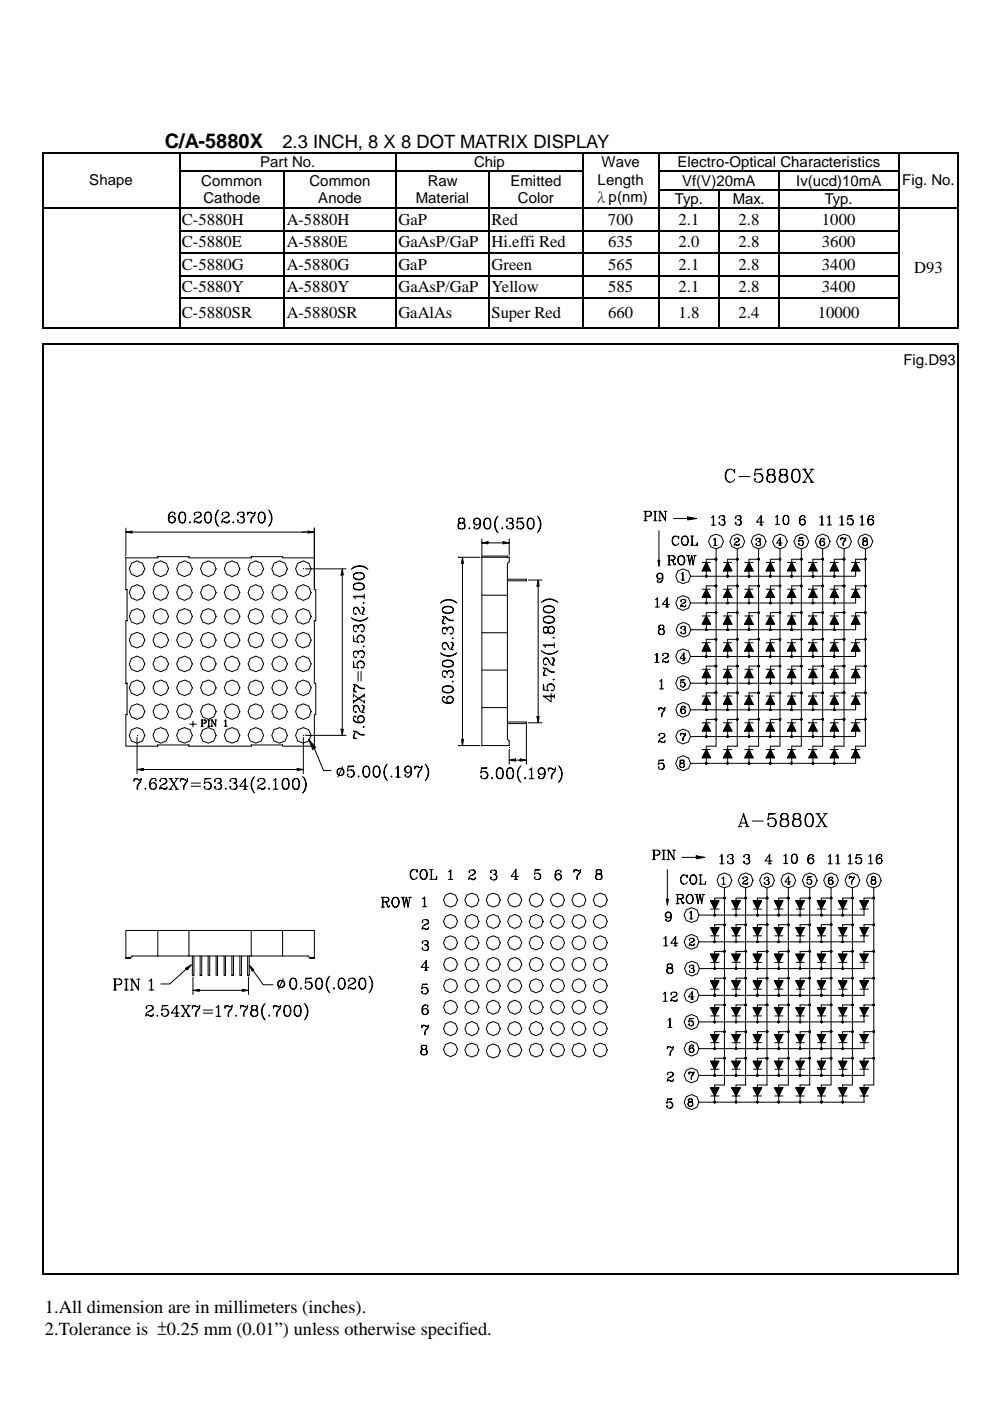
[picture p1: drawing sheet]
<svg xmlns="http://www.w3.org/2000/svg" width="210mm" height="297mm" viewBox="0 0 210 297" stroke-linecap="round" stroke-linejoin="round" font-family="sans-serif">
<defs><g id="words">
<text font-size="4.2" x="34.9" y="31.3">C/A-5880X</text>
<g font-size="3.9">
<text x="59.9" y="31.3">2.3 INCH, 8 X 8 DOT MATRIX DISPLAY</text>
<text x="9.5" y="278.3">1.All dimension are in millimeters (inches).</text>
<text x="9.5" y="283">2.Tolerance is ±0.25 mm (0.01”) unless otherwise specified.</text>
</g>
<g font-size="3.5">
<text x="38.6" y="47.7">C-5880H</text>
<text x="60.8" y="47.7">A-5880H</text>
<text x="84.5" y="47.7">GaP</text>
<text x="104.2" y="47.7">Red</text>
<text x="128.9" y="47.7">700</text>
<text x="143.9" y="47.7">2.1</text>
<text x="156.6" y="47.7">2.8</text>
<text x="174.3" y="47.7">1000</text>
<text x="38.6" y="52.4">C-5880E</text>
<text x="60.8" y="52.4">A-5880E</text>
<text x="84.5" y="52.4">GaAsP/GaP</text>
<text x="104.2" y="52.4">Hi.effi Red</text>
<text x="128.9" y="52.4">635</text>
<text x="143.9" y="52.4">2.0</text>
<text x="156.6" y="52.4">2.8</text>
<text x="174.3" y="52.4">3600</text>
<text x="38.6" y="57.2">C-5880G</text>
<text x="60.8" y="57.2">A-5880G</text>
<text x="84.5" y="57.2">GaP</text>
<text x="104.2" y="57.2">Green</text>
<text x="128.9" y="57.2">565</text>
<text x="143.9" y="57.2">2.1</text>
<text x="156.6" y="57.2">2.8</text>
<text x="174.3" y="57.2">3400</text>
<text x="193.8" y="57.8">D93</text>
<text x="38.6" y="61.9">C-5880Y</text>
<text x="60.8" y="61.9">A-5880Y</text>
<text x="84.5" y="61.9">GaAsP/GaP</text>
<text x="104.2" y="61.9">Yellow</text>
<text x="128.9" y="61.9">585</text>
<text x="143.9" y="61.9">2.1</text>
<text x="156.6" y="61.9">2.8</text>
<text x="174.3" y="61.9">3400</text>
<text x="38.6" y="67.5">C-5880SR</text>
<text x="60.8" y="67.5">A-5880SR</text>
<text x="84.5" y="67.5">GaAlAs</text>
<text x="104.2" y="67.5">Super Red</text>
<text x="128.9" y="67.5">660</text>
<text x="143.9" y="67.5">1.8</text>
<text x="156.6" y="67.5">2.4</text>
<text x="173.4" y="67.5">10000</text>
</g>
<g font-size="3.2">
<text x="55.2" y="35.5">Part No.</text>
<text x="100.5" y="35.5">Chip</text>
<text x="127.5" y="35.5">Wave</text>
<text x="143.6" y="35.5">Electro-Optical Characteristics</text>
<text x="18.9" y="39.2">Shape</text>
<text x="42.7" y="39.4">Common</text>
<text x="65.6" y="39.4">Common</text>
<text x="90.7" y="39.4">Raw</text>
<text x="108.2" y="39.4">Emitted</text>
<text x="126.7" y="39.2">Length</text>
<text x="144.6" y="39.4">Vf(V)20mA</text>
<text x="168.8" y="39.4">Iv(ucd)10mA</text>
<text x="191.3" y="39.2">Fig. No.</text>
<text x="43.2" y="43.1">Cathode</text>
<text x="67.5" y="43.1">Anode</text>
<text x="88.2" y="43.1">Material</text>
<text x="109.8" y="43.1">Color</text>
<text x="125.8" y="42.8">λp(nm)</text>
<text x="143.1" y="43.3">Typ.</text>
<text x="155.4" y="43.3">Max.</text>
<text x="174.9" y="43.3">Typ.</text>
<text x="191.5" y="77.5">Fig.D93</text>
</g>
</g></defs>
<g fill="#000">
<path d="M8.9 32.3h.3v.2h-.3zM8.9 36.2h.3v.2h-.3zM38 32.3h.2v.2h-.2zM38 36.2h.2v.2h-.2zM60.2 36.2h.2v.2h-.2zM83.8 32.3h.3v.2h-.3zM83.8 36.2h.3v.2h-.3zM103.6 36.2h.3v.2h-.3zM123.4 32.3h.3v.2h-.3zM123.4 36.2h.3v.2h-.3zM139.6 32.3h.2v.2h-.2zM139.6 36.2h.2v.2h-.2z"/>
<path d="M165 36.2h.2v.2h-.2zM190.4 32.3h.2v.2h-.2zM190.4 36.2h.2v.2h-.2zM203.1 32.3h.2v.2h-.2zM203.1 36.2h.2v.2h-.2zM8.9 40.1h.3v.2h-.3zM8.9 44h.3v.3h-.3zM8.9 48.8h.3v.2h-.3zM8.9 53.6h.3v.2h-.3zM8.9 58.3h.3v.2h-.3zM38 40.1h.2v.2h-.2zM38 44h.2v.3h-.2z"/>
<path d="M38 48.8h.2v.2h-.2zM38 53.6h.2v.2h-.2zM38 58.3h.2v.2h-.2zM60.2 40.1h.2v.2h-.2zM60.2 44h.2v.3h-.2zM60.2 48.8h.2v.2h-.2zM60.2 53.6h.2v.2h-.2zM60.2 58.3h.2v.2h-.2zM83.8 40.1h.3v.2h-.3zM83.8 44h.3v.3h-.3zM83.8 48.8h.3v.2h-.3zM83.8 53.6h.3v.2h-.3z"/>
<path d="M83.8 58.3h.3v.2h-.3zM103.6 40.1h.3v.2h-.3zM103.6 44h.3v.3h-.3zM103.6 48.8h.3v.2h-.3zM103.6 53.6h.3v.2h-.3zM103.6 58.3h.3v.2h-.3zM123.4 40.1h.3v.2h-.3zM123.4 44h.3v.3h-.3zM123.4 48.8h.3v.2h-.3zM123.4 53.6h.3v.2h-.3zM123.4 58.3h.3v.2h-.3zM139.6 40.1h.2v.2h-.2z"/>
<path d="M139.6 44h.2v.3h-.2zM139.6 48.8h.2v.2h-.2zM139.6 53.6h.2v.2h-.2zM139.6 58.3h.2v.2h-.2zM152.3 40.1h.2v.2h-.2zM152.3 44h.2v.3h-.2zM152.3 48.8h.2v.2h-.2zM152.3 53.6h.2v.2h-.2zM152.3 58.3h.2v.2h-.2zM165 40.1h.2v.2h-.2zM165 44h.2v.3h-.2zM165 48.8h.2v.2h-.2z"/>
<path d="M165 53.6h.2v.2h-.2zM165 58.3h.2v.2h-.2zM190.4 40.1h.2v.2h-.2zM190.4 44h.2v.3h-.2zM190.4 48.8h.2v.2h-.2zM190.4 53.6h.2v.2h-.2zM190.4 58.3h.2v.2h-.2zM203.1 40.1h.2v.2h-.2zM203.1 44h.2v.3h-.2zM203.1 48.8h.2v.2h-.2zM203.1 53.6h.2v.2h-.2zM203.1 58.3h.2v.2h-.2z"/>
<path d="M8.9 63.1h.3v.2h-.3zM8.9 69.4h.3v.2h-.3zM38 63.1h.2v.2h-.2zM38 69.4h.2v.2h-.2zM60.2 63.1h.2v.2h-.2zM60.2 69.4h.2v.2h-.2zM83.8 63.1h.3v.2h-.3zM83.8 69.4h.3v.2h-.3zM103.6 63.1h.3v.2h-.3zM103.6 69.4h.3v.2h-.3zM123.4 63.1h.3v.2h-.3zM123.4 69.4h.3v.2h-.3z"/>
<path d="M139.6 63.1h.2v.2h-.2zM139.6 69.4h.2v.2h-.2zM152.3 63.1h.2v.2h-.2zM152.3 69.4h.2v.2h-.2zM165 63.1h.2v.2h-.2zM165 69.4h.2v.2h-.2zM190.4 63.1h.2v.2h-.2zM190.4 69.4h.2v.2h-.2zM203.1 63.1h.2v.2h-.2zM203.1 69.4h.2v.2h-.2z"/>
</g>
<g fill="none" stroke="#000" stroke-width=".25">
<path d="M9 32.5v3.7M9 36.4v3.7M9.2 32.4h28.8M38.1 32.5v3.7M38.1 36.4v3.7M38.2 32.4h45.6M38.2 36.3h22M60.3 36.4v3.7M60.4 36.3h23.4M84 32.5v3.7M84 36.4v3.7M84.1 32.4h39.3"/>
<path d="M84.1 36.3h19.5M103.7 36.4v3.7M103.9 36.3h19.5M123.5 32.5v3.7M123.5 36.4v3.7M123.7 32.4h15.9M139.7 32.5v3.7M139.7 36.4v3.7M139.8 32.4h50.6M139.8 36.3h25.2M165.1 36.4v3.7M165.2 36.3h25.2"/>
<path d="M190.5 32.5v3.7M190.5 36.4v3.7M190.6 32.4h12.5M203.2 32.5v3.7M203.2 36.4v3.7M9 40.3v3.7M9 44.3v4.5M9 49v4.6M9 53.8v4.5M9 58.5v4.6M9.2 44.2h28.8M38.1 40.3v3.7"/>
<path d="M38.1 44.3v4.5M38.1 49v4.6M38.1 53.8v4.5M38.1 58.5v4.6M38.2 44.2h22M38.2 48.9h22M38.2 53.7h22M38.2 58.4h22M60.3 40.3v3.7M60.3 44.3v4.5M60.3 49v4.6M60.3 53.8v4.5"/>
<path d="M60.3 58.5v4.6M60.4 44.2h23.4M60.4 48.9h23.4M60.4 53.7h23.4M60.4 58.4h23.4M84 40.3v3.7M84 44.3v4.5M84 49v4.6M84 53.8v4.5M84 58.5v4.6M84.1 44.2h19.5M84.1 48.9h19.5"/>
<path d="M84.1 53.7h19.5M84.1 58.4h19.5M103.7 40.3v3.7M103.7 44.3v4.5M103.7 49v4.6M103.7 53.8v4.5M103.7 58.5v4.6M103.9 44.2h19.5M103.9 48.9h19.5M103.9 53.7h19.5M103.9 58.4h19.5M123.5 40.3v3.7"/>
<path d="M123.5 44.3v4.5M123.5 49v4.6M123.5 53.8v4.5M123.5 58.5v4.6M123.7 44.2h15.9M123.7 48.9h15.9M123.7 53.7h15.9M123.7 58.4h15.9M139.7 40.3v3.7M139.7 44.3v4.5M139.7 49v4.6M139.7 53.8v4.5"/>
<path d="M139.7 58.5v4.6M139.8 40.2h12.5M139.8 44.2h12.5M139.8 48.9h12.5M139.8 53.7h12.5M139.8 58.4h12.5M152.4 40.3v3.7M152.4 44.3v4.5M152.4 49v4.6M152.4 53.8v4.5M152.4 58.5v4.6M152.5 40.2h12.5"/>
<path d="M152.5 44.2h12.5M152.5 48.9h12.5M152.5 53.7h12.5M152.5 58.4h12.5M165.1 40.3v3.7M165.1 44.3v4.5M165.1 49v4.6M165.1 53.8v4.5M165.1 58.5v4.6M165.2 40.2h25.2M165.2 44.2h25.2M165.2 48.9h25.2"/>
<path d="M165.2 53.7h25.2M165.2 58.4h25.2M190.5 40.3v3.7M190.5 44.3v4.5M190.5 49v4.6M190.5 53.8v4.5M190.5 58.5v4.6M190.6 44.2h12.5M203.2 40.3v3.7M203.2 44.3v4.5M203.2 49v4.6M203.2 53.8v4.5"/>
<path d="M203.2 58.5v4.6M9 63.3v6.1M9.2 69.5h28.8M38.1 63.3v6.1M38.2 63.2h22M38.2 69.5h22M60.3 63.3v6.1M60.4 63.2h23.4M60.4 69.5h23.4M84 63.3v6.1M84.1 63.2h19.5M84.1 69.5h19.5"/>
<path d="M103.7 63.3v6.1M103.9 63.2h19.5M103.9 69.5h19.5M123.5 63.3v6.1M123.7 63.2h15.9M123.7 69.5h15.9M139.7 63.3v6.1M139.8 63.2h12.5M139.8 69.5h12.5M152.4 63.3v6.1M152.5 63.2h12.5M152.5 69.5h12.5"/>
<path d="M165.1 63.3v6.1M165.2 63.2h25.2M165.2 69.5h25.2M190.5 63.3v6.1M190.6 69.5h12.5M203.2 63.3v6.1"/>
</g>
<path d="M9.5 81.4h193.6v172.2h-193.6z" fill="#fff"/>
<path d="M9.5 253.6h193.6" fill="none" stroke="#fff" stroke-width=".21"/>
<g fill="none" stroke="#000" stroke-width=".21">
<path d="M154.7 99.5a1.55 1.55 0 0 0 0 2.7M155.6 99.9l.2 .4v-.8l-.2 .4a1.05 1.05 0 0 0-1.1-.4 1.05 1.05 0 0 0-.7 1 1.19 1.19 0 0 0 .2 1.4 1.19 1.19 0 0 0 1.3 .2l.5-.5M160.2 99.6l1.3-.1h-1.3l-.3 1.3a.99 .99 0 0 1 1.5-.3 .99 .99 0 0 1 .1 1.5 .99 .99 0 0 1-1.4 0l-.2-.3 .2-.2 .1 .1-.1 .1M163.2 99.5l-.4 .1-.1 .7a.94 .94 0 0 0 1.6 0v-.4a.93 .93 0 0 0-1.3-.3l-.2 .7 .4 .4M163.8 99.5l.3 .4v.4l-.3 .4M165.8 99.5l-.3 .1-.2 .7a.94 .94 0 0 0 1.6 0v-.4a.93 .93 0 0 0-1.3-.3l-.1 .7 .3 .4M166.4 99.5l.4 .4v.4l-.4 .4M168.6 99.5a1.24 1.24 0 0 0-.8 1.5l.2 .7a.85 .85 0 0 0 .7 .5 .85 .85 0 0 0 .8-.5 2.38 2.38 0 0 0-.2-2.1 .75 .75 0 0 0-1.2 .4 2.38 2.38 0 0 0 .2 2.1l.3 .1M168.9 99.5l.2 .1a2.2 2.2 0 0 1 0 2.5l-.2 .1M170.2 99.5h.8M170.4 99.5l1.7 2.7M170.6 99.5l1.7 2.7"/>
<path d="M171.8 99.5h.8M172.3 99.5l-1.9 2.7M26.7 112.8l1.3-.2v.4zM26.7 112v5.9M28 112.8h37.3M36.5 108.6a1.36 1.36 0 0 0-.2 2.3M36.6 109.4h-.1a.75 .75 0 0 1 .6 .8 .75 .75 0 0 1-.6 .7M37 108.9l-.1 .1 .1 .1 .1-.2a.75 .75 0 0 0-1.3 .2 1.26 1.26 0 0 0 .5 1.8 .72 .72 0 0 0 .9-.6 .72 .72 0 0 0-.6-.8 .72 .72 0 0 0-.8 .6M38.5 108.6a1.2 1.2 0 0 0-.5 1.8 .69 .69 0 0 0 .6 .5 .69 .69 0 0 0 .7-.5 2.14 2.14 0 0 0-.2-1.7 .64 .64 0 0 0-1 .3 1.42 1.42 0 0 0 .4 1.9M38.7 108.6a1.45 1.45 0 0 1 0 2.3M40.2 110.7h.2l-.1 .2zM41.2 109l.2 .1-.2 .1v-.1a.79 .79 0 0 1 .8-.5 .79 .79 0 0 1 .7 .6l-.4 .4a1.1 1.1 0 0 0-1.1 1.3"/>
<path d="M42.1 108.6a.54 .54 0 0 1 .4 .8l-.8 .5M42.7 110.5l-.4 .2-.8-.2-.3 .2M42.7 110.3l-.2 .6h-.5l-.5-.4M44 108.6a1.2 1.2 0 0 0-.6 1.8 .69 .69 0 0 0 .7 .5 .69 .69 0 0 0 .7-.5 1.78 1.78 0 0 0-.3-1.7 .69 .69 0 0 0-1 .3l-.1 .6a1.12 1.12 0 0 0 .6 1.3M44.3 108.6h-.1a1.45 1.45 0 0 1 0 2.3M46.2 108.3a2.84 2.84 0 0 0 0 3.1M46.4 108.1a2.38 2.38 0 0 0 0 3.5M47.2 109v.2l-.2-.1a.79 .79 0 0 1 .9-.5 .79 .79 0 0 1 .7 .6l-.5 .4a1.16 1.16 0 0 0-1.1 1.3M48 108.6l.2 .1a.48 .48 0 0 1 .2 .7l-.8 .5M48.6 110.5l-.4 .2-.8-.2-.4 .2M48.6 110.3l-.2 .6h-.5l-.5-.4M49.3 110.7h.3l-.1 .2z"/>
<path d="M50.4 109l.2 .1-.2 .1v-.4a.93 .93 0 0 1 1.3 .1v.5l-.7 .2M51.3 108.6l.4 .3v.3l-.4 .4a.66 .66 0 0 1 .6 .6 .66 .66 0 0 1-.6 .7l-.7-.2-.3-.3 .1-.2 .1 .2M51.7 109.8a.75 .75 0 0 1-.4 1.1M52.5 108.6l.1 .6M52.5 109l.3-.4 .8 .3h.2l.3-.3a1.87 1.87 0 0 1-.7 1.4l-.1 .9M52.6 108.8l.5-.1 .6 .2M53.9 109.2a1.54 1.54 0 0 0-.7 1.7M55.3 108.6a1.23 1.23 0 0 0-.5 1.8 .67 .67 0 0 0 1.1 .3 1.73 1.73 0 0 0 0-2 .64 .64 0 0 0-1 .3v1.4l.5 .5M55.6 108.6a1.45 1.45 0 0 1 0 2.3M56.9 108.1a2.38 2.38 0 0 1 0 3.5M57.1 108.3l.4 1.3v1.1l-.4 .7M65.3 112.6l1.3 .2-1.3 .2z"/>
<path d="M66.6 117.9l.1-5.9-.1 12.6M97.3 118.2h4.4M97.6 109.9l-.3 .1-.1 .5a.76 .76 0 0 0 1.3 0v-.3a.71 .71 0 0 0-1.2 0v.3l.3 .4M97.6 110.9l-.3 .1a.75 .75 0 0 0 0 1.1 .98 .98 0 0 0 1.3-.4l-.1-.6-.4-.2 .4 .4v.4l-.4 .4M97.6 110.9l-.2 .1a.75 .75 0 0 0 0 1.1h.2M98.1 118.2l.2 1.3h-.5zM98.1 119.5v37.3M98.1 109.9l.3 .3v.3l-.3 .4M99.4 112.1l.1-.2 .1 .2zM101 109.9l-.2 .1a.72 .72 0 0 0-.3 .7 .72 .72 0 0 0 .5 .6M101.2 109.9l.2 .1a1.44 1.44 0 0 1-.3 2.1M101.8 110.6a.74 .74 0 0 1-1 .6 .74 .74 0 0 1-.4-1.1 .74 .74 0 0 1 1.2-.1 1.22 1.22 0 0 1 .3 1.3 1.22 1.22 0 0 1-1.1 .8l-.3-.3 .1-.2v.2"/>
<path d="M102.2 115.1l1.3-.2v.4zM102.2 114.3v3.4M102.2 118.2h5.8M103.2 109.9a1.23 1.23 0 0 0-.5 1.8 .71 .71 0 0 0 .6 .4 .71 .71 0 0 0 .7-.4 2.14 2.14 0 0 0-.2-1.7 .64 .64 0 0 0-1 .3l-.1 .6a1.03 1.03 0 0 0 .5 1.2M103.4 109.9a1.45 1.45 0 0 1 0 2.2M103.5 115.1h3.2M105.4 109.6l-.2 .5a2.72 2.72 0 0 0 .2 2.6M105.6 109.4a2.42 2.42 0 0 0 0 3.5M106.5 111.9v.2h.1l-.1-.2M106.7 114.9l1.3 .2-1.3 .2zM107.5 110.3v.2l-.1-.2a.81 .81 0 0 1 1.4-.1l-.1 .5-.7 .2M107.6 118.2v-.3h-5.4v40.2h5.8v-1"/>
<path d="M108 119.1l-.4 .4v37.3l.4 .3M108 118.2v.9M108 114.3v3.4M108.3 109.9l.4 .3v.3l-.4 .4a.64 .64 0 0 1 .6 .6 .64 .64 0 0 1-.6 .6h-.7l-.2-.4 .1-.2v.2M108.7 111.1a.7 .7 0 0 1-.4 1h.1M109.8 110l1.1-.1h-1.1l-.2 1.1a.82 .82 0 0 1 1.2-.3 .82 .82 0 0 1 0 1.3 .82 .82 0 0 1-1.2-.3l.1-.2 .1 .1-.1 .1M110.4 110.6a.8 .8 0 0 1 .6 .8 .8 .8 0 0 1-.6 .7h.1M112.4 109.9a1.23 1.23 0 0 0-.5 1.8 .71 .71 0 0 0 .6 .4 .71 .71 0 0 0 .7-.4 1.96 1.96 0 0 0-.3-1.7 .57 .57 0 0 0-.9 .3 1.35 1.35 0 0 0 .4 1.8M112.6 109.9a1.45 1.45 0 0 1 0 2.2M113.9 109.4a2.38 2.38 0 0 1 0 3.5M114.1 109.6l.5 1.4-.1 .9-.4 .8M136.5 108.4h1.2a.53 .53 0 0 1 .5 .5 .53 .53 0 0 1-.5 .6h-.8"/>
<path d="M136.5 110.4h.7M136.8 108.4v2M136.9 108.4v2M137.7 108.4l.3 .4v.3l-.3 .4M138.6 110.4h.6M138.6 108.4h.6M138.9 108.4v2M139 108.4v2M139.5 118.8h.4l-.2 1.3zM139.6 110.4h.6M139.6 108.4h.4l1.1 1.8M139.7 112.5v6.3"/>
<path d="M139.9 108.4v2M140.8 108.4h.6M141.1 108.4v2l-1.1-1.8M141.5 117.8l1.4 .1a.43 .43 0 0 1 0 .8h-.9M141.5 119.8h.7M141.8 117.8v2M141.9 117.8l.1 2M142.4 118.7l.3 .2 .2 .7h.3M142.6 118.8l.2 .9 .3 .1 .1-.3M142.7 117.8l.1 .1a.46 .46 0 0 1 .3 .5 .46 .46 0 0 1-.4 .3M142.8 109.9h3M143.1 113.7a1.09 1.09 0 0 0-.5 1 1.09 1.09 0 0 0 .6 .9"/>
<path d="M143.8 113.9l.1 .3v-.5l-.1 .2a.75 .75 0 0 0-.8-.2 .75 .75 0 0 0-.5 .7 1.01 1.01 0 0 0 .6 1.2 .67 .67 0 0 0 .8-.5M144.4 117.8a1 1 0 0 0-.7 1.1 1 1 0 0 0 .8 .9 1 1 0 0 0 .7-1.1 1 1 0 0 0-.8-.9 1.09 1.09 0 0 0-.6 1 1.09 1.09 0 0 0 .6 1M144.5 117.8a1.13 1.13 0 0 1 0 2M145.1 113.7a1 1 0 0 0-.7 1 1 1 0 0 0 .9 .9 1 1 0 0 0 .7-1 1 1 0 0 0-.9-.9 1.09 1.09 0 0 0-.6 .9 1.09 1.09 0 0 0 .6 1M145.3 113.7a1.13 1.13 0 0 1 0 1.9M145.6 117.8h.6M145.8 109.6l1.9 .3-1.9 .3zM145.9 117.8l.3 2 .4-2 .4 2 .3-2M145.9 117.8l.3 1.5M146.4 115.6h1.4v-.5v.5M146.4 113.7h.7M146.7 117.8l.3 1.5"/>
<path d="M146.7 113.7v1.9M146.8 113.7v1.9M147.1 117.8h.5M148.9 119.3h1.7M149.7 119.3l.9 1.7-.9-.6zM149.7 119.3l.9 1.7h-1.7zM150.8 109.7l.5-.4v2M150.8 111.3h.9M151.2 109.4v1.9M151.3 114.4l.4-.3v1.6M151.3 115.7h.7M151.6 118.6h.2v.1z"/>
<path d="M151.6 114.2v1.5M151.7 118.4h.1v.2h-.2zM151.7 118.4h.1l.2 .2-.3 .1zM151.8 118.4l.2 .2h-.2zM151.8 118.6h.2l-.2 .1zM151.8 116.4v41.8h-2.1v3.7M151.8 118.6h-2.1v3.6M152.5 109.7v.2l-.1-.1 .1-.2a.69 .69 0 0 1 1.1 0v.5l-.6 .1M153.3 109.3a.44 .44 0 0 1 .3 .5 .44 .44 0 0 1-.3 .4 .58 .58 0 0 1 .4 .6 .58 .58 0 0 1-.4 .5 .74 .74 0 0 1-.9-.3l.1-.3v.3M153.4 119.3h1.7M153.6 110.4a.64 .64 0 0 1-.3 .9M154.3 119.3l.9 1.7-.9-.6z"/>
<path d="M154.3 119.3l.9 1.7h-1.8zM155.8 114.4v.1h-.1a.54 .54 0 0 1 .5-.4 .54 .54 0 0 1 .5 .4l-.9 .7-.1 .5M156 109.7l.1 .1-.1 .1v-.3a.74 .74 0 0 1 1.1 0l-.1 .5-.5 .1M156.1 118.6h.2v.1zM156.2 118.4h.1v.2h-.2zM156.3 116.4l.1 41.8h-2.1v3.7M156.3 118.4l.2 .2h-.2zM156.3 118.6h.2l-.2 .1zM156.4 114.1l.2 .2v.4l-.5 .3M156.4 118.6h-2.1v3.6M156.6 101h2.4M156.7 109.3l.3 .3v.3l-.3 .3a.58 .58 0 0 1 .5 .6 .58 .58 0 0 1-.5 .5 .66 .66 0 0 1-.8-.4l.1-.2v.3"/>
<path d="M156.8 115.4l-.3 .2-.8-.1M156.8 115.3l-.2 .4-.7-.3M157 110.4a.61 .61 0 0 1-.3 .9M157.9 114.8l-.4-1.1-1.2-.5-1.1 .5-.5 1.1 .5 1.1 1.1 .5 1.2-.5 .4-1.1M157.9 119.3h1.8M158.8 119.3l.9 1.7-.9-.6zM158.8 119.3l.9 1.7h-1.8zM160.3 114.4l.1 .1h-.2a.49 .49 0 0 1 .6-.4 .49 .49 0 0 1 .4 .5l-.1 .1-.4 .1M160.7 118.6h.1v.1zM160.7 118.4h.1v.2h-.1zM160.8 118.4l.3 .2h-.3zM160.8 118.6h.3l-.3 .1z"/>
<path d="M160.8 116.4v41.8h-2v3.7M160.8 118.6h-2v3.6M160.9 114.1l.2 .2v.4l-.2 .1 .4 .4a.54 .54 0 0 1-.5 .5 .54 .54 0 0 1-.6-.4l.1-.1 .1 .2M161 100.4a.96 .96 0 0 1 .7 .9 .96 .96 0 0 1-.7 .9M161.1 111.3h.6M161.1 114.9l.1 .5-.3 .3M161.3 109.5v1.8M161.9 110.7h-1.5l1-1.4 .1 2M162.4 114.8l-.5-1.1-1.1-.5-1.1 .5-.4 1.1 .4 1.1 1.1 .5 1.1-.5 .5-1.1M162.4 119.3h1.8M163.2 100.7l-.4 .1-.2 .4a.96 .96 0 0 0 .6 1 .96 .96 0 0 0 1.2-.5l-.1-.8-.5-.2M163.2 100.7l-.5 .5v.5l.5 .5"/>
<path d="M163.3 119.3l.9 1.7-.9-.6zM163.3 119.3l.9 1.7h-1.8zM163.8 100.7l.5 .5v.5l-.5 .5M164.4 109.6l.5-.3v1.9M164.4 111.2h.8M164.8 109.3v1.9M165.2 115.6h.5M165.2 118.6h.2v.1zM165.2 118.4h.3v.3h-.3zM165.2 118.4h.2v.2h-.2zM165.4 114.2v1.4l.1-1.6-.9 1.1h1.2M165.4 118.4l.1 .2h-.1z"/>
<path d="M165.4 118.6h.1v.1h-.1zM165.4 116.4v41.8h-2.1v3.7M165.4 118.6h-2.1v3.6M165.8 100.7l-.3 .1-.3 .4a.96 .96 0 0 0 .7 1 .96 .96 0 0 0 1.1-.5l-.1-.8-.5-.2M165.8 100.7l-.5 .5v.5l.5 .5M166.4 100.7l.5 .5v.5l-.5 .5M166.6 109.3a1.08 1.08 0 0 0-.5 1.6 .61 .61 0 0 0 .5 .3 .61 .61 0 0 0 .6-.3 1.83 1.83 0 0 0-.2-1.6 .55 .55 0 0 0-.8 .3v1.3l.4 .3M166.7 109.3a1.24 1.24 0 0 1 0 1.9M166.9 114.8l-.4-1.1-1.1-.5-1.1 .5-.5 1.1 .5 1.1 1.1 .5 1.1-.5 .5-1.1M167 119.3h1.7M167.9 119.3l.8 1.7-.8-.6zM167.9 119.3l.8 1.7h-1.7z"/>
<path d="M169.5 114.1l.7-.1h-.7l-.2 .8a.57 .57 0 0 1 .9-.2 .57 .57 0 0 1 0 .9 .57 .57 0 0 1-.9-.1l.1-.2v.2M169.7 118.6h.2v.1zM169.8 118.4h.2v.3h-.2zM169.8 118.4h.1v.2h-.2zM169.9 114.6l.4 .4-.4 .7M169.9 118.4l.2 .2h-.2zM169.9 118.6h.2l-.1 .1h-.1zM169.9 116.4v41.8h-2v3.7M169.9 118.6h-2v3.6M170.1 109.3a1.21 1.21 0 0 0-.1 2M170.2 102.2h.8M170.2 110.1l.2 .1a.63 .63 0 0 1 .3 .6 .63 .63 0 0 1-.5 .5"/>
<path d="M170.6 109.6v.2l.1-.1a.66 .66 0 0 0-.8-.4 .66 .66 0 0 0-.4 .9v.5a.64 .64 0 0 0 .7 .7 .64 .64 0 0 0 .5-.8 .64 .64 0 0 0-.8-.4l-.3 .4M171.5 119.3h1.7M171.8 102.2h.8M172.4 119.3l.8 1.7-.8-.6zM172.4 119.3l.8 1.7h-1.7zM173.8 109.7l.5-.4v2M173.8 111.3h.9M174.2 109.4v1.9M174.3 118.6h.1v.1zM174.3 118.4h.3v.3h-.3zM174.3 118.4h.1v.2h-.1zM174.3 114.1l-.1 .1a1.06 1.06 0 0 0-.1 1.4l.2 .1"/>
<path d="M174.4 116.4v41.8h-2v3.6M174.4 118.6h-2v3.6M174.4 114.7l.2 .1a.48 .48 0 0 1 .2 .5 .48 .48 0 0 1-.4 .4M174.4 118.4l.2 .2h-.2zM174.4 118.6h.2v.1h-.2zM174.7 114.3v.2l.1-.2a.55 .55 0 0 0-.7-.1 .55 .55 0 0 0-.3 .6v.4a.52 .52 0 0 0 .5 .6 .52 .52 0 0 0 .6-.6 .52 .52 0 0 0-.6-.5l-.3 .2-.1 .3M175.4 109.7l.5-.4v2M175.4 111.3h.9M175.8 109.4v1.9M176 119.3h1.7M176.9 119.3l.9 1.7-.9-.6zM176.9 119.3l.9 1.7h-1.8z"/>
<path d="M178.1 109.7l.4-.4v2M178.1 111.3h.8M178.3 114.3l.2-.3 .5 .3 .3-.3v.5a1.12 1.12 0 0 0-.5 1.1M178.3 114v.5M178.4 114.2l.3-.1 .3 .2M178.4 109.4v1.9M178.7 118.6h.3v.1zM178.8 118.4h.3v.3h-.3zM178.8 118.4h.2v.2h-.3zM179 116.4v41.8h-2.1v3.7M179 118.6h-2.1v3.6M179 118.4l.1 .2h-.1z"/>
<path d="M179 118.6h.1v.1h-.1zM179.3 114.5a1 1 0 0 0-.6 1.1M179.8 109.4l1-.1h-1l-.2 1a.71 .71 0 0 1 1.1-.2 .71 .71 0 0 1 0 1.1 .71 .71 0 0 1-1.1-.2l.1-.3 .1 .1v.2M180.4 110a.69 .69 0 0 1 .5 .6 .69 .69 0 0 1-.5 .7M180.5 119.3h1.8M181.4 119.3l.9 1.7-.9-.6zM181.4 119.3l.9 1.7h-1.7zM182.4 109.7l.5-.4v2M182.4 111.3h.8M182.8 109.4v1.9M183.3 114l-.3 .1v.6h.8a.38 .38 0 0 0-.2-.7h-.3a.39 .39 0 0 0-.2 .7h.2M183.3 114.7l-.4 .3a.56 .56 0 0 0 .4 .7 .56 .56 0 0 0 .7-.3v-.4l-.4-.3"/>
<path d="M183.3 114.7l-.3 .3v.5l.3 .2M183.3 118.6h.2v.1zM183.3 118.4h.2l.2 .2-.4 .1zM183.3 118.4h.2v.2h-.2zM183.5 116.4v41.8h-2.1v3.6h-35l-.4-1.1-1.2-.5-1.1 .5-.4 1.1 .4 1.1 1.1 .5 1.2-.5 .4-1.1M183.5 118.6h-2.1v3.6h-35l-.4-1.1-1.2-.5-1.1 .5-.4 1.1 .4 1.1 1.1 .4 1.2-.4 .4-1.1M183.5 118.4l.2 .2h-.2zM183.5 118.6h.2l-.2 .1zM183.6 114a.37 .37 0 0 1 .2 .4 .37 .37 0 0 1-.2 .3M183.6 114.7l.3 .3v.4l-.3 .3M184.6 109.3a1.21 1.21 0 0 0-.1 2M184.7 110.1l.2 .1a.65 .65 0 0 1 .3 .6 .65 .65 0 0 1-.5 .5"/>
<path d="M185.1 109.6v.2v-.4a.77 .77 0 0 0-.8 0 .77 .77 0 0 0-.3 .8v.5a.64 .64 0 0 0 .7 .7 .64 .64 0 0 0 .5-.8 .64 .64 0 0 0-.9-.4l-.2 .4M26.9 125l.1 6.6h-.3v13.3M27 125h-.3v-6.7h6.8v-.3h6.6v.3h13.2v-.3h6.6v.3h6.8l-.1 6.7M64.7 120.6h8.7M66.7 125h.2v6.6h-.3v13.3M72.6 120.6l.2 1.3h-.5zM72.6 121.9v32.7M74.5 130.9a2.31 2.31 0 0 0 3.5 0M74.5 120.7a2.39 2.39 0 0 1 3.5 0M74.7 131.1l.5 .3a2.9 2.9 0 0 0 2.6-.3M74.7 120.5l.5-.2a2.75 2.75 0 0 1 2.6 .2M74.9 138.5l.3-.4h.4l.3 .4a.66 .66 0 0 1 .7-.6 .66 .66 0 0 1 .6 .6 .75 .75 0 0 1-.4 .9h-.2l.1-.2 .1 .2"/>
<path d="M74.9 135.9l1.1 .3a.83 .83 0 0 1-.2-1.3 .83 .83 0 0 1 1.3 0 .83 .83 0 0 1-.3 1.3l-.2-.1 .1-.2 .1 .2M74.9 133l.3-.3 .6 .1 .1 .2a.66 .66 0 0 1 .7-.6 .66 .66 0 0 1 .6 .6 .75 .75 0 0 1-.4 1l-.2-.1h.2M74.9 129.3l.1-.3a.55 .55 0 0 1 .8-.1l.5 .8M74.9 124.5a1 1 0 0 0 1.4 .6l.5-.1a.71 .71 0 0 0 .4-.6 .71 .71 0 0 0-.4-.7 1.85 1.85 0 0 0-1.8 .2 .64 .64 0 0 0 .4 1 1.35 1.35 0 0 0 1.8-.4M74.9 124.2l.1-.2a1.62 1.62 0 0 1 2.2 .2M74.9 122.3a1.23 1.23 0 0 0 1.9 .5 .71 .71 0 0 0 .4-.6 .71 .71 0 0 0-.4-.7 1.85 1.85 0 0 0-1.8 .2 .64 .64 0 0 0 .4 1 1.35 1.35 0 0 0 1.8-.4M74.9 122a1.45 1.45 0 0 1 2.3 0M75 135.9l-.1-1.1v1.2M75 126.5h2.2M75.4 130.1l.1-.1v.3a.78 .78 0 0 1-.6-.8 .78 .78 0 0 1 .7-.8 1.58 1.58 0 0 1 .7 1.2l.3 .2 .6 .2M75.7 135.3a.8 .8 0 0 1 .8-.6 .8 .8 0 0 1 .7 .6M75.9 138.8l-.1-.7-.6-.1a.79 .79 0 0 0-.3 .8 .79 .79 0 0 0 .6 .6v-.2l-.1 .2"/>
<path d="M75.9 133.3l-.1-.6-.6-.2a.82 .82 0 0 0-.3 .8 .82 .82 0 0 0 .6 .7v-.2l-.1 .1M76.1 138.1a.73 .73 0 0 1 1.1 .4M76.1 132.7a.68 .68 0 0 1 1.1 .3M76.7 128.7l.5 .2v.5l-.3 .5M76.9 128.7l.2 .3-.2 .9 .1 .4M77 137h.2l-.1 .2zM77.1 127.7l.1 .1-.1 .1zM77.2 126.4h-2.3l.5 .6M77.2 126v1M93.4 138.4a2.38 2.38 0 0 0 3.5 0M93.4 127.9a2.38 2.38 0 0 1 3.5 0M93.6 138.6l1.3 .4 1-.1 .8-.3"/>
<path d="M93.6 127.7l.4-.3a2.75 2.75 0 0 1 2.7 .3M93.8 136.7l.2-.3 .5-.1 .2 .1 .4 .8M93.8 133.5l.3-.4 .6 .1 .1 .3a.66 .66 0 0 1 .7-.6 .66 .66 0 0 1 .6 .6 .75 .75 0 0 1-.4 1l-.3-.2h.3M93.8 130.7a1.56 1.56 0 0 1 1.4 .7l.9 .1M93.8 129.4a1.07 1.07 0 0 0 1.3 .6h.6a.71 .71 0 0 0 .4-.7 .71 .71 0 0 0-.4-.6 1.2 1.2 0 0 0-1.9 .7 1.49 1.49 0 0 0 2.3 0M93.8 130.7l.2 .1 .1 .3-.3 .9 .4 .2M93.8 129.2a1.49 1.49 0 0 1 2.3 0M93.8 132.2h.7M94.2 131.1l-.3 .6 .1 .5M94.2 137.6l.1-.1 .2 .1-.2 .2a.8 .8 0 0 1-.5-.9 .8 .8 0 0 1 .7-.7l.4 .5a1.16 1.16 0 0 0 1.2 1.1M94.5 130.8a1.66 1.66 0 0 0 1.6 .8M94.8 133.8l-.1-.7-.6-.1a.8 .8 0 0 0-.3 .8 .8 .8 0 0 0 .5 .7l.2-.2h-.3"/>
<path d="M95 133.1a.68 .68 0 0 1 1.1 .4M95.6 136.2l.5 .2v.5l-.3 .5M95.8 136.2l.2 .3-.2 .9 .1 .4M96 135.2l.1 .1-.1 .1zM102.2 134.2h5.4M102.2 126.2h5.4M107.6 122.8h4v.3h-4M112 123h2.9M114.1 123l.2 1.3h-.5zM114.1 124.3v27.6M114.8 137.9a2.3 2.3 0 0 0 3.5 0M114.8 127.8a2.38 2.38 0 0 1 3.5 0"/>
<path d="M115 138.2l1.3 .4 1-.1 .8-.3M115 127.6l.5-.3a2.61 2.61 0 0 1 2.6 .3M115.2 133.8l.1 .3 .6 .1a.81 .81 0 0 0 0-1.3h-.4a.71 .71 0 0 0 0 1.2h.4l.3-.3M115.2 131.5a1.27 1.27 0 0 0 1.9 .5 .69 .69 0 0 0 .4-.6 .69 .69 0 0 0-.4-.7 1.18 1.18 0 0 0-1.9 .8 1.49 1.49 0 0 0 2.3 0M115.2 129.3a1.27 1.27 0 0 0 1.9 .5 .69 .69 0 0 0 .4-.6 .69 .69 0 0 0-.4-.7 1.18 1.18 0 0 0-1.9 .8 1.49 1.49 0 0 0 2.3 0M115.2 133.3l.3-.3h.4l.3 .3M115.2 131.3a1.49 1.49 0 0 1 2.3 0M115.2 129.1a1.49 1.49 0 0 1 2.3 0M115.3 136.9h2.2M116.2 133.3l.1-.3a.75 .75 0 0 1 1.1 0 .79 .79 0 0 1 .1 1.1 .79 .79 0 0 1-1.1 .1l-.2-.4M116.2 133.8l.4 .4a.75 .75 0 0 0 .9-.4M116.2 133.3l.4-.4a.75 .75 0 0 1 .9 .4"/>
<path d="M117 139.5l.5 .2v.4l-.3 .6M117.2 139.5l.1 .1a1.38 1.38 0 0 1-.1 1.3l.1 .1M117.4 135.1l.1 .1-.1 .1-.1-.1zM117.5 136.7h-2.3l.5 .6M117.5 136.3v1M138.9 138.9l.4-.4v2M139 127.1l.4-.4v2M139 128.7h.8M139.2 138.6v1.9M139.3 126.8v1.9M139.8 121.5a.63 .63 0 0 0-.5 .6 .63 .63 0 0 0 .5 .7M140 121.5a1.14 1.14 0 0 1-.1 2"/>
<path d="M140.1 132.5l-.3 .1-.1 .5a.73 .73 0 0 0 1 .2 .47 .47 0 0 0-.3-.8h-.3a.44 .44 0 0 0-.4 .5 .44 .44 0 0 0 .4 .4M140.1 133.4l-.3 .1-.2 .3a.67 .67 0 0 0 .6 .8 .67 .67 0 0 0 .7-.8l-.5-.4M140.1 133.4l-.4 .4v.4l.4 .3M140.4 132.5a.47 .47 0 0 1 .3 .5 .47 .47 0 0 1-.3 .4M140.4 133.4l.4 .4v.4l-.4 .3M140.5 122.2a.63 .63 0 0 1-.9 .5 .63 .63 0 0 1-.3-.9 .63 .63 0 0 1 1-.2 1.05 1.05 0 0 1 .3 1.2 1.05 1.05 0 0 1-1 .7l-.3-.3 .1-.2 .1 .2M140.6 138.9v.2l-.1-.1a.61 .61 0 0 1 .7-.5 .61 .61 0 0 1 .5 .7l-.3 .2a.89 .89 0 0 0-.9 1.1M141.1 128.7h.6M141.3 138.5l.4 .4a.72 .72 0 0 1-.8 .7M141.4 127v1.7M141.8 140l-.2 .5h-.4l-.5-.3M142 128.1h-1.6l1.1-1.4v2"/>
<path d="M144.4 133.1v.2l-.1-.2 .2-.2a.54 .54 0 0 1 .8 .2v.3l-.5 .1M144.4 127.4l.1 .1h-.2a.54 .54 0 0 1 .6-.4 .54 .54 0 0 1 .5 .5l-1 .6v.5M144.4 121.7l.4-.3v1.6M144.4 123h.7M144.7 140h.6M144.8 121.5v1.5M145 138.6v1.4M145 132.8a.36 .36 0 0 1 .2 .6l-.2 .1 .4 .4a.54 .54 0 0 1-.5 .5 .54 .54 0 0 1-.6-.4l.1-.1v.2M145 127.1l.3 .1v.4l-.5 .4M145.3 133.6a.49 .49 0 0 1-.3 .8M145.4 139.6h-1.2l.8-1.2v1.6M145.4 128.4l-.2 .2-.6-.2-.3 .1"/>
<path d="M145.4 128.3l-.1 .4-.7-.3M146.4 139.2l-.4 1.1-1.2 .5-1.1-.5-.4-1.1 .4-1.2 1.1-.4 1.2 .4 .4 1.2h35M148.9 124.9h1.7M148.9 130.6h1.7M148.9 136.3h1.7M148.9 132.3l.8-.6 .9 .6zM148.9 138l.8-.6 .9 .6zM148.9 121l.8-.6 .9 .6zM148.9 126.7l.8-.6 .9 .6zM149.6 139.2h.1v.2zM149.6 133.5h.1v.2zM149.6 127.8h.1v.2z"/>
<path d="M149.6 122.2h.1v.2zM149.6 139.1l.1-.1v.2h-.1zM149.6 133.4l.1-.1v.2h-.1zM149.6 127.7h.1v.1h-.1zM149.6 122h.1v.2h-.1zM149.7 130.6l.9 1.7-.9-.6zM149.7 136.3l.9 1.7-.9-.6zM149.7 139l.2 .2h-.2zM149.7 139.2h.2v.1l-.2 .1zM149.7 133.3l.2 .2h-.2zM149.7 133.5h.2v.1l-.2 .1zM149.7 124.9l.9 1.8-.9-.6z"/>
<path d="M149.7 127.7l.2 .1h-.2zM149.7 127.8h.2v.2h-.2zM149.7 122l.2 .2h-.2zM149.7 122.2h.2l-.2 .2zM149.7 130.6l.9 1.7h-1.7zM149.7 136.3l.9 1.7h-1.7zM149.7 124.9l.9 1.8h-1.7zM149.9 139.2l-.2-.2-.1 .2 .1 .2 .3-.2M149.9 133.5l-.2-.2-.1 .2 .1 .2 .3-.2M149.9 127.8l-.2-.1-.1 .1 .1 .2 .3-.2M149.9 122.2l-.2-.2-.1 .2 .1 .2 .3-.2M151.6 135.6h.2v.1z"/>
<path d="M151.6 129.9h.2v.1zM151.6 124.2h.2v.2zM151.7 135.4l.3 .2-.3 .1zM151.7 135.4h.1v.2h-.2zM151.7 129.8l.3 .1-.3 .1zM151.7 129.8l.1-.1v.2h-.2zM151.7 124.1l.1-.1 .2 .2-.1 .2h-.2zM151.7 124.1l.1-.1v.2zM151.8 135.4l.2 .2h-.2zM151.8 135.6h.2l-.2 .1zM151.8 129.7l.2 .2h-.2zM151.8 129.9h.2l-.2 .1z"/>
<path d="M151.8 124l.2 .2h-.2zM151.8 124.2h.2l-.2 .2zM151.8 124.2h-2.1v3.7M151.8 129.9h-2.1v3.7M151.8 135.6h-2.1v3.6M153.4 132.3l.9-.6 .9 .6zM153.4 138l.9-.6 .9 .6zM153.4 121l.9-.6 .9 .6zM153.4 126.7l.9-.6 .9 .6zM153.4 124.9h1.7M153.4 130.6h1.7M153.4 136.3h1.7"/>
<path d="M154.1 139.2h.2v.2zM154.1 133.5h.2v.2zM154.1 127.8h.2v.2zM154.1 122.2h.2v.2zM154.2 139.1l.1-.1v.2h-.2zM154.2 133.4l.1-.1v.2h-.2zM154.2 127.7h.1v.1h-.2zM154.2 122h.1v.2h-.2zM154.2 122h.2l-.1 .4zM154.3 130.6l.9 1.7-.9-.6zM154.3 130.6l.9 1.7h-1.8zM154.3 136.3l.9 1.7-.9-.6z"/>
<path d="M154.3 136.3l.9 1.7h-1.8zM154.3 139l.1 .2h-.1zM154.3 139.2h.1v.1l-.1 .1zM154.3 133.3l.1 .2h-.1zM154.3 133.5h.1v.1l-.1 .1zM154.3 124.9l.9 1.8-.9-.6zM154.3 124.9l.9 1.8h-1.8zM154.3 127.7l.1 .1h-.1zM154.3 127.8h.1v.2h-.1zM154.3 122l.1 .2h-.1zM154.3 122.2h.1l-.1 .2zM156.1 135.6h.2v.1z"/>
<path d="M156.1 129.9h.2v.1zM156.1 124.2h.2v.2zM156.2 135.4l.3 .2-.3 .1zM156.2 135.4h.1v.2h-.2zM156.2 129.8l.3 .1-.3 .1zM156.2 129.8l.1-.1v.2h-.2zM156.2 124.1h.2v.3h-.2zM156.2 124.1l.1-.1v.2zM156.3 135.4l.2 .2h-.2zM156.3 135.6h.2l-.2 .1zM156.3 129.7l.2 .2h-.2zM156.3 129.9h.2l-.2 .1z"/>
<path d="M156.3 124l.2 .2h-.2zM156.3 124.2h.2l-.1 .2h-.1zM156.4 124.2h-2.1v3.7M156.4 129.9h-2.1v3.7M156.4 135.6h-2.1v3.6M157.9 121l.9-.6 .9 .6zM157.9 126.7l.9-.6 .9 .6zM157.9 132.3l.9-.6 .9 .6zM157.9 138l.9-.6 .9 .6zM157.9 124.9h1.8M157.9 130.6h1.8M157.9 136.3h1.8"/>
<path d="M158.6 139.2h.2v.2zM158.6 133.5h.2v.2zM158.6 127.8h.2v.2zM158.6 122.2h.2v.2zM158.7 139.1l.1-.1v.2h-.2zM158.7 133.4l.1-.1v.2h-.2zM158.7 127.7h.1v.1h-.2zM158.7 122h.1v.2h-.2zM158.7 122h.2l-.1 .4zM158.8 124.9l.9 1.8h-1.8zM158.8 124.9l.9 1.8-.9-.6zM158.8 130.6l.9 1.7-.9-.6z"/>
<path d="M158.8 130.6l.9 1.7h-1.8zM158.8 136.3l.9 1.7-.9-.6zM158.8 136.3l.9 1.7h-1.8zM158.8 139l.2 .2h-.2zM158.8 139.2h.2l-.1 .1-.1 .1zM158.8 133.3l.2 .2h-.2zM158.8 133.5h.2l-.1 .1-.1 .1zM158.8 127.7l.2 .1h-.2zM158.8 127.8h.2l-.1 .2h-.1zM158.8 122l.2 .2h-.2zM158.8 122.2h.2l-.2 .2zM160.7 135.6h.1v.1z"/>
<path d="M160.7 129.9h.1v.1zM160.7 124.2h.1v.2zM160.7 135.4l.4 .2-.4 .1zM160.7 135.4h.1v.2h-.1zM160.7 129.8l.4 .1-.4 .1zM160.7 129.8l.1-.1v.2h-.1zM160.7 124.1l.1-.1 .3 .2-.1 .2h-.3zM160.7 124.1l.1-.1v.2zM160.8 135.4l.3 .2h-.3zM160.8 135.6h.3l-.3 .1zM160.8 129.7l.3 .2h-.3zM160.8 129.9h.3l-.3 .1z"/>
<path d="M160.8 124l.3 .2h-.3zM160.8 124.2h.3l-.1 .2h-.2zM160.8 124.2h-2v3.7M160.8 129.9h-2v3.7M160.8 135.6h-2v3.6M162.4 132.3l.9-.6 .9 .6zM162.4 138l.9-.6 .9 .6zM162.4 121l.9-.6 .9 .6zM162.4 126.7l.9-.6 .9 .6zM162.4 124.9h1.8M162.4 130.6h1.8M162.4 136.3h1.8"/>
<path d="M163.1 139.2h.2v.2zM163.1 133.5h.2v.2zM163.1 127.8h.2v.2zM163.1 122.2h.2v.2zM163.2 139.1l.1-.1v.2h-.2zM163.2 139.1h.3v.2h-.3zM163.2 133.4l.1-.1v.2h-.2zM163.2 133.4h.3v.2h-.3zM163.2 127.7h.1v.1h-.2zM163.2 127.7h.3v.3h-.3zM163.2 122h.1v.2h-.2zM163.2 122h.3l-.2 .4-.2-.2z"/>
<path d="M163.3 130.6l.9 1.7-.9-.6zM163.3 130.6l.9 1.7h-1.8zM163.3 136.3l.9 1.7-.9-.6zM163.3 136.3l.9 1.7h-1.8zM163.3 139l.2 .2h-.2zM163.3 139.2h.2v.1l-.2 .1zM163.3 133.3l.2 .2h-.2zM163.3 133.5h.2v.1l-.2 .1zM163.3 124.9l.9 1.8-.9-.6zM163.3 124.9l.9 1.8h-1.8zM163.3 127.7l.2 .1h-.2zM163.3 127.8h.2v.2h-.2z"/>
<path d="M163.3 122l.2 .2h-.2zM163.3 122.2h.2l-.2 .2zM165.2 135.6h.2v.1zM165.2 129.9h.2v.1zM165.2 124.2h.2v.2zM165.2 135.4h.2v.2h-.2zM165.2 129.8l.2-.1v.2h-.2zM165.2 124.1h.3v.3h-.3zM165.2 124.1l.2-.1v.2zM165.4 135.4l.1 .2h-.1zM165.4 135.6h.1v.1h-.1zM165.4 129.7l.1 .2h-.1z"/>
<path d="M165.4 129.9h.1v.1h-.1zM165.4 124l.1 .2h-.1zM165.4 124.2h.1v.2h-.1zM165.4 124.2h-2.1v3.7M165.4 129.9h-2.1v3.7M165.4 135.6h-2.1v3.6M167 132.3l.9-.6 .8 .6zM167 138l.9-.6 .8 .6zM167 121l.9-.6 .8 .6zM167 126.7l.9-.6 .8 .6zM167 124.9h1.7M167 130.6h1.7"/>
<path d="M167 136.3h1.7M167.7 139.2h.2v.2zM167.7 133.5h.2v.2zM167.7 127.8h.2v.2zM167.7 122.2h.2v.2zM167.7 139.1l.2-.1v.2h-.2zM167.7 139.1l.3 .1-.3 .1zM167.7 133.4l.2-.1v.2h-.2zM167.7 133.4l.3 .1-.3 .1zM167.7 127.7h.2v.1h-.2zM167.7 127.7l.3 .1-.3 .2zM167.7 122h.2v.2h-.2z"/>
<path d="M167.7 122l.3 .2-.1 .2-.2-.1zM167.9 130.6l.8 1.7-.8-.6zM167.9 136.3l.8 1.7-.8-.6zM167.9 139l.1 .2h-.1zM167.9 139.2h.1l-.1 .2zM167.9 133.3l.1 .2h-.1zM167.9 133.5h.1l-.1 .2zM167.9 124.9l.8 1.8-.8-.6zM167.9 127.7l.1 .1h-.1zM167.9 127.8h.1l-.1 .2zM167.9 122l.1 .2h-.1zM167.9 122.2h.1l-.1 .2z"/>
<path d="M167.9 136.3l.8 1.7h-1.7zM167.9 130.6l.8 1.7h-1.7zM167.9 124.9l.8 1.8h-1.7zM169.7 135.6h.2v.1zM169.7 129.9h.2v.1zM169.7 124.2h.2v.2zM169.8 135.4h.1v.2h-.2zM169.8 129.8l.1-.1v.2h-.2zM169.8 124.1h.2v.3h-.2zM169.8 124.1l.1-.1v.2zM169.9 135.4l.2 .2h-.2zM169.9 135.6h.2l-.1 .1h-.1z"/>
<path d="M169.9 129.7l.2 .2h-.2zM169.9 129.9h.2l-.1 .1h-.1zM169.9 124l.2 .2h-.2zM169.9 124.2h.2l-.2 .2zM169.9 124.2h-2v3.7M169.9 129.9h-2v3.7M169.9 135.6h-2v3.6M171.5 132.3l.9-.6 .8 .6zM171.5 138l.9-.6 .8 .6zM171.5 136.3h1.7M171.5 121l.9-.6 .8 .6zM171.5 126.7l.9-.6 .8 .6z"/>
<path d="M171.5 130.6h1.7M171.5 124.9h1.7M172.2 139.2h.2v.2zM172.2 133.5h.2v.2zM172.2 127.8h.2v.2zM172.2 122.2h.2v.2zM172.2 139.1l.2-.1v.2h-.2zM172.2 139.1l.4 .1-.4 .1zM172.2 133.4l.2-.1v.2h-.2zM172.2 133.4l.4 .1-.4 .1zM172.2 127.7h.2v.1h-.2zM172.2 127.7l.4 .1-.4 .2z"/>
<path d="M172.2 122h.2v.2h-.2zM172.2 122l.4 .2-.2 .2zM172.4 130.6l.8 1.7-.8-.6zM172.4 136.3l.8 1.7-.8-.6zM172.4 139l.2 .2h-.2zM172.4 139.2h.2l-.2 .2zM172.4 133.3l.2 .2h-.2zM172.4 133.5h.2l-.2 .2zM172.4 124.9l.8 1.8-.8-.6zM172.4 127.7l.2 .1h-.2zM172.4 127.8h.2l-.2 .2zM172.4 122l.2 .2h-.2z"/>
<path d="M172.4 122.2h.2l-.2 .2zM172.4 136.3l.8 1.7h-1.7zM172.4 130.6l.8 1.7h-1.7zM172.4 124.9l.8 1.8h-1.7zM174.3 135.6h.1v.1zM174.3 129.9h.1v.1zM174.3 124.2h.1v.2zM174.3 135.4h.1v.2h-.1zM174.3 129.8l.1-.1v.2h-.1zM174.3 124.1h.3v.3h-.3zM174.3 124.1l.1-.1v.2zM174.4 129.9h-2v3.7"/>
<path d="M174.4 135.6h-2v3.6M174.4 135.4l.2 .2h-.2zM174.4 135.6h.2v.1h-.2zM174.4 124.2h-2v3.7M174.4 129.7l.2 .2h-.2zM174.4 129.9h.2v.1h-.2zM174.4 124l.2 .2h-.2zM174.4 124.2h.2l-.2 .2zM176 124.9h1.7M176 130.6h1.7M176 136.3h1.7M176 132.3l.9-.6 .9 .6z"/>
<path d="M176 138l.9-.6 .9 .6zM176 121l.9-.6 .9 .6zM176 126.7l.9-.6 .9 .6zM176.7 139.2h.2v.2zM176.7 133.5h.2v.2zM176.7 127.8h.2v.2zM176.7 122.2h.2v.2zM176.8 139.1l.1-.1v.2h-.2zM176.8 139.1l.3 .1-.3 .1zM176.8 133.4l.1-.1v.2h-.2zM176.8 133.4l.3 .1-.3 .1zM176.8 127.7h.1v.1h-.2z"/>
<path d="M176.8 127.7l.3 .1-.3 .2zM176.8 122h.1v.2h-.2zM176.8 122l.3 .2-.2 .2zM176.9 130.6l.9 1.7-.9-.6zM176.9 136.3l.9 1.7-.9-.6zM176.9 139l.2 .2h-.2zM176.9 139.2h.2l-.2 .2zM176.9 133.3l.2 .2h-.2zM176.9 133.5h.2l-.2 .2zM176.9 124.9l.9 1.8-.9-.6zM176.9 127.7l.2 .1h-.2zM176.9 127.8h.2l-.2 .2z"/>
<path d="M176.9 122l.2 .2h-.2zM176.9 122.2h.2l-.2 .2zM176.9 136.3l.9 1.7h-1.8zM176.9 130.6l.9 1.7h-1.8zM176.9 124.9l.9 1.8h-1.8zM178.7 135.6h.3v.1zM178.7 129.9h.3v.1zM178.7 124.2h.3v.2zM178.8 135.4h.3v.3h-.3zM178.8 135.4h.2v.2h-.3zM178.8 129.8h.3v.2h-.3zM178.8 129.8l.2-.1v.2h-.3z"/>
<path d="M178.8 124.1h.3v.3h-.3zM178.8 124.1l.2-.1v.2zM179 129.9h-2.1v3.7M179 135.6h-2.1v3.6M179 135.4l.1 .2h-.1zM179 135.6h.1v.1h-.1zM179 124.2h-2.1v3.7M179 129.7l.1 .2h-.1zM179 129.9h.1v.1h-.1zM179 124l.1 .2h-.1zM179 124.2h.1l-.1 .2zM180.5 124.9h1.8"/>
<path d="M180.5 130.6h1.8M180.5 136.3h1.8M180.6 132.3l.8-.6 .9 .6zM180.6 138l.8-.6 .9 .6zM180.6 121l.8-.6 .9 .6zM180.6 126.7l.8-.6 .9 .6zM181.4 130.6l.9 1.7-.9-.6zM181.4 136.3l.9 1.7-.9-.6zM181.4 124.9l.9 1.8-.9-.6zM181.4 136.3l.9 1.7h-1.7zM181.4 130.6l.9 1.7h-1.7zM181.4 124.9l.9 1.8h-1.7z"/>
<path d="M183.3 135.6h.2v.1zM183.3 129.9h.2v.1zM183.3 124.2h.2v.2zM183.3 135.4l.4 .2-.4 .1zM183.3 135.4h.2v.2h-.2zM183.3 129.8l.4 .1-.4 .1zM183.3 129.8l.2-.1v.2h-.2zM183.3 124.1l.2-.1 .2 .2-.1 .2h-.3zM183.3 124.1l.2-.1v.2zM183.5 124.2h-2.1v3.6h-35l-.4-1.1-1.2-.4-1.1 .4-.4 1.1 .4 1.1 1.1 .5 1.2-.5 .4-1.1M183.5 135.4l.2 .2h-.2zM183.5 135.6h.2l-.2 .1z"/>
<path d="M183.5 129.7l.2 .2h-.2zM183.5 129.9h.2l-.2 .1zM183.5 124l.2 .2h-.2zM183.5 124.2h.2l-.2 .2zM183.5 129.9h-2.1v3.6h-35M183.5 135.6h-2.1v3.6M27 144.9h-.3h.2l.1 6.6h-.3v6.7h6.8v-.3h6.6v.3h13.2v-.3h6.6v.3h6.8l-.1-6.7M29.1 156.3v7.7M40.2 153.5h1.4M41 152.9l-.1 1.2M42.6 152.7h.8l.3 .2v.3l-.3 .1h-.5M42.6 154h.5"/>
<path d="M42.8 152.7v1.3l.1-1.3M43.4 152.7l.3 .2-.3 .4M44 154h.5M44 152.7h.5M44.2 152.7l.1 1.3M44.3 152.7v1.3M44.7 154h.4M44.7 152.7h.3M44.9 152.7v1.3M45 152.7l.7 1.1M45.6 152.7h.3M45.7 152.7v1.3l-.7-1.3"/>
<path d="M47.6 152.9l.3-.2v1.3M47.6 154h.5M47.8 152.7v1.3M64.3 156.3v7.7M64.7 155.9h8.7M65.4 156.7l1.5 1.8-.6 .4zM66.6 158.7l2 4.7h1.6M66.7 144.9h.2v6.6h-.2M72.3 154.6h.5l-.2 1.3zM74.9 152.5a1.36 1.36 0 0 0 2.3 .1M74.9 150.1a.56 .56 0 0 1 .9-.4l.5 .8M74.9 156.5h.7"/>
<path d="M74.9 147.3l2.3 1.6M74.9 147.1v.7M74.9 148.4v.7M74.9 146.7h.7M75 141.4l-.1-1.1v1.1l1.1 .2a.81 .81 0 0 1-.2-1.2 .81 .81 0 0 1 1.3 0 .81 .81 0 0 1-.3 1.2l-.2-.1h.2M75.2 151.9l.2 .2 .1-.2-.3-.1a.82 .82 0 0 0-.2 1 .82 .82 0 0 0 .9 .4h.7a.75 .75 0 0 0 .7-.8 .75 .75 0 0 0-.9-.6 .75 .75 0 0 0-.5 1l.6 .4M75.3 155.4l-.3 .6 .2 .4M75.3 145.6l-.3 .5 .2 .5M75.4 151l.1-.2v.2a.81 .81 0 0 1-.6-.7 .81 .81 0 0 1 .5-.8h.2a1.56 1.56 0 0 1 .7 1.2l.3 .3h.6M75.6 155.1a1.73 1.73 0 0 0 1.6 .8M75.6 145.2a1.54 1.54 0 0 0 1.6 .8M75.7 140.8a.8 .8 0 0 1 .8-.6 .8 .8 0 0 1 .7 .6"/>
<path d="M75.8 152.4l.1-.3a.72 .72 0 0 1 .7-.3 .72 .72 0 0 1 .6 .6M75.9 142.4v2M76.6 142.4v2M76.7 149.5l.5 .2v.5l-.3 .5M76.9 149.5l.2 .4-.2 .8 .1 .3M77.1 154l.1 .1-.1 .1zM77.2 155.7a1.75 1.75 0 0 1-1.6-.6l-.7-.1 .3 .2-.3 1 .5 .3M77.2 145.9a1.92 1.92 0 0 1-1.6-.7h-.7l.3 .2-.3 .9 .5 .4M77.2 147.4l-2.3 1.5M77.2 147.3l-2.3 1.5M77.2 147.1v.7M77.2 148.4v.7"/>
<path d="M93.8 148.3a1.4 1.4 0 0 0 2.3 .2M93.8 146.3a1.3 1.3 0 0 0 1.9 .5 .71 .71 0 0 0 .4-.6 .71 .71 0 0 0-.4-.7 1.2 1.2 0 0 0-1.9 .8 1.49 1.49 0 0 0 2.3 0M93.8 142.7l.3-.4h.4l.3 .4a.66 .66 0 0 1 .7-.6 .66 .66 0 0 1 .6 .6 .75 .75 0 0 1-.4 .9h-.3l.2-.2 .1 .2M93.8 140.8a1.07 1.07 0 0 0 1.3 .6h.6a.71 .71 0 0 0 .4-.7 .71 .71 0 0 0-.4-.7 1.2 1.2 0 0 0-1.9 .8 1.49 1.49 0 0 0 2.3 0M93.8 146a1.49 1.49 0 0 1 2.3 0M93.8 140.6a1.49 1.49 0 0 1 2.3 0M94.1 147.8l.1 .1 .1-.1h-.4a.91 .91 0 0 0 .9 1.3h.6a.76 .76 0 0 0 .8-.7 .76 .76 0 0 0-.7-.8 .76 .76 0 0 0-.8 .7l.3 .6 .3 .1M94.7 148.3a.75 .75 0 0 1 .7-.6 .75 .75 0 0 1 .7 .6M94.8 143l-.1-.7-.6-.1a.77 .77 0 0 0-.3 .8 .77 .77 0 0 0 .5 .6h.2l-.2-.2-.1 .2M95 142.3a.73 .73 0 0 1 1.1 .4M96 144.4l.1 .1-.1 .2zM97.3 158.1h4.4"/>
<path d="M97.8 156.8h.5l-.2 1.3zM102.2 150h5.4M102.2 142.1h5.4M107.6 153.1h4v.3h-4M108 158.9v3.1M111.6 153.7v8.3M112 153.2h2.9M113.8 151.9h.5l-.2 1.3zM115.2 141.6a1.87 1.87 0 0 1 1.4 .7l.9 .2M115.2 140l.1-.2a.51 .51 0 0 1 .8-.1l.5 .8M115.2 143.2h.7M115.2 141.6l.3 .3v.2l-.3 .8 .5 .3"/>
<path d="M115.3 146.3l-.1-1.1v1.1l1.1 .2a.82 .82 0 0 1-.2-1.2 .82 .82 0 0 1 1.2-.1 .82 .82 0 0 1 0 1.2h-.4l.1-.1 .1 .1M115.5 147.7h2M115.5 142.1l-.2 .6 .2 .4M115.7 140.9h.2l-.1 .1a.74 .74 0 0 1-.6-.9 .74 .74 0 0 1 .9-.5l.2 .3a1.16 1.16 0 0 0 1.2 1.1M115.9 141.8a1.54 1.54 0 0 0 1.6 .7M116 145.6a.82 .82 0 0 1 .8-.5 .82 .82 0 0 1 .7 .5M116.9 147v1.8l-1.7-1.2h2.3M117.3 144.1h.2l-.1 .1zM117.5 147.3v.7M138.9 140.5h.8M139.7 150v.6M139.8 155.8v.2h-.1a.67 .67 0 0 1 .7-.5 .67 .67 0 0 1 .6 .5l-.4 .4a.87 .87 0 0 0-.9 1"/>
<path d="M139.8 150.2l.3-.1 .5 .2M139.8 144.4l.5-.3v1.9M139.8 146h.9M140.2 144.1v1.9M140.5 155.5l.3 .2 .1 .3-.7 .6M140.9 150.6a1.43 1.43 0 0 0-.6 1.4M141 150l-.1 .6a1.61 1.61 0 0 0-.6 1.4M141 157.1l-.3 .3-.7-.3-.3 .2M141 157l-.2 .4h-.4l-.4-.3M141 150l-.2 .3-.8-.3-.3 .4M141.8 140.2l-.3 .2-1-.1M144.3 155.4v.5"/>
<path d="M144.3 155.7l.2-.3 .5 .3 .3-.3v.5a1.09 1.09 0 0 0-.5 1.1M144.4 155.6l.6 .1M144.4 144.2l.8-.1h-.8l-.2 .8a.56 .56 0 0 1 .9-.3 .56 .56 0 0 1 0 .9 .56 .56 0 0 1-.9-.2l.1-.1v.2M144.8 149.7a.95 .95 0 0 0 0 1.6M144.8 144.6l.4 .5-.1 .4-.2 .2M144.9 150.3l.4 .5-.2 .5h-.2M145.2 150v.1v-.3a.6 .6 0 0 0-.6 0 .6 .6 0 0 0-.3 .6v.5a.51 .51 0 0 0 .6 .5 .51 .51 0 0 0 .4-.7 .51 .51 0 0 0-.7-.3l-.2 .4M145.3 155.9a1.15 1.15 0 0 0-.5 1.1M148.9 153.2h1.7M148.9 147.6h1.7M148.9 141.9h1.7M148.9 158.9h1.7"/>
<path d="M148.9 155l.8-.6 .9 .6zM148.9 149.3l.8-.5 .9 .5zM148.9 143.7l.8-.6 .9 .6zM149.6 156.2h.1v.1zM149.6 150.5h.1v.2zM149.6 144.9h.1v.1zM149.6 156h.1v.2h-.1zM149.6 150.4l.1-.1v.2h-.1zM149.6 144.7h.1v.2h-.1zM149.7 158.9l.9 1.8-.9-.6zM149.7 156l.2 .2h-.2zM149.7 156.2h.2v.1h-.2z"/>
<path d="M149.7 153.2l.9 1.8-.9-.6zM149.7 150.3l.2 .2h-.2zM149.7 150.5h.2v.1l-.2 .1zM149.7 147.6l.9 1.7-.9-.5zM149.7 144.7l.2 .2h-.2zM149.7 144.9h.2l-.2 .1zM149.7 141.9l.9 1.8-.9-.6zM149.7 158.9l.9 1.8h-1.7zM149.7 153.2l.9 1.8h-1.7zM149.7 147.6l.9 1.7h-1.7zM149.7 141.9l.9 1.8h-1.7zM149.9 156.2l-.2-.2-.1 .2 .1 .1 .3-.1"/>
<path d="M149.9 150.5l-.2-.2-.1 .2 .1 .2 .3-.2M149.9 144.9v-.2h-.3l.1 .3 .3-.1M151.6 152.5h.2v.2zM151.6 146.9h.2v.2zM151.6 141.2h.2v.2zM151.7 152.4l.3 .1-.2 .2h-.1zM151.7 152.4h.1v.1h-.2zM151.7 146.8l.1-.1 .2 .2-.3 .1zM151.7 146.8l.1-.1v.2h-.2zM151.7 141.1l.3 .1-.3 .2zM151.7 141.1h.1v.1h-.2zM151.8 152.4l.2 .1h-.2z"/>
<path d="M151.8 152.5h.2l-.2 .2zM151.8 146.7l.2 .2h-.2zM151.8 146.9h.2l-.2 .2zM151.8 141.1l.2 .1h-.2zM151.8 141.2h.2l-.2 .2zM151.8 141.2h-2.1v3.7M151.8 146.9h-2.1v3.6M151.8 152.5h-2.1v3.7M153.4 155l.9-.6 .9 .6zM153.4 149.3l.9-.5 .9 .5zM153.4 143.7l.9-.6 .9 .6zM153.4 153.2h1.7"/>
<path d="M153.4 147.6h1.7M153.4 141.9h1.7M153.4 158.9h1.7M154.1 156.2h.2v.1zM154.1 150.5h.2v.2zM154.1 144.9h.2v.1zM154.2 156h.1v.2h-.2zM154.2 150.4l.1-.1v.2h-.2zM154.2 144.7h.1v.2h-.2zM154.2 144.7h.2l-.1 .3zM154.3 156l.1 .2h-.1zM154.3 156.2h.1v.1h-.1z"/>
<path d="M154.3 158.9l.9 1.8-.9-.6zM154.3 158.9l.9 1.8h-1.8zM154.3 150.3l.1 .2h-.1zM154.3 150.5h.1v.1l-.1 .1zM154.3 153.2l.9 1.8h-1.8zM154.3 153.2l.9 1.8-.9-.6zM154.3 144.7l.1 .2h-.1zM154.3 144.9h.1l-.1 .1zM154.3 147.6l.9 1.7-.9-.5zM154.3 147.6l.9 1.7h-1.8zM154.3 141.9l.9 1.8h-1.8zM154.3 141.9l.9 1.8-.9-.6z"/>
<path d="M156.1 152.5h.2v.2zM156.1 146.9h.2v.2zM156.1 141.2h.2v.2zM156.2 152.4l.3 .1-.2 .2zM156.2 152.4h.1v.1h-.2zM156.2 146.8l.1-.1v.2h-.2zM156.2 141.1l.3 .1-.3 .2zM156.2 141.1h.1v.1h-.2zM156.3 152.4l.2 .1h-.2zM156.3 152.5h.2l-.2 .2zM156.3 146.7l.2 .2h-.2zM156.3 146.9h.2l-.2 .2z"/>
<path d="M156.3 141.1l.2 .1h-.2zM156.3 141.2h.2l-.2 .2zM156.4 141.2h-2.1v3.7M156.4 146.9h-2.1v3.6M156.4 152.5h-2.1v3.7M157.9 143.7l.9-.6 .9 .6zM157.9 149.3l.9-.5 .9 .5zM157.9 155l.9-.6 .9 .6zM157.9 153.2h1.8M157.9 147.6h1.8M157.9 141.9h1.8M157.9 158.9h1.8"/>
<path d="M158.6 156.2h.2v.1zM158.6 150.5h.2v.2zM158.6 144.9h.2v.1zM158.7 156h.1v.2h-.2zM158.7 150.4l.1-.1v.2h-.2zM158.7 144.7h.1v.2h-.2zM158.7 144.7h.2l-.1 .3zM158.8 141.9l.9 1.8h-1.8zM158.8 141.9l.9 1.8-.9-.6zM158.8 147.6l.9 1.7-.9-.5zM158.8 147.6l.9 1.7h-1.8zM158.8 153.2l.9 1.8h-1.8z"/>
<path d="M158.8 158.9l.9 1.8-.9-.6zM158.8 158.9l.9 1.8h-1.8zM158.8 153.2l.9 1.8-.9-.6zM158.8 156l.2 .2h-.2zM158.8 156.2h.2l-.1 .1h-.1zM158.8 150.3l.2 .2h-.2zM158.8 150.5h.2l-.1 .1-.1 .1zM158.8 144.7l.2 .2h-.2zM158.8 144.9h.2l-.2 .1zM160.7 152.5h.1v.2zM160.7 146.9h.1v.2zM160.7 141.2h.1v.2z"/>
<path d="M160.7 152.4l.4 .1-.3 .2zM160.7 152.4h.1v.1h-.1zM160.7 146.8l.1-.1v.2h-.1zM160.7 141.1l.4 .1-.4 .2zM160.7 141.1h.1v.1h-.1zM160.8 152.4l.3 .1h-.3zM160.8 152.5h.3l-.3 .2zM160.8 146.7l.3 .2h-.3zM160.8 146.9h.3l-.3 .2zM160.8 141.1l.3 .1h-.3zM160.8 141.2h.3l-.3 .2zM160.8 141.2h-2v3.7"/>
<path d="M160.8 146.9h-2v3.6M160.8 152.5h-2v3.7M162.4 155l.9-.6 .9 .6zM162.4 149.3l.9-.5 .9 .5zM162.4 143.7l.9-.6 .9 .6zM162.4 153.2h1.8M162.4 147.6h1.8M162.4 141.9h1.8M162.4 158.9h1.8M163.1 156.2h.2v.1zM163.1 150.5h.2v.2zM163.1 144.9h.2v.1z"/>
<path d="M163.2 156h.1v.2h-.2zM163.2 156h.3v.3h-.3zM163.2 150.4l.1-.1v.2h-.2zM163.2 150.4h.3v.2h-.3zM163.2 144.7h.1v.2h-.2zM163.2 144.7h.3l-.2 .3-.2-.1zM163.3 156l.2 .2h-.2zM163.3 156.2h.2v.1h-.2zM163.3 158.9l.9 1.8-.9-.6zM163.3 158.9l.9 1.8h-1.8zM163.3 150.3l.2 .2h-.2zM163.3 150.5h.2v.1l-.2 .1z"/>
<path d="M163.3 153.2l.9 1.8h-1.8zM163.3 153.2l.9 1.8-.9-.6zM163.3 144.7l.2 .2h-.2zM163.3 144.9h.2l-.2 .1zM163.3 147.6l.9 1.7-.9-.5zM163.3 147.6l.9 1.7h-1.8zM163.3 141.9l.9 1.8h-1.8zM163.3 141.9l.9 1.8-.9-.6zM165.2 152.5h.2v.2zM165.2 146.9h.2v.2zM165.2 141.2h.2v.2zM165.2 152.4h.3l-.1 .3z"/>
<path d="M165.2 152.4h.2v.1h-.2zM165.2 146.8h.3v.2h-.3zM165.2 146.8l.2-.1v.2h-.2zM165.2 141.1h.2v.1h-.2zM165.4 152.4l.1 .1h-.1zM165.4 152.5h.1l-.1 .2zM165.4 146.7l.1 .2h-.1zM165.4 146.9h.1v.1l-.1 .1zM165.4 141.1l.1 .1h-.1zM165.4 141.2h.1v.2h-.1zM165.4 141.2h-2.1v3.7M165.4 146.9h-2.1v3.6"/>
<path d="M165.4 152.5h-2.1v3.7M167 155l.9-.6 .8 .6zM167 149.3l.9-.5 .8 .5zM167 143.7l.9-.6 .8 .6zM167 153.2h1.7M167 147.6h1.7M167 141.9h1.7M167 158.9h1.7M167.7 156.2h.2v.1zM167.7 150.5h.2v.2zM167.7 144.9h.2v.1zM167.7 156h.2v.2h-.2z"/>
<path d="M167.7 156l.3 .2-.3 .1zM167.7 150.4l.2-.1v.2h-.2zM167.7 150.4l.3 .1-.3 .1zM167.7 144.7h.2v.2h-.2zM167.7 144.7h.3v.2l-.1 .1-.2-.1zM167.9 156l.1 .2h-.1zM167.9 156.2h.1l-.1 .1zM167.9 158.9l.8 1.8-.8-.6zM167.9 150.3l.1 .2h-.1zM167.9 150.5h.1l-.1 .2zM167.9 153.2l.8 1.8-.8-.6zM167.9 144.7l.1 .2h-.1z"/>
<path d="M167.9 144.9h.1l-.1 .1zM167.9 147.6l.8 1.7-.8-.5zM167.9 141.9l.8 1.8-.8-.6zM167.9 158.9l.8 1.8h-1.7zM167.9 153.2l.8 1.8h-1.7zM167.9 147.6l.8 1.7h-1.7zM167.9 141.9l.8 1.8h-1.7zM169.7 152.5h.2v.2zM169.7 146.9h.2v.2zM169.7 141.2h.2v.2zM169.8 152.4h.2l-.1 .3zM169.8 152.4h.1v.1h-.2z"/>
<path d="M169.8 146.8h.2v.2h-.2zM169.8 146.8l.1-.1v.2h-.2zM169.8 141.1h.1v.1h-.2zM169.9 152.4l.2 .1h-.2zM169.9 152.5h.2l-.2 .2zM169.9 146.7l.2 .2h-.2zM169.9 146.9h.2l-.1 .1-.1 .1zM169.9 141.1l.2 .1h-.2zM169.9 141.2h.2l-.1 .2h-.1zM169.9 141.2h-2v3.7M169.9 146.9h-2v3.6M169.9 152.5h-2v3.7"/>
<path d="M171.5 158.9h1.7M171.5 153.2h1.7M171.5 155l.9-.6 .8 .6zM171.5 149.3l.9-.5 .8 .5zM171.5 147.6h1.7M171.5 141.9h1.7M171.5 143.7l.9-.6 .8 .6zM172.2 156.2h.2v.1zM172.2 150.5h.2v.2zM172.2 144.9h.2v.1zM172.2 156h.2v.2h-.2zM172.2 156l.4 .2-.4 .1z"/>
<path d="M172.2 150.4l.2-.1v.2h-.2zM172.2 150.4l.4 .1-.4 .1zM172.2 144.7h.2v.2h-.2zM172.2 144.7h.3l.1 .2-.2 .1zM172.4 156l.2 .2h-.2zM172.4 156.2h.2l-.2 .1zM172.4 158.9l.8 1.8-.8-.6zM172.4 150.3l.2 .2h-.2zM172.4 150.5h.2l-.2 .2zM172.4 153.2l.8 1.8-.8-.6zM172.4 144.7l.2 .2h-.2zM172.4 144.9h.2l-.2 .1z"/>
<path d="M172.4 147.6l.8 1.7-.8-.5zM172.4 141.9l.8 1.8-.8-.6zM172.4 158.9l.8 1.8h-1.7zM172.4 153.2l.8 1.8h-1.7zM172.4 147.6l.8 1.7h-1.7zM172.4 141.9l.8 1.8h-1.7zM174.3 152.5h.1v.2zM174.3 146.9h.1v.2zM174.3 141.2h.1v.2zM174.3 152.4h.3l-.2 .3zM174.3 152.4h.1v.1h-.1zM174.3 146.8h.3v.2h-.3z"/>
<path d="M174.3 146.8l.1-.1v.2h-.1zM174.3 141.1h.1v.1h-.1zM174.4 152.5h-2v3.7M174.4 141.2h-2v3.7M174.4 146.9h-2v3.6M174.4 152.4l.2 .1h-.2zM174.4 152.5h.2l-.2 .2zM174.4 146.7l.2 .2h-.2zM174.4 146.9h.2v.1l-.2 .1zM174.4 141.1l.2 .1h-.2zM174.4 141.2h.2v.2h-.2zM176 153.2h1.7"/>
<path d="M176 147.6h1.7M176 141.9h1.7M176 158.9h1.7M176 155l.9-.6 .9 .6zM176 149.3l.9-.5 .9 .5zM176 143.7l.9-.6 .9 .6zM176.7 156.2h.2v.1zM176.7 150.5h.2v.2zM176.7 144.9h.2v.1zM176.8 156h.1v.2h-.2zM176.8 156l.3 .2-.3 .1zM176.8 150.4l.1-.1v.2h-.2z"/>
<path d="M176.8 150.4l.3 .1-.3 .1zM176.8 144.7h.1v.2h-.2zM176.8 144.7h.2l.1 .2-.2 .1zM176.9 156l.2 .2h-.2zM176.9 156.2h.2l-.2 .1zM176.9 158.9l.9 1.8-.9-.6zM176.9 150.3l.2 .2h-.2zM176.9 150.5h.2l-.2 .2zM176.9 153.2l.9 1.8-.9-.6zM176.9 144.7l.2 .2h-.2zM176.9 144.9h.2l-.2 .1zM176.9 147.6l.9 1.7-.9-.5z"/>
<path d="M176.9 141.9l.9 1.8-.9-.6zM176.9 158.9l.9 1.8h-1.8zM176.9 153.2l.9 1.8h-1.8zM176.9 147.6l.9 1.7h-1.8zM176.9 141.9l.9 1.8h-1.8zM178.7 152.5h.3v.2zM178.7 146.9h.3v.2zM178.7 141.2h.3v.2zM178.8 152.4h.3v.3h-.3zM178.8 152.4h.2v.1h-.3zM178.8 146.8h.3v.2h-.3zM178.8 146.8l.2-.1v.2h-.3z"/>
<path d="M178.8 141.1h.3v.3h-.3zM178.8 141.1h.2v.1h-.3zM179 152.5h-2.1v3.7M179 141.2h-2.1v3.7M179 146.9h-2.1v3.6M179 152.4l.1 .1h-.1zM179 152.5h.1l-.1 .2zM179 146.7l.1 .2h-.1zM179 146.9h.1v.1l-.1 .1zM179 141.1l.1 .1h-.1zM179 141.2h.1v.2h-.1zM180.5 153.2h1.8"/>
<path d="M180.5 147.6h1.8M180.5 141.9h1.8M180.5 158.9h1.8M180.6 155l.8-.6 .9 .6zM180.6 149.3l.8-.5 .9 .5zM180.6 143.7l.8-.6 .9 .6zM181.4 158.9l.9 1.8-.9-.6zM181.4 153.2l.9 1.8-.9-.6zM181.4 147.6l.9 1.7-.9-.5zM181.4 141.9l.9 1.8-.9-.6zM181.4 158.9l.9 1.8h-1.7zM181.4 153.2l.9 1.8h-1.7z"/>
<path d="M181.4 147.6l.9 1.7h-1.7zM181.4 141.9l.9 1.8h-1.7zM183.3 152.5h.2v.2zM183.3 146.9h.2v.2zM183.3 141.2h.2v.2zM183.3 152.4l.4 .1-.2 .2h-.2zM183.3 152.4h.2v.1h-.2zM183.3 146.8l.2-.1 .2 .2-.4 .1zM183.3 146.8l.2-.1v.2h-.2zM183.3 141.1l.4 .1-.4 .2zM183.3 141.1h.2v.1h-.2zM183.5 152.5h-2.1v3.7h-35l-.4-1.1-1.2-.5-1.1 .5-.4 1.1 .4 1.1 1.1 .4 1.2-.4 .4-1.1"/>
<path d="M183.5 141.2h-2.1v3.7h-35l-.4-1.2-1.2-.4-1.1 .4-.4 1.2 .4 1.1 1.1 .4 1.2-.4 .4-1.1M183.5 146.9h-2.1v3.6h-35l-.4-1.1-1.2-.5-1.1 .5-.4 1.1 .4 1.1 1.1 .5 1.2-.5 .4-1.1M183.5 152.4l.2 .1h-.2zM183.5 152.5h.2l-.2 .2zM183.5 146.7l.2 .2h-.2zM183.5 146.9h.2l-.2 .2zM183.5 141.1l.2 .1h-.2zM183.5 141.2h.2l-.2 .2zM28.4 165.5l.4-.4 .7 .3h.2l.2-.3-.1 .6a2.2 2.2 0 0 0-.6 1.6M28.4 165.1v.6M28.5 165.3l.5-.2 .5 .3M29.1 163.2l1.3-.3v.5z"/>
<path d="M29.8 165.7a1.67 1.67 0 0 0-.7 1.6M30.4 163.2h32.6M30.7 167.3l.1-.2 .1 .2zM32.4 165.1a1.38 1.38 0 0 0 0 2.2M32.6 165.9l.2 .1a.72 .72 0 0 1 .3 .8 .72 .72 0 0 1-.5 .5M33 165.4v.2l.1-.2a.8 .8 0 0 0-1-.3 .8 .8 0 0 0-.4 .9v.7a.75 .75 0 0 0 .7 .7 .75 .75 0 0 0 .8-.6 .75 .75 0 0 0-.6-.9 .68 .68 0 0 0-.8 .7M34 165.5l.1 .1h-.2a.78 .78 0 0 1 .8-.6 .78 .78 0 0 1 .7 .7l-.4 .5a1.16 1.16 0 0 0-1.1 1.1M34.9 165.1a.56 .56 0 0 1 .3 .8l-.8 .5M35.4 167l-.1 .1a1.29 1.29 0 0 1-1.3-.1l-.1 .1M35.4 166.8l-.2 .5h-.4l-.6-.3M35.8 165.1h.7M35.8 167.3h.7"/>
<path d="M36.1 165.1l1.4 2.2M36.2 165.1l1.4 2.2M37.2 165.1h.6M37.2 167.3h.6M37.6 165.1l-1.5 2.2M38.2 165.1l.1 .6M38.4 165.3l.4-.2 .5 .3M39.7 165.7a1.61 1.61 0 0 0-.8 1.6M39.8 165.1a1.75 1.75 0 0 1-.7 1.4l-.1 .8M39.8 165.1l-.2 .3-1-.3-.4 .4M40.5 166h2M40.5 166.7h2"/>
<path d="M43.5 165.1h1.1h-1.1l-.2 1.1a.82 .82 0 0 1 1.2-.3 .82 .82 0 0 1 0 1.3 .82 .82 0 0 1-1.2-.3l.1-.2v.2M44.2 165.8a.8 .8 0 0 1 .5 .8 .8 .8 0 0 1-.5 .7M45.6 165.5l.1 .1-.1 .1v-.4a1.21 1.21 0 0 1 1.2-.2 .55 .55 0 0 1-.3 .9h-.4M46.5 165.1a.51 .51 0 0 1 .3 .4 .51 .51 0 0 1-.3 .5 .66 .66 0 0 1 .5 .7 .66 .66 0 0 1-.5 .6h-.8l-.2-.4 .1-.2 .1 .1-.1 .1M46.8 166.3a.7 .7 0 0 1-.3 1M47.8 167.3l.1-.2 .1 .2zM48.9 165.5v.2l-.2-.1 .2-.3a.9 .9 0 0 1 1.3 .1l-.1 .5-.7 .1M49.7 165.1a.51 .51 0 0 1 .4 .4 .51 .51 0 0 1-.4 .5 .66 .66 0 0 1 .6 .7 .66 .66 0 0 1-.6 .6h-.7l-.3-.4 .2-.2v.2M50.1 166.3a.65 .65 0 0 1-.4 1h.1M51.6 167.3h.8M51.9 165.3v2M52.6 166.7h-1.8l1.2-1.6v2.2"/>
<path d="M53.8 164.8l-.4 1.4v.9l.4 .8M54 164.6a2.34 2.34 0 0 0 0 3.5M54.8 165.5l.1 .1h-.2a.78 .78 0 0 1 .8-.6 .78 .78 0 0 1 .7 .7 1.74 1.74 0 0 1-1.2 .8l-.2 .2-.1 .6M55.6 165.1a.56 .56 0 0 1 .4 .8l-.8 .5M56.2 167l-.1 .1a1.38 1.38 0 0 1-1.3-.1l-.1 .1M56.2 166.8l-.2 .5h-.5l-.5-.3M57 167.1v.2h.2l-.1-.2M57.9 165.5l.6-.4v2.2M57.9 167.3h1M58.4 165.2v2.1M60.5 165.1a1.23 1.23 0 0 0-.6 1.8 .71 .71 0 0 0 .7 .5 .71 .71 0 0 0 .6-.5 2.03 2.03 0 0 0-.2-1.8 .66 .66 0 0 0-1 .4l-.1 .5a1.06 1.06 0 0 0 .6 1.3M60.7 165.1a1.45 1.45 0 0 1 0 2.2"/>
<path d="M62.6 165.1a1 1 0 0 0-.6 1.3l.1 .5a.71 .71 0 0 0 .6 .5 .71 .71 0 0 0 .7-.5 1.85 1.85 0 0 0-.2-1.8 .64 .64 0 0 0-1 .4 1.35 1.35 0 0 0 .4 1.8M62.9 165.1a1.52 1.52 0 0 1 0 2.2M63 162.9l1.3 .3-1.3 .2zM64.1 164.6a2.26 2.26 0 0 1 0 3.5h.1M64.4 164.8l.2 .5a2.9 2.9 0 0 1-.2 2.6M72.1 162.9a.77 .77 0 0 0-.6 1.2 .77 .77 0 0 0 1.3 0 .77 .77 0 0 0-.5-1.2 .78 .78 0 0 0-.7 .7 .78 .78 0 0 0 .5 .8M72.3 162.9a.82 .82 0 0 1 .5 .8 .82 .82 0 0 1-.5 .7M72.6 162.6l-1 2.2M73.8 162.6l1.1-.2h-1.1l-.2 1.1a.83 .83 0 0 1 1.2-.2 .83 .83 0 0 1 .1 1.3 .83 .83 0 0 1-1.2-.1v-.4l.1 .1-.1 .1M74.5 163.2a.8 .8 0 0 1 .5 .8 .8 .8 0 0 1-.5 .8M75.9 164.6h.2l-.1 .2zM77.6 162.4a1.27 1.27 0 0 0-.6 1.9 .69 .69 0 0 0 .7 .5 .69 .69 0 0 0 .6-.5 2.14 2.14 0 0 0-.2-1.7l-.3-.2a.61 .61 0 0 0-.7 .5v1.4l.5 .5"/>
<path d="M77.8 162.4a1.49 1.49 0 0 1 0 2.4M79.7 162.4a1.05 1.05 0 0 0-.6 1.3l.1 .6a.69 .69 0 0 0 .6 .5 .69 .69 0 0 0 .7-.5 1.18 1.18 0 0 0-.8-1.9 1.49 1.49 0 0 0 0 2.4h.1M80 162.4h-.1a1.49 1.49 0 0 1 0 2.4M81.9 162.2l-.4 1.3 .1 1 .3 .8M82.1 162a2.38 2.38 0 0 0 0 3.5M82.9 164.6h.2l-.1 .2zM83.9 162.9l.5-.5 .1 2.4M83.9 164.8h1M84.3 162.6v2.2M86.4 162.4l-.2 .2a.72 .72 0 0 0-.3 .7 .72 .72 0 0 0 .5 .6M86.6 162.4a1.4 1.4 0 0 1-.1 2.4M87.2 163.2a.74 .74 0 0 1-1 .6 .74 .74 0 0 1-.4-1.1 .74 .74 0 0 1 1.2-.1 1.45 1.45 0 0 1-.5 2.2l-.5-.2-.1-.2 .1-.2v.2"/>
<path d="M87.9 162.4v.7M88.1 162.7l.4-.1 .5 .2M89.3 163.1a1.6 1.6 0 0 0-.7 1.7M89.5 162.4a2.01 2.01 0 0 1-.7 1.5l-.1 .9M89.5 162.4l-.2 .4-1-.4-.4 .5M90.1 162a2.38 2.38 0 0 1 0 3.5M90.4 162.2l.4 1.3-.1 1-.3 .8M102.8 163.6a.8 .8 0 0 1 .6 .7 .8 .8 0 0 1-.6 .8M103.2 162.8l-1.1 .1M103.3 162.8h-1.2l-.2 1.1a.84 .84 0 0 1 1.3-.3 .84 .84 0 0 1 0 1.3 .84 .84 0 0 1-1.3-.2l.1-.2v.2M104.2 165l.1-.1 .2 .1zM105.8 162.8a1 1 0 0 0-.6 1.3l.1 .6a.71 .71 0 0 0 .7 .4 .71 .71 0 0 0 .6-.4 1.85 1.85 0 0 0-.2-1.8 .64 .64 0 0 0-1 .3 1.35 1.35 0 0 0 .4 1.9"/>
<path d="M106.1 162.8l.4 .4 .1 .9-.1 .6-.2 .3-.2 .1M108 161.2l1.3-.3v.5zM108 162.8a1.23 1.23 0 0 0-.5 1.9 .71 .71 0 0 0 .7 .4 .71 .71 0 0 0 .6-.4 2.21 2.21 0 0 0-.2-1.8 .64 .64 0 0 0-1 .3 1.35 1.35 0 0 0 .4 1.9M108.3 162.8a1.45 1.45 0 0 1 0 2.3M109.3 161.2h1M110.3 162.6l-.3 .4a2.75 2.75 0 0 0 .3 2.7M110.3 160.9l1.3 .3-1.3 .2zM110.5 162.3a2.39 2.39 0 0 0 0 3.6M111.3 164.9v.2l.1-.1v-.1M112.2 163.2l.5-.4v2.3M112.2 165.1h1M112.7 162.9v2.2"/>
<path d="M114.7 162.8a.72 .72 0 0 0-.5 .7 .72 .72 0 0 0 .5 .7M114.9 162.8a1.36 1.36 0 0 1-.1 2.3M115.5 163.6a.72 .72 0 0 1-.8 .6 .72 .72 0 0 1-.6-.8 .72 .72 0 0 1 .8-.6l.4 .1a1.68 1.68 0 0 1-.1 2.1l-.7 .1-.2-.1v-.5v.3M116.3 163.2l.3-.4 .8 .4h.2l.2-.4a1.72 1.72 0 0 1-.7 1.4l-.1 .9M116.3 162.8v.7M116.3 163l.5-.1 .6 .3M117.7 163.5a1.5 1.5 0 0 0-.8 1.6M118.4 162.3a2.39 2.39 0 0 1 0 3.6h.1M118.6 162.6l.3 .4a2.75 2.75 0 0 1-.3 2.7h.1M139.8 161.2h.9h-.9l-.2 .9a.69 .69 0 0 1 1-.2 .69 .69 0 0 1 0 1.1 .69 .69 0 0 1-1-.2l.1-.2v.2M140.3 161.8a.69 .69 0 0 1 .5 .7 .69 .69 0 0 1-.5 .6M144.5 161.2h-.3a.38 .38 0 0 0 .3 .6h.3a.38 .38 0 0 0 .2-.6h-.7a.41 .41 0 0 0 .2 .6"/>
<path d="M144.5 161.8l-.4 .3a.56 .56 0 0 0 .4 .6 .56 .56 0 0 0 .6-.3v-.3l-.3-.3M144.5 161.8l-.3 .3v.3l.3 .3M144.8 161.2l.2 .2-.1 .4h-.1M144.8 161.8l.2 .3v.3l-.2 .3M148.9 160.7l.8-.6 .9 .6zM149.6 161.8h.1v.2zM149.6 161.7l.1-.1v.2h-.1zM149.7 161.6l.2 .2h-.2zM149.7 161.8h.2v.2h-.2zM149.9 161.8l-.2-.2-.1 .2 .1 .2 .3-.2M153.4 160.7l.9-.6 .9 .6zM154.1 161.8h.2v.2z"/>
<path d="M154.2 161.7l.1-.1v.2h-.2zM154.2 161.7h.2v.3h-.2zM154.3 161.6l.1 .2h-.1zM154.3 161.8h.1v.2h-.1zM156.5 175.3h.8M156.7 175.3l1-2.8 .9 2.8M157 174.5h1.2M157.7 172.9l.8 2.4M157.9 160.7l.9-.6 .9 .6zM158 175.3h.8M158.6 161.8h.2v.2zM158.7 161.7l.1-.1v.2h-.2z"/>
<path d="M158.7 161.7h.2v.3h-.2zM158.8 161.6l.2 .2h-.2zM158.8 161.8h.2l-.1 .2h-.1zM159.5 174.1h2.4M162.4 160.7l.9-.6 .9 .6zM163 172.6l1.4-.1h-1.4l-.2 1.3a.99 .99 0 0 1 1.4-.3 .99 .99 0 0 1 .2 1.5 .99 .99 0 0 1-1.5 0l-.1-.2 .1-.3 .1 .1-.1 .2M163.1 161.8h.2v.2zM163.2 161.7l.1-.1v.2h-.2zM163.2 161.7h.3v.3h-.3zM163.3 161.6l.2 .2h-.2zM163.3 161.8h.2v.2h-.2zM163.8 173.4a.96 .96 0 0 1 .7 .9 .96 .96 0 0 1-.7 1"/>
<path d="M166 172.5l-.3 .1-.2 .7a.94 .94 0 0 0 1.6 0l-.1-.7-1-.1a.68 .68 0 0 0-.2 1.1l.2 .1M166 173.7l-.3 .1-.3 .4a.96 .96 0 0 0 .7 1.1 .96 .96 0 0 0 1.1-.5l-.1-.9-.5-.2M166 173.7l-.5 .5v.6l.5 .5M166.6 172.5a.68 .68 0 0 1 .3 1.1l-.3 .1M166.6 173.7l.5 .5v.6l-.5 .5M167 160.7l.9-.6 .8 .6zM167.7 161.8h.2v.2zM167.7 161.7l.2-.1v.2h-.2zM167.7 161.7l.2-.1 .1 .2-.3 .2zM167.9 161.6l.1 .2h-.1zM167.9 161.8h.1l-.1 .2zM168.7 172.5l-.4 .1-.1 .7a.94 .94 0 0 0 1.5 0l-.1-.7-.9-.1a.68 .68 0 0 0-.3 1.1l.3 .1"/>
<path d="M168.7 173.7l-.4 .1-.3 .4a.96 .96 0 0 0 .7 1.1 .96 .96 0 0 0 1.2-.5l-.2-.9-.5-.2M168.7 173.7l-.5 .5v.6l.5 .5M169.2 172.5a.68 .68 0 0 1 .3 1.1l-.3 .1M169.2 173.7l.5 .5v.6l-.5 .5M171.4 172.5a1.3 1.3 0 0 0-.7 1.6l.1 .7a.85 .85 0 0 0 .8 .5 .85 .85 0 0 0 .8-.5 2.38 2.38 0 0 0-.3-2.2 .76 .76 0 0 0-1.1 .2 2.32 2.32 0 0 0 .2 2.3l.3 .2M171.5 160.7l.9-.6 .8 .6zM171.7 172.5l.4 .3a2.32 2.32 0 0 1-.1 2.3l-.3 .2M172.2 161.8h.2v.2zM172.2 161.7l.2-.1v.2h-.2zM172.4 161.6l.2 .2h-.2zM172.4 161.8h.2l-.2 .2zM173 175.3h.8"/>
<path d="M173 172.5h.8M173.3 172.5l1.7 2.8M173.4 172.5l1.7 2.8M174.6 175.3h.8M174.6 172.5h.8M175.1 172.5l-1.8 2.8M176 160.7l.9-.6 .9 .6zM176.7 161.8h.2v.2zM176.8 161.7l.1-.1v.2h-.2zM176.9 161.6l.2 .2h-.2zM176.9 161.8h.2l-.2 .2zM180.6 160.7l.8-.6 .9 .6z"/>
<path d="M33.5 197.3v5.4M40.1 197.3v5.4M53.3 197.3v5.4M59.9 197.3v5.4M66.6 197.3l.1 5.8M66.7 197.3h-40v5.8h1M80.8 190.2h1.2l.4 .2 .1 .2-.2 .5-1.1 .1M80.8 192.3h.7M81.1 190.2v2.1M81.2 190.2v2.1M81.7 191.2l.2 .1 .5 .9 .2-.1M81.9 191.3l.3 .9 .3 .1 .1-.3"/>
<path d="M82 190.2l.2 .1a.48 .48 0 0 1 .2 .6 .48 .48 0 0 1-.4 .3M83.7 190.2a1.13 1.13 0 0 0-.6 1.1 1.13 1.13 0 0 0 .6 1 1.1 1.1 0 0 0 1-.8 1.1 1.1 0 0 0-.4-1.2 .93 .93 0 0 0-1.1 .4 .93 .93 0 0 0 .1 1.1l.4 .5M84 190.2a1.19 1.19 0 0 1 0 2.1M85.1 190.2h.6M85.3 190.2l.4 2.1 .4-2.1 .4 2.1 .4-2.1M85.4 190.2l.3 1.6M86.2 190.2l.3 1.6M86.6 190.2h.6M87.6 184.4a1.18 1.18 0 0 0 0 2M88.4 184.7v.3v-.6v.3a.86 .86 0 0 0-1.2-.2 .86 .86 0 0 0-.2 1.1 .76 .76 0 0 0 .6 .8 .76 .76 0 0 0 .8-.5M89.5 190.6l.6-.4v2M89.6 199.8l.1 .1h-.2a.64 .64 0 0 1 .7-.5 .64 .64 0 0 1 .6 .6l-.1 .2-.6 .1"/>
<path d="M89.6 195.4l.1 .1h-.2a.69 .69 0 0 1 .7-.5 .69 .69 0 0 1 .7 .6l-.4 .4a1.02 1.02 0 0 0-1 1.1M89.6 192.2h.9M89.7 184.4a1.13 1.13 0 0 0-.7 1 1.13 1.13 0 0 0 .7 1 1.1 1.1 0 0 0 1-.8 1.1 1.1 0 0 0-.5-1.2 .93 .93 0 0 0-1 .4 .93 .93 0 0 0 .1 1.1l.4 .5M89.9 184.4a1.19 1.19 0 0 1 0 2M90 190.2v2M90.4 199.4l.3 .3v.3l-.3 .3a.6 .6 0 0 1 .5 .6 .6 .6 0 0 1-.5 .6l-.7-.1-.2-.3 .1-.2v.2M90.4 195l.3 .2 .1 .4-.1 .2-.7 .4M90.9 196.8l-.3 .2-.8-.2h-.3M90.9 196.6l-.2 .5h-.4l-.5-.3M91.1 186.4h1.5v-.6l-.1 .6M91.1 184.4h.7M91.4 184.4v2"/>
<path d="M91.5 184.4v2M95.1 184.8l.5-.4v2.1M95.1 186.5h.9M95.5 184.5v2M97 190.8l-.4-1-1.1-.4-1 .4-.5 1 .5 1.1 1 .4 1.1-.4 .4-1.1M97 195.4l-.4-1.1-1.1-.4-1 .4-.5 1.1 .5 1 1 .4 1.1-.4 .4-1M97 199.9l-.4-1.1-1.1-.4-1 .4-.5 1.1 .5 1.1 1 .4 1.1-.4 .4-1.1M99.5 184.8v.2l-.1-.1a.72 .72 0 0 1 .8-.5 .72 .72 0 0 1 .6 .6l-.4 .4a1.02 1.02 0 0 0-1 1.1h.1M100.3 184.4a.47 .47 0 0 1 .3 .8l-.7 .4M100.8 186.2l-.3 .2-.8-.2-.3 .1M100.8 186l-.2 .5h-.4l-.5-.3M101.5 190.8l-.4-1-1.1-.4-1 .4-.4 1 .4 1.1 1 .4 1.1-.4 .5-1.1"/>
<path d="M101.5 195.4l-.4-1.1-1.1-.4-1 .4-.4 1.1 .4 1 1 .4 1.1-.4 .5-1M101.5 199.9l-.4-1.1-1.1-.4-1 .4-.4 1.1 .4 1.1 1 .4 1.1-.4 .5-1.1M104.1 184.9l.1 .1-.1 .1-.1-.2 .2-.3a.82 .82 0 0 1 1.1 .1l-.1 .6-.6 .1M104.9 184.5l.3 .2v.4l-.3 .3a.6 .6 0 0 1 .5 .6 .6 .6 0 0 1-.5 .6l-.7-.2-.2-.3 .1-.2v.2M105.2 185.5a.69 .69 0 0 1-.3 1.1M106.1 190.8l-.5-1-1-.4-1.1 .4-.4 1 .4 1.1 1.1 .4 1-.4 .5-1.1M106.1 195.4l-.5-1.1-1-.4-1.1 .4-.4 1.1 .4 1 1.1 .4 1-.4 .5-1M106.1 199.9l-.5-1.1-1-.4-1.1 .4-.4 1.1 .4 1.1 1.1 .4 1-.4 .5-1.1M109 186.4h.7M109.3 184.6v1.8M109.9 185.8h-1.6l1.1-1.4v2M113.5 184.5l1-.1h-1l-.2 1a.72 .72 0 0 1 1.1-.2 .72 .72 0 0 1 0 1.1 .72 .72 0 0 1-1.1-.2l.1-.2v.2"/>
<path d="M114.1 185.1a.72 .72 0 0 1 .5 .7 .72 .72 0 0 1-.5 .7M118.3 184.5a1.3 1.3 0 0 0 0 2.1M118.5 185.3l.5 .5-.2 .5-.3 .3M118.8 184.7v.3l.2-.3a.68 .68 0 0 0-1.2 .3 1.09 1.09 0 0 0 .5 1.6 .66 .66 0 0 0 .8-.5 .66 .66 0 0 0-.5-.8 .66 .66 0 0 0-.8 .5M121.7 184.4v.6M121.7 184.8l.3-.4 .7 .3 .3-.1 .1-.2-.1 .6-.5 .6-.1 .8M121.8 184.6l.4-.1 .5 .2M123 185a1.41 1.41 0 0 0-.7 1.4M126.8 184.4l-.3 .1-.1 .5a.7 .7 0 0 0 1.2 0v-.3a.64 .64 0 0 0-1.1 0v.3l.3 .3M126.8 185.3l-.5 .4a.7 .7 0 0 0 .7 .8 .7 .7 0 0 0 .6-1l-.4-.2M126.8 185.3l-.4 .4 .1 .6 .3 .2M127.2 184.4h-.1a.51 .51 0 0 1 .3 .8l-.3 .1"/>
<path d="M127.2 185.3l.4 .4v.4l-.5 .4M138.3 180.3h1.2a.53 .53 0 0 1 .4 .5 .53 .53 0 0 1-.4 .5h-.8M138.3 182.2h.7M138.6 180.3v1.9M138.7 180.3v1.9M139.5 180.3l.3 .3v.3l-.3 .4M140.4 182.2h.6M140.4 180.3h.6M140.6 180.3l.1 1.9M140.7 199l.5-.4v1.9M140.8 180.3v1.9M141.1 198.7v1.8"/>
<path d="M141.3 190.6h.4l-.2 1.3zM141.4 180.3h.4l1.1 1.7M141.4 182.2h.6M141.5 184.4v6.2M141.6 193.4a.63 .63 0 0 0-.5 .6 .63 .63 0 0 0 .5 .6M141.7 180.3v1.9M141.8 193.4a1.17 1.17 0 0 1-.1 1.9M142.3 194a.63 .63 0 0 1-.9 .5 .63 .63 0 0 1-.3-.9 .63 .63 0 0 1 .9-.1 1.05 1.05 0 0 1 .4 1.1 1.05 1.05 0 0 1-1 .7l-.3-.2 .1-.2v.2M142.6 180.3h.6M142.9 180.3v1.9l-1.1-1.7M143.1 198.8l.1 1.7M143.4 189.7h1.1l.4 .3-.1 .5-1.1 .1"/>
<path d="M143.4 191.6h.6M143.6 189.7v1.9M143.7 189.7v1.9M143.7 200h-1.5l1.1-1.4v1.9M144.2 190.6l.3 .2 .3 .6h.2M144.4 190.7l.2 .8 .3 .1 .1-.3M144.5 189.7h.1a.46 .46 0 0 1 .2 .5 .46 .46 0 0 1-.3 .4M144.6 181.8h3M145 185.5a1.07 1.07 0 0 0-.7 1 1.07 1.07 0 0 0 .7 1M145.6 185.8l.1 .3v-.6l-.1 .3a.75 .75 0 0 0-.8-.3 .75 .75 0 0 0-.5 .7 .83 .83 0 0 0 .2 1.1 .83 .83 0 0 0 1.1-.1l.1-.2M146.1 189.7a1 1 0 0 0-.6 1 1 1 0 0 0 .8 .9 1 1 0 0 0 .7-1 1 1 0 0 0-.9-.9 1.09 1.09 0 0 0-.6 .9 1.09 1.09 0 0 0 .6 1M146.2 199.2l.1 .1h-.2a.51 .51 0 0 1 .6-.4 .51 .51 0 0 1 .5 .5l-.3 .3a.73 .73 0 0 0-.8 .8"/>
<path d="M146.2 193.5l.4-.3v1.6M146.2 194.8h.7M146.4 189.7h-.1a1.09 1.09 0 0 1 .6 .9 1.09 1.09 0 0 1-.6 1M146.5 193.3v1.5M146.8 198.9l.3 .3a.61 .61 0 0 1-.6 .6M146.9 185.5a1 1 0 0 0-.7 1 1 1 0 0 0 .9 1 1 1 0 0 0 .7-1.1 1 1 0 0 0-.9-.9 1.13 1.13 0 0 0 0 2M147.1 185.5a1.13 1.13 0 0 1 0 2M147.4 189.7h.6M147.6 181.4l1.9 .4-1.9 .3zM147.6 189.7l.4 1.9 .4-1.9 .4 1.9 .3-1.9M147.7 189.7l.3 1.4M148.2 199.7h35"/>
<path d="M148.2 187.5h1.4v-.6l-.1 .6M148.2 185.5h.7M148.5 185.5v2M148.5 189.7l.3 1.4M148.6 185.5v2M148.9 189.7h.5M150.7 196.7l.8 .5v1.2zM150.7 196.7h1.7l-.9 .5zM150.7 191l.8 .6v1.1zM150.7 191h1.7l-.9 .6zM150.7 191h1.7l-.9 1.7zM150.7 192.7h1.8"/>
<path d="M150.7 196.7h1.7l-.9 1.7zM150.7 198.4h1.8M151.4 199.7h.1v.2zM151.4 194h.1v.2zM151.4 199.6l.1-.1v.2h-.1zM151.4 199.6l.3 .1-.3 .1zM151.4 193.9l.3 .1-.2 .2zM151.4 193.9l.1-.1v.2h-.1zM151.5 199.5l.2 .2h-.2zM151.5 199.7h.2l-.2 .2zM151.5 193.8l.2 .2h-.2zM151.5 194h.2l-.2 .2z"/>
<path d="M152.6 181.6l.5-.4v1.9M152.6 183.1h.9M153 181.3v1.8M153 186.2l.4-.3 .1 1.6M153 187.5h.8M153.4 196l.2-.1 .2 .1-.2 .3zM153.4 196l.2-.1v.1zM153.4 196h.2v.3zM153.4 190.4h.2v.2zM153.4 186v1.5M153.5 190.3l.1-.1v.2h-.2zM153.5 190.3h.2v.2h-.2z"/>
<path d="M153.6 188.3v41.7h-2.1l.1 3.7M153.6 196h-2.1l.1 3.7M153.6 190.4h-2.1l.1 3.7M153.6 195.9l.2 .1h-.2zM153.6 196h.2l-.2 .3zM153.6 190.2l.2 .2h-.2zM153.6 190.4h.2l-.1 .1-.1 .1zM154.3 181.6v.1v-.3a.61 .61 0 0 1 .7-.2 .61 .61 0 0 1 .4 .5l-.1 .2-.5 .1M155 181.2a.44 .44 0 0 1 .4 .4 .44 .44 0 0 1-.4 .4 .56 .56 0 0 1 .5 .6 .56 .56 0 0 1-.5 .5l-.6-.1-.2-.2 .1-.2v.2M155.2 196.7l.9 .5v1.2zM155.2 196.7h1.7l-.8 .5zM155.2 196.7h1.7l-.8 1.7z"/>
<path d="M155.2 191l.9 .6v1.1zM155.2 191h1.7l-.8 .6zM155.2 191h1.7l-.8 1.7zM155.2 192.7h1.7M155.2 198.4h1.7M155.3 182.2a.59 .59 0 0 1-.3 .9h.1M155.9 199.7h.2v.2zM155.9 194h.2v.2zM155.9 199.6l.2-.1v.2h-.2zM155.9 193.9l.2-.1v.2h-.2zM156.1 199.5l.1 .2h-.1zM156.1 199.7h.1v.1l-.1 .1z"/>
<path d="M156.1 193.8l.1 .2h-.1zM156.1 194h.1l-.1 .2zM156.2 199.7l-.1-.2-.2 .2 .2 .2 .2-.2M156.2 194l-.1-.2-.2 .2 .2 .2 .2-.2M157.5 186.2l.1 .1h-.1a.52 .52 0 0 1 .5-.4 .52 .52 0 0 1 .5 .5l-.2 .3a.73 .73 0 0 0-.8 .8M157.7 181.6l.2 .1h-.2v-.3a.74 .74 0 0 1 1.2 .1l-.1 .4-.5 .1M157.9 196l.2-.1 .2 .1-.2 .3zM157.9 196h.2v.3zM157.9 190.4h.2v.2zM158 190.3h.3v.2h-.3zM158.1 188.3v41.7h-2v3.7M158.1 195.9v.1h-.2z"/>
<path d="M158.1 195.9l.2 .1h-.2zM158.1 196h.2v.2l-.2 .1zM158.1 190.2v.2h-.2zM158.1 190.2l.2 .2h-.2zM158.1 190.4h.2l-.2 .2zM158.1 196h-2v3.7M158.1 190.4h-2v3.7M158.2 185.9l.3 .3a.61 .61 0 0 1-.6 .6M158.5 181.2a.44 .44 0 0 1 .3 .4 .44 .44 0 0 1-.3 .4 .58 .58 0 0 1 .5 .6 .58 .58 0 0 1-.5 .6 .66 .66 0 0 1-.8-.5v-.1l.1 .2M158.6 187.3l-.3 .1-.8-.1M158.6 187.1l-.2 .4-.7-.2M158.8 182.2l.1 .6-.4 .4"/>
<path d="M159.7 186.6l-.5-1.1-1.1-.4-1.1 .4-.5 1.1 .5 1.2 1.1 .5 1.1-.5 .5-1.2M159.7 191h1.8l-.9 1.7-.9-1.7M159.7 191l.9 .6v1.1zM159.7 191h1.8l-.9 .6zM159.7 196.7l.9 .5v1.2zM159.7 196.7h1.8l-.9 .5zM159.7 196.7h1.8l-.9 1.7-.9-1.7M159.7 192.7h1.8M159.7 198.4h1.8M160.4 199.7h.2v.2zM160.4 194h.2v.2zM160.5 199.6l.1-.1v.2h-.2z"/>
<path d="M160.5 193.9l.1-.1v.2h-.2zM160.6 199.5l.2 .2h-.2zM160.6 199.7h.2l-.1 .1-.1 .1zM160.6 193.8l.2 .2h-.2zM160.6 194h.2l-.2 .2zM160.8 199.7l-.2-.2-.2 .2 .2 .2 .2-.2M160.8 194l-.2-.2-.2 .2 .2 .2 .2-.2M162.1 186.3v.1l-.1-.1 .2-.2 .5-.1a.38 .38 0 0 1 .3 .6h-.5M162.4 196h.2v.3zM162.4 190.4h.2v.2zM162.5 196h.2v.2h-.2zM162.5 196l.1-.1v.1z"/>
<path d="M162.5 190.3l.1-.1v.2h-.2zM162.6 188.3l.1 41.7h-2.1v3.7M162.6 195.9l.2 .1h-.2zM162.6 196h.2l-.1 .2-.1 .1zM162.6 190.2l.2 .2h-.2zM162.6 190.4h.2l-.2 .2zM162.7 190.4h-2.1v3.7M162.7 196h-2.1v3.7M162.7 186l.3 .2-.3 .4 .3 .3 .1 .3-.4 .3h-.5l-.2-.3 .1-.1 .1 .1M162.9 183.1h.6M163 186.8v.4l-.3 .3M163.1 181.4l.1 1.7"/>
<path d="M163.7 182.5h-1.5l1-1.4 .1 2M164.2 186.6l-.4-1.1-1.2-.4-1.1 .4-.4 1.1 .4 1.2 1.1 .5 1.2-.5 .4-1.2M164.2 196.7l.9 .5v1.2zM164.2 196.7h1.8l-.9 .5zM164.2 196.7h1.8l-.9 1.7-.8-1.7M164.2 191l.9 .6v1.1zM164.2 191h1.8l-.9 .6zM164.2 191h1.8l-.9 1.7-.8-1.7M164.3 192.7h1.7M164.3 198.4h1.7M164.9 199.7h.2v.2zM164.9 194h.2v.2z"/>
<path d="M165 199.6l.1-.1v.2h-.2zM165 193.9l.1-.1v.2h-.2zM165.1 199.5l.2 .2h-.2zM165.1 199.7h.2l-.1 .1-.1 .1zM165.1 193.8l.2 .2h-.2zM165.1 194h.2l-.2 .2zM165.3 199.7l-.2-.2-.2 .2 .2 .2 .2-.2M165.3 194l-.2-.2-.2 .2 .2 .2 .2-.2M166.2 181.5l.4-.4v1.9M166.2 183.1h.8M166.6 181.2v1.9M166.9 187.5h.6"/>
<path d="M167 196h.1v.3zM167 190.4h.1v.2zM167 196h.3v.2h-.3zM167 196l.1-.1v.1zM167 190.3h.3v.2h-.3zM167 190.3l.1-.1v.2h-.1zM167.1 188.3l.1 41.7h-2.1v3.7M167.1 195.9l.2 .1h-.2zM167.1 196h.2v.2l-.2 .1zM167.1 190.2l.2 .2h-.2zM167.1 190.4h.2v.1l-.2 .1zM167.2 190.4h-2.1v3.7"/>
<path d="M167.2 196h-2.1v3.7M167.2 186v1.5M167.7 187h-1.3l.8-1.1 .1 1.6M168.3 181.1a1.08 1.08 0 0 0-.4 1.6 .61 .61 0 0 0 .5 .4 .61 .61 0 0 0 .6-.4 1.01 1.01 0 0 0-.7-1.6 1.24 1.24 0 0 0 0 1.9M168.5 181.1a1.24 1.24 0 0 1 0 1.9M168.7 186.6l-.5-1.1-1.1-.4-1.1 .4-.4 1.1 .4 1.2 1.1 .5 1.1-.5 .6-1.2M168.8 196.7l.8 .5v1.2zM168.8 196.7h1.7l-.9 .5zM168.8 196.7h1.7l-.9 1.7-.8-1.7M168.8 191l.8 .6v1.1zM168.8 191h1.7l-.9 .6zM168.8 191h1.7l-.9 1.7-.8-1.7"/>
<path d="M168.8 192.7h1.7M168.8 198.4h1.7M169.4 199.7h.2v.2zM169.4 194h.2v.2zM169.5 199.6l.1-.1v.2h-.2zM169.5 199.6h.3v.2h-.3zM169.5 193.9l.1-.1v.2h-.2zM169.5 193.9h.3l-.2 .3-.2-.2zM169.6 199.5l.2 .2h-.2zM169.6 199.7h.2v.1l-.2 .1zM169.6 193.8l.2 .2h-.2zM169.6 194h.2l-.2 .2z"/>
<path d="M171.3 185.9l-.2 .7a.57 .57 0 0 1 .8-.1 .57 .57 0 0 1 0 .9 .57 .57 0 0 1-.8-.2l.1-.2v.2M171.5 196h.2v.3zM171.5 190.4h.2v.2zM171.5 196l.2-.1v.1zM171.5 190.3l.2-.1v.2h-.2zM171.7 188.3v41.7h-2.1v3.7M171.7 195.9l.1 .1h-.1zM171.7 196h.1v.2l-.1 .1zM171.7 190.2l.1 .2h-.1zM171.7 190.4h.1v.1l-.1 .1zM171.7 186.4l.4 .5-.4 .6M171.7 190.4h-2.1v3.7"/>
<path d="M171.7 196h-2.1v3.7M171.8 196l-.1-.1-.2 .3h.3l.1-.2M171.8 190.4l-.1-.2-.2 .2 .2 .2 .2-.2M171.9 181.2a1.12 1.12 0 0 0-.1 1.9M172 181.9l.2 .1a.63 .63 0 0 1 .3 .6 .63 .63 0 0 1-.5 .5M172 185.9l-.7 .1 .7-.1M172.4 181.4l-.1 .1 .1 .2 .1-.2a.66 .66 0 0 0-.8-.3 .66 .66 0 0 0-.4 .8v.6a.64 .64 0 0 0 .7 .6 .64 .64 0 0 0 .5-.8 .64 .64 0 0 0-.9-.4l-.2 .5M173.2 186.6l-.4-1.1-1.1-.4-1.1 .4-.5 1.1 .5 1.2 1.1 .5 1.1-.5 .5-1.2M173.3 196.7l.8 .5v1.2zM173.3 196.7h1.7l-.9 .5zM173.3 191l.8 .6v1.1zM173.3 191h1.7l-.9 .6z"/>
<path d="M173.3 191h1.7l-.9 1.7zM173.3 196.7h1.7l-.9 1.7zM173.3 192.7h1.8M173.3 198.4h1.8M174 199.7h.1v.2zM174 194h.1v.2zM174 199.6l.1 .1h-.1zM174 199.6h.3v.2h-.3zM174 193.9l.1 .1h-.1zM174 193.9h.3v.2h-.3zM174.1 199.5l.2 .2h-.2zM174.1 199.7h.2v.1l-.2 .1z"/>
<path d="M174.1 193.8l.2 .2h-.2zM174.1 194h.2l-.2 .2zM175.6 181.6l.5-.4v1.9M175.6 183.1h.9M176 181.3v1.8M176 196h.2v.3zM176 190.4h.2v.2zM176.1 196l.1-.1v.1zM176.1 190.3l.1-.1v.2h-.2zM176.1 186a.95 .95 0 0 0 0 1.5M176.2 188.3v41.7h-2.1l.1 3.7M176.2 196h-2.1l.1 3.7"/>
<path d="M176.2 190.4h-2.1l.1 3.7M176.2 195.9l.2 .1h-.2zM176.2 196h.2l-.1 .2-.1 .1zM176.2 190.2l.2 .2h-.2zM176.2 190.4h.2l-.1 .1-.1 .1zM176.2 186.6l.4 .4-.4 .5M176.4 196l-.2-.1-.1 .3h.2l.1-.2M176.4 190.4l-.2-.2-.2 .2 .2 .2 .2-.2M176.5 186.2v.2l.1-.2-.2-.2a.8 .8 0 0 0-.8 .7 .8 .8 0 0 0 .6 .8 .49 .49 0 0 0 .5-.5 .49 .49 0 0 0-.5-.4 .49 .49 0 0 0-.5 .4M177.2 181.6l.5-.4v1.9M177.2 183.1h.9M177.6 181.3v1.8"/>
<path d="M177.8 196.7l.9 .5v1.2zM177.8 196.7h1.8l-.9 .5zM177.8 191l.9 .6v1.1zM177.8 191h1.8l-.9 .6zM177.8 191h1.8l-.9 1.7zM177.8 196.7h1.8l-.9 1.7zM177.9 192.7h1.7M177.9 198.4h1.7M178.5 199.7h.2v.2zM178.5 194h.2v.2zM178.5 199.6l.2-.1v.2h-.2zM178.5 199.6l.4 .1-.4 .1z"/>
<path d="M178.5 193.9l.2-.1v.2h-.2zM178.5 193.9l.4 .1-.2 .2zM178.7 199.5l.2 .2h-.2zM178.7 199.7h.2l-.2 .2zM178.7 193.8l.2 .2h-.2zM178.7 194h.2l-.2 .2zM179.8 181.6l.5-.4v1.9M179.8 183.1h.9M180.1 185.9v.4M180.1 186.2l.2-.3 .5 .2 .3-.2-.1 .4a1.12 1.12 0 0 0-.4 1.2M180.1 186l.3-.1 .4 .2M180.2 181.3v1.8"/>
<path d="M180.5 196l.2-.1 .2 .1-.2 .3zM180.5 196l.2-.1v.1zM180.5 196h.2v.3zM180.5 190.4h.2v.2zM180.6 190.3h.3v.2h-.3zM180.6 190.3l.1-.1v.2h-.2zM180.7 188.3v41.7h-2v3.7M180.7 196h-2v3.7M180.7 190.4h-2v3.7M180.7 195.9l.2 .1h-.2zM180.7 196h.2v.2l-.2 .1zM180.7 190.2l.2 .2h-.2z"/>
<path d="M180.7 190.4h.2v.1l-.2 .1zM181 186.3l-.3 .4-.2 .8M181.6 181.3l1-.1h-1l-.2 .9a.71 .71 0 0 1 1.1-.2 .71 .71 0 0 1 0 1.1 .71 .71 0 0 1-1.1-.2l.1-.2v.2M182.2 181.8a.69 .69 0 0 1 .4 .7 .69 .69 0 0 1-.4 .6M182.3 196.7l.9 .5v1.2zM182.3 196.7h1.8l-.9 .5zM182.3 191l.9 .6v1.1zM182.3 191h1.8l-.9 .6zM182.3 191h1.8l-.9 1.7zM182.3 192.7h1.8M182.3 196.7h1.8l-.9 1.7zM182.3 198.4h1.8"/>
<path d="M184.2 181.5l.4-.4 .1 2M184.2 183.1h.8M184.5 181.2v1.9M185.1 196l.2-.1 .1 .1-.1 .3zM185.1 196l.2-.1v.1zM185.1 196h.2v.3zM185.1 190.4h.2v.2zM185.1 185.9l-.3 .1v.4a.54 .54 0 0 0 .8 .1 .38 .38 0 0 0-.3-.6h-.2a.38 .38 0 0 0-.3 .3 .38 .38 0 0 0 .3 .4M185.1 186.6l-.4 .3a.56 .56 0 0 0 .4 .6 .56 .56 0 0 0 .6-.3v-.3l-.4-.3M185.1 186.6l-.3 .3v.4l.3 .2M185.1 190.3h.3v.2h-.3zM185.1 190.3l.2-.1v.2h-.2z"/>
<path d="M185.3 188.3v41.7h-2.1v3.7h-35M185.3 196h-2.1v3.7M185.3 190.4h-2.1v3.6h-35M185.3 195.9l.1 .1h-.1zM185.3 196h.1l-.1 .3zM185.3 190.2l.1 .2h-.1zM185.3 190.4h.1v.1l-.1 .1zM185.3 185.9a.4 .4 0 0 1 .3 .3 .4 .4 0 0 1-.3 .4M185.3 186.6l.3 .3v.3l-.3 .3M186.4 181.1a1.21 1.21 0 0 0-.1 2M186.5 181.9l.2 .1a.65 .65 0 0 1 .3 .6 .65 .65 0 0 1-.5 .5M186.9 181.4v.2v-.4a.73 .73 0 0 0-.8 .1 .73 .73 0 0 0-.3 .7v.6a.63 .63 0 0 0 .7 .6 .63 .63 0 0 0 .5-.9 .63 .63 0 0 0-.9-.3l-.2 .5"/>
<path d="M24 207.6h1.3a.62 .62 0 0 1 .6 .6 .62 .62 0 0 1-.6 .6h-.9M24 209.9h.8M24.3 207.6l.1 2.3M24.4 207.6v2.3M25.3 207.6l.2 .1a.64 .64 0 0 1-.2 1.1M26.4 209.9h.8M26.4 207.6h.8M26.7 207.6l.1 2.3M26.9 207.6v2.3M27.6 209.9h.7M27.6 207.6h.5M27.7 203.1l.3-.4h37.3l.4 .4"/>
<path d="M28 207.6v2.3M28 207.6l1.4 2.1M28 207.8l1.4 2.1M29 207.6h.7M29.4 207.6v2.3M31 213.6l.2 .1-.2 .1v-.1a.79 .79 0 0 1 .8-.5 .79 .79 0 0 1 .7 .6l-.4 .4a1.16 1.16 0 0 0-1.1 1.3M31.6 208l.5-.4 .1 2.3M31.6 209.9h1M31.9 213.2l.3 .1a.51 .51 0 0 1 .1 .7l-.8 .5M32.1 207.7v2.2M32.5 215.1l-.3 .2-.9-.2-.3 .2M32.5 214.9l-.2 .6h-.5l-.5-.4"/>
<path d="M33.2 215.3h.3l-.1 .2zM34.5 213.3l1.1-.1h-1.1l-.2 1a.83 .83 0 0 1 1.2-.2 .83 .83 0 0 1 .1 1.3 .83 .83 0 0 1-1.3 0v-.5l.2 .1-.2 .2M35.1 214a.8 .8 0 0 1 .6 .7 .8 .8 0 0 1-.6 .8M37.1 215.5h.8M37.4 213.4v2.1M38.1 214.8h-1.8l1.2-1.6v2.3M38.4 213.2h.6M38.4 215.5h.6M38.6 213.2l1.5 2.3M38.7 213.2l1.4 2.3M39.4 205.3l1.2-.7-.9 1.1zM39.5 205.4l-3.5 3.2h-1.9"/>
<path d="M39.7 213.2h.7M39.7 215.5h.7M40.1 213.2l-1.5 2.3M40.8 213.2v.6M40.8 213.6l.3-.4 .8 .3h.2l.2-.3a1.87 1.87 0 0 1-.6 1.4l-.1 .9M40.8 202.7v4.1h.3v-4.1M40.9 213.4l.4-.1 .6 .2M40.9 207.1l.1 3.7M40.9 210l1.4-.2v.4zM42.2 213.8a1.73 1.73 0 0 0-.7 1.7M42.3 210h9.1M42.4 202.7v4.1h.4"/>
<path d="M42.8 202.7v4.1M43.1 214.2h2M43.1 214.8h2M44.1 202.7v4.1h.4v-4.1M45.8 202.7v4.1h.4l-.1-4.1M45.8 213.6l.6-.4v2.3M45.8 215.5h1M46.3 213.3v2.2M47.5 202.7v4.1h.3v-4.1M47.7 213.2v.6M47.8 213.4l.4-.1 .6 .2M49.1 213.8a1.54 1.54 0 0 0-.7 1.7"/>
<path d="M49.2 202.7v4.1h.3v-4.1M49.2 213.2a1.62 1.62 0 0 1-.6 1.4l-.1 .9M49.2 213.2l-.2 .3-1-.3-.3 .4M50 215.3h.2l-.1 .2zM50.9 202.7v4.1h.3v-4.1M51 213.6l.3-.4 .7 .3h.3l.2-.3a1.87 1.87 0 0 1-.7 1.4l-.1 .9M51 213.2v.6M51.1 213.4l.4-.1 .6 .2M51.4 209.8l1.3 .2-1.3 .2zM52.4 213.8a1.73 1.73 0 0 0-.8 1.7M52.5 202.7v4.1h.3M52.7 207.1v3.7"/>
<path d="M52.8 202.7l.1 4.1M52.8 204.6l1 1-.4 .3zM53.6 205.7l2.2 3.1h2.1M53.7 213.2l-.3 .1-.1 .5a.81 .81 0 0 0 1.2 .2l.1-.5a.84 .84 0 0 0-1.1-.2 .6 .6 0 0 0 .2 .9M53.7 214.2h-.3l-.3 .4a.81 .81 0 0 0 .6 .9 .81 .81 0 0 0 1-.4l-.1-.7-.4-.2M53.7 214.2l-.4 .4v.5l.4 .4M54.2 213.2l.2 .1a.6 .6 0 0 1-.2 .9M54.2 214.2l.4 .4v.5l-.4 .4M56 213l-.2 .4a2.75 2.75 0 0 0 .2 2.6M56.2 212.7a2.38 2.38 0 0 0 0 3.5M57.1 215.3v.2v-.2M58 213.6l.3-.4 .8 .3h.2l.2-.3-.1 .6a2.05 2.05 0 0 0-.7 1.7"/>
<path d="M58 213.2v.6M58.1 213.4l.4-.1 .6 .2M59.4 213.8a1.6 1.6 0 0 0-.8 1.7M59.5 207.9a.77 .77 0 0 0-.5 1.1 .77 .77 0 0 0 1.2 0 .77 .77 0 0 0-.5-1.1 .77 .77 0 0 0-.8 .6 .77 .77 0 0 0 .6 .9M59.7 207.9a.8 .8 0 0 1 .6 .7 .8 .8 0 0 1-.6 .8M60 207.5l-.9 2.2M60.8 213.2a1 1 0 0 0-.6 1.3l.1 .6a.71 .71 0 0 0 .6 .4 .71 .71 0 0 0 .7-.4 1.85 1.85 0 0 0-.2-1.8 .64 .64 0 0 0-1 .3 1.35 1.35 0 0 0 .4 1.9M61 213.2a1.45 1.45 0 0 1 0 2.3M62.1 207.4a1.27 1.27 0 0 0-.6 1.9 .69 .69 0 0 0 .7 .4 .69 .69 0 0 0 .6-.4 2.14 2.14 0 0 0-.2-1.8l-.3-.1a.61 .61 0 0 0-.7 .5l-.1 .8a.93 .93 0 0 0 .6 1M62.3 207.4a1.49 1.49 0 0 1 0 2.3M63 213.2a1.23 1.23 0 0 0-.5 1.9 .71 .71 0 0 0 .6 .4 .71 .71 0 0 0 .7-.4 2.21 2.21 0 0 0-.2-1.8 .69 .69 0 0 0-1.1 .3v.6a1.06 1.06 0 0 0 .5 1.3M63.2 213.2a1.45 1.45 0 0 1 0 2.3"/>
<path d="M63.7 209.6l.1-.1 .1 .1-.1 .1zM64.5 212.7a2.38 2.38 0 0 1 0 3.5M64.7 213a2.89 2.89 0 0 1 0 3h.1M64.9 207.5l1.1-.1h-1.1l-.2 1.1a.82 .82 0 0 1 1.2-.2 .82 .82 0 0 1 .1 1.2 .82 .82 0 0 1-1.2 0v-.5l.1 .2-.1 .1M65.5 208.2a.8 .8 0 0 1 .6 .8 .8 .8 0 0 1-.6 .7M66.7 203.1h-1h1M67.5 207.4a1.27 1.27 0 0 0-.5 1.9 .69 .69 0 0 0 .6 .4 .69 .69 0 0 0 .7-.4 2.14 2.14 0 0 0-.2-1.8l-.6-.1a1.49 1.49 0 0 0 0 2.3M67.7 207.4a1.49 1.49 0 0 1 0 2.3M69.7 207.2l-.2 .4a2.75 2.75 0 0 0 .2 2.7M69.9 207a2.3 2.3 0 0 0 0 3.5M70.7 209.6l.1-.1 .1 .1-.1 .1zM72.3 207.4a1.38 1.38 0 0 0 0 2.3h.3a1.37 1.37 0 0 0 0-2.3 .61 .61 0 0 0-.7 .5 1.36 1.36 0 0 0 .5 1.8"/>
<path d="M72.6 207.4a1.57 1.57 0 0 1 0 2.3M74 207.9h.1l-.1 .2-.2-.2a.8 .8 0 0 1 .9-.5 .8 .8 0 0 1 .7 .7l-.5 .4a1.16 1.16 0 0 0-1.1 1.2h.1M74.9 207.4l.2 .1a.51 .51 0 0 1 .1 .8l-.8 .4M75.4 209.4l-.1 .1a1.38 1.38 0 0 1-1.3-.1l-.2 .1M75.4 209.2l-.2 .5h-.5l-.5-.3M76.7 207.4a1.27 1.27 0 0 0-.5 1.9 .69 .69 0 0 0 .6 .4 .69 .69 0 0 0 .7-.4 2.14 2.14 0 0 0-.2-1.8l-.6-.1a1.49 1.49 0 0 0 0 2.3M76.9 207.4a1.49 1.49 0 0 1 0 2.3M78.2 207a2.38 2.38 0 0 1 0 3.5M78.5 207.2l.4 1.3-.1 1-.3 .8M89.4 217.3l.1 .6M89.4 217.7l.4-.4 .6 .3 .4-.3-.1 .6a1.53 1.53 0 0 0-.6 1.5M89.5 217.5l.4-.1 .5 .2"/>
<path d="M89.6 208.7h1h-1l-.2 1a.74 .74 0 0 1 1.1-.3 .74 .74 0 0 1 0 1.2 .74 .74 0 0 1-1.1-.2l.1-.3v.3M90 205.7h.7M90.1 213.1a1.2 1.2 0 0 0 0 2M90.2 209.3l.2 .2a.71 .71 0 0 1 .3 .7 .71 .71 0 0 1-.5 .5M90.3 213.8a.67 .67 0 0 1 .4 .7 .67 .67 0 0 1-.4 .6M90.3 203.8v1.9M90.7 213.4v.1v-.1a.71 .71 0 0 0-.8-.3 .71 .71 0 0 0-.4 .8v.6a.68 .68 0 0 0 .8 .7 .68 .68 0 0 0 .5-.9 .68 .68 0 0 0-1-.4l-.2 .5M90.7 200.5a.62 .62 0 0 1-.3 1M90.7 217.9a1.39 1.39 0 0 0-.6 1.5M90.9 205.1h-1.6l1.1-1.5v2.1M97 213.5l-.4-1-1.1-.5-1 .5-.5 1 .5 1.1 1 .5 1.1-.5 .4-1.1M97 218.1l-.4-1.1-1.1-.4-1 .4-.5 1.1 .5 1 1 .5 1.1-.5 .4-1"/>
<path d="M97 204.5l-.4-1.1-1.1-.4-1 .4-.5 1.1 .5 1 1 .5 1.1-.5 .4-1M97 209l-.4-1.1-1.1-.4-1 .4-.5 1.1 .5 1.1 1 .4 1.1-.4 .4-1.1M101.5 213.5l-.4-1-1.1-.5-1 .5-.4 1 .4 1.1 1 .5 1.1-.5 .5-1.1M101.5 218.1l-.4-1.1-1.1-.4-1 .4-.4 1.1 .4 1 1 .5 1.1-.5 .5-1M101.5 209l-.4-1.1-1.1-.4-1 .4-.4 1.1 .4 1.1 1 .4 1.1-.4 .5-1.1M101.5 204.5l-.4-1.1-1.1-.4-1 .4-.4 1.1 .4 1 1 .5 1.1-.5 .5-1M106.1 213.5l-.5-1-1-.5-1.1 .5-.4 1 .4 1.1 1.1 .5 1-.5 .5-1.1M106.1 218.1l-.5-1.1-1-.4-1.1 .4-.4 1.1 .4 1 1.1 .5 1-.5 .5-1M106.1 204.5l-.5-1.1-1-.4-1.1 .4-.4 1.1 .4 1 1.1 .5 1-.5 .5-1M106.1 209l-.5-1.1-1-.4-1.1 .4-.4 1.1 .4 1.1 1.1 .4 1-.4 .5-1.1M140.6 210.7l.5-.3v1.9M140.6 212.3h.9"/>
<path d="M140.7 200.5h.9M141 210.4v1.9M141.6 216.3l.5-.4v1.9M141.6 217.8h.9M141.8 204.4l-.3 .1v.5a.72 .72 0 0 0 1.1 0v-.3a.66 .66 0 0 0-.9-.2l-.2 .5 .3 .2M141.8 205.2l-.3 .1-.1 .3a.66 .66 0 0 0 .7 .8 .66 .66 0 0 0 .5-1l-.4-.2M141.8 205.2l-.3 .4v.4l.3 .4M142 216v1.8M142.2 204.4l.3 .3v.3l-.3 .2M142.2 205.2l.4 .4v.4l-.4 .4M142.3 210.7l.1 .1h-.1a.67 .67 0 0 1 .6-.5 .67 .67 0 0 1 .7 .6l-.4 .4a.94 .94 0 0 0-.9 1M142.9 200.5h.7"/>
<path d="M143.1 210.4l.3 .1v.4v.2l-.7 .4M143.6 212l-.3 .2-1-.1M143.6 211.8l-.2 .5h-.4l-.5-.3M146.2 216l.8-.1h-.8l-.2 .8a.56 .56 0 0 1 .9-.2 .56 .56 0 0 1 0 .9 .56 .56 0 0 1-.9-.3l.1-.1v.2M146.2 204.9v.2l.1-.4a.52 .52 0 0 1 .5 0 .52 .52 0 0 1 .3 .4l-.5 .2M146.5 211.8h.5M146.7 216.5l.3 .4-.1 .4-.2 .2M146.7 210.4v1.4M146.8 204.6a.36 .36 0 0 1 .2 .6l-.2 .1a.45 .45 0 0 1 .4 .5 .45 .45 0 0 1-.4 .4h-.5l-.1-.4v.1M147 205.5l.1 .4-.3 .3M147.2 211.4h-1.2l.8-1.1v1.5M147.2 200.3l-.2 .1h-.9"/>
<path d="M147.2 200.1l-.2 .4-.6-.2M150.7 219.3l.8 .6v1.2zM150.7 219.3h1.7l-.9 .6zM150.7 213.7l.8 .5v1.2zM150.7 213.7h1.7l-.9 .5zM150.7 208l.8 .6v1.1zM150.7 208h1.7l-.9 .6zM150.7 202.3l.8 .6v1.1zM150.7 202.3h1.7l-.9 .6zM150.7 213.7h1.7l-.9 1.7zM150.7 215.4h1.8M150.7 219.3h1.7l-.9 1.8z"/>
<path d="M150.7 204h1.8M150.7 202.3h1.7l-.9 1.7zM150.7 209.7h1.8M150.7 208h1.7l-.9 1.7zM151.4 216.7h.1v.2zM151.4 205.4h.1v.1zM151.4 211h.1v.2zM151.4 216.5h.1v.2h-.1zM151.4 216.5l.3 .2-.2 .2zM151.4 205.2h.1v.2h-.1zM151.4 205.2l.3 .2-.3 .1zM151.4 210.9l.1-.1v.2h-.1z"/>
<path d="M151.4 210.9h.3v.3h-.3zM151.5 216.5l.2 .2h-.2zM151.5 216.7h.2l-.2 .2zM151.5 205.2l.2 .2h-.2zM151.5 205.4h.2l-.2 .1zM151.5 210.8l.2 .2h-.2zM151.5 211h.2l-.2 .2zM153.4 218.7h.2v.2zM153.4 213.1h.2v.1zM153.4 207.4h.2v.2zM153.4 201.7h.2v.2zM153.5 218.6h.2v.3h-.2z"/>
<path d="M153.5 218.6l.1-.1v.2h-.2zM153.5 212.9h.2v.3h-.2zM153.5 212.9h.1v.2h-.2zM153.5 207.3h.2v.2h-.2zM153.5 207.3l.1-.1v.2h-.2zM153.5 201.6h.2v.2h-.2zM153.5 201.6l.1-.1v.2h-.2zM153.6 218.7h-2.1l.1 3.7M153.6 218.5l.2 .2h-.2zM153.6 218.7h.2l-.1 .2h-.1zM153.6 212.9l.2 .2h-.2zM153.6 213.1h.2l-.1 .1h-.1z"/>
<path d="M153.6 213.1h-2.1l.1 3.6M153.6 201.7h-2.1l.1 3.7M153.6 207.2l.2 .2h-.2zM153.6 207.4h.2l-.1 .1-.1 .1zM153.6 207.4h-2.1l.1 3.7M153.6 201.5l.2 .2h-.2zM153.6 201.7h.2l-.1 .1-.1 .1zM155.2 219.3l.9 .6v1.2zM155.2 219.3h1.7l-.8 .6zM155.2 219.3h1.7l-.8 1.8zM155.2 213.7l.9 .5v1.2zM155.2 213.7h1.7l-.8 .5z"/>
<path d="M155.2 213.7h1.7l-.8 1.7zM155.2 208l.9 .6v1.1zM155.2 208h1.7l-.8 .6zM155.2 208h1.7l-.8 1.7zM155.2 202.3l.9 .6v1.1zM155.2 202.3h1.7l-.8 .6zM155.2 202.3h1.7l-.8 1.7zM155.2 215.4h1.7M155.2 204h1.7M155.2 209.7h1.7M155.9 216.7h.2v.2zM155.9 205.4h.2v.1z"/>
<path d="M155.9 211h.2v.2zM155.9 216.5h.2v.2h-.2zM155.9 205.2h.2v.2h-.2zM155.9 210.9l.2-.1v.2h-.2zM156.1 216.5l.1 .2h-.1zM156.1 216.7h.1l-.1 .2zM156.1 205.2l.1 .2h-.1zM156.1 205.4h.1v.1h-.1zM156.1 210.8l.1 .2h-.1zM156.1 211h.1v.2h-.1zM156.2 216.7l-.1-.2-.2 .2 .2 .2 .2-.2M156.2 205.4l-.1-.2-.2 .2 .2 .1 .2-.1"/>
<path d="M156.2 211v-.1h-.3v.3l.4-.2M157.9 218.7h.2v.2zM157.9 213.1h.2v.1zM157.9 207.4h.2v.2zM157.9 201.7h.2v.2zM158 218.6h.3v.3h-.3zM158 212.9h.3v.3h-.3zM158 212.9l.1 .2h-.2zM158 207.3h.3v.2h-.3zM158 207.3l.1 .1h-.2zM158 201.6h.3v.2h-.3zM158 201.6l.1 .1h-.2z"/>
<path d="M158.1 218.5v.2h-.2zM158.1 218.5l.2 .2h-.2zM158.1 218.7h.2v.2h-.2zM158.1 212.9l.2 .2h-.2zM158.1 213.1h.2v.1h-.2zM158.1 207.2l.2 .2h-.2zM158.1 207.4h.2v.1l-.2 .1zM158.1 201.5l.2 .2h-.2zM158.1 201.7h.2v.1l-.2 .1zM158.1 218.7h-2v3.7M158.1 213.1h-2v3.6M158.1 201.7h-2v3.7"/>
<path d="M158.1 207.4h-2v3.7M159.7 213.7l.9 .5v1.2zM159.7 213.7h1.8l-.9 .5zM159.7 213.7h1.8l-.9 1.7-.9-1.7M159.7 219.3h1.8l-.9 1.8-.9-1.8M159.7 219.3l.9 .6v1.2zM159.7 219.3h1.8l-.9 .6zM159.7 202.3h1.8l-.9 1.7-.9-1.7M159.7 202.3l.9 .6v1.1zM159.7 202.3h1.8l-.9 .6zM159.7 208h1.8l-.9 1.7-.9-1.7M159.7 208l.9 .6v1.1z"/>
<path d="M159.7 208h1.8l-.9 .6zM159.7 215.4h1.8M159.7 204h1.8M159.7 209.7h1.8M160.4 216.7h.2v.2zM160.4 205.4h.2v.1zM160.4 211h.2v.2zM160.5 216.5h.1v.2h-.2zM160.5 205.2h.1v.2h-.2zM160.5 210.9l.1-.1v.2h-.2zM160.6 216.5l.2 .2h-.2zM160.6 216.7h.2l-.2 .2z"/>
<path d="M160.6 205.2l.2 .2h-.2zM160.6 205.4h.2l-.1 .1h-.1zM160.6 210.8l.2 .2h-.2zM160.6 211h.2l-.1 .2h-.1zM160.8 216.7l-.2-.2-.2 .2 .2 .2 .2-.2M160.8 205.4l-.2-.2-.2 .2 .2 .1 .2-.1M160.8 211l-.1-.1h-.2v.3l.3-.2M162.4 218.7h.2v.2zM162.4 213.1h.2v.1zM162.4 207.4h.2v.2zM162.4 201.7h.2v.2zM162.5 218.6l.1-.1v.2h-.2z"/>
<path d="M162.5 212.9l.3 .2-.3 .1zM162.5 212.9h.1v.2h-.2zM162.5 207.3l.3 .1-.3 .1zM162.5 207.3l.1-.1v.2h-.2zM162.5 201.6l.3 .1-.3 .1zM162.5 201.6l.1-.1v.2h-.2zM162.6 218.5l.2 .2h-.2zM162.6 218.7h.2l-.2 .2zM162.6 212.9l.2 .2h-.2zM162.6 213.1h.2l-.2 .1zM162.6 207.2l.2 .2h-.2zM162.6 207.4h.2l-.2 .2z"/>
<path d="M162.6 201.5l.2 .2h-.2zM162.6 201.7h.2l-.2 .2zM162.7 207.4h-2.1v3.7M162.7 218.7h-2.1v3.7M162.7 213.1h-2.1v3.6M162.7 201.7h-2.1v3.7M164.2 219.3l.9 .6v1.2zM164.2 219.3h1.8l-.9 .6zM164.2 219.3h1.8l-.9 1.8-.8-1.8M164.2 213.7l.9 .5v1.2zM164.2 213.7h1.8l-.9 .5zM164.2 213.7h1.8l-.9 1.7-.8-1.7"/>
<path d="M164.2 208l.9 .6v1.1zM164.2 208h1.8l-.9 .6zM164.2 208h1.8l-.9 1.7-.8-1.7M164.2 202.3l.9 .6v1.1zM164.2 202.3h1.8l-.9 .6zM164.2 202.3h1.8l-.9 1.7-.8-1.7M164.3 215.4h1.7M164.3 204h1.7M164.3 209.7h1.7M164.9 216.7h.2v.2zM164.9 205.4h.2v.1zM164.9 211h.2v.2z"/>
<path d="M165 216.5h.1v.2h-.2zM165 205.2h.1v.2h-.2zM165 210.9l.1-.1v.2h-.2zM165.1 216.5l.2 .2h-.2zM165.1 216.7h.2l-.2 .2zM165.1 205.2l.2 .2h-.2zM165.1 205.4h.2l-.1 .1h-.1zM165.1 210.8l.2 .2h-.2zM165.1 211h.2l-.1 .2h-.1zM165.3 216.7l-.2-.2-.2 .2 .2 .2 .2-.2M165.3 205.4l-.2-.2-.2 .2 .2 .1 .2-.1M165.3 211l-.2-.2-.2 .2 .2 .2 .2-.2"/>
<path d="M167 218.7h.1v.2zM167 213.1h.1v.1zM167 207.4h.1v.2zM167 201.7h.1v.2zM167 218.6h.3v.3h-.3zM167 218.6l.1-.1v.2h-.1zM167 212.9h.1v.2h-.1zM167 207.3l.1-.1v.2h-.1zM167 201.6l.1-.1v.2h-.1zM167.1 218.5l.2 .2h-.2zM167.1 218.7h.2v.2h-.2zM167.1 212.9l.2 .2h-.2z"/>
<path d="M167.1 213.1h.2v.1h-.2zM167.1 207.2l.2 .2h-.2zM167.1 207.4h.2v.1l-.2 .1zM167.1 201.5l.2 .2h-.2zM167.1 201.7h.2v.1l-.2 .1zM167.2 207.4h-2.1v3.7M167.2 218.7h-2.1v3.7M167.2 213.1h-2.1v3.6M167.2 201.7h-2.1v3.7M168.8 219.3l.8 .6v1.2zM168.8 219.3h1.7l-.9 .6zM168.8 219.3h1.7l-.9 1.8-.8-1.8"/>
<path d="M168.8 213.7l.8 .5v1.2zM168.8 213.7h1.7l-.9 .5zM168.8 213.7h1.7l-.9 1.7-.8-1.7M168.8 208l.8 .6v1.1zM168.8 208h1.7l-.9 .6zM168.8 208h1.7l-.9 1.7-.8-1.7M168.8 202.3l.8 .6v1.1zM168.8 202.3h1.7l-.9 .6zM168.8 202.3h1.7l-.9 1.7-.8-1.7M168.8 215.4h1.7M168.8 204h1.7M168.8 209.7h1.7"/>
<path d="M169.4 216.7h.2v.2zM169.4 205.4h.2v.1zM169.4 211h.2v.2zM169.5 216.5h.1v.2h-.2zM169.5 216.5h.3l-.2 .4-.2-.2zM169.5 205.2h.1v.2h-.2zM169.5 205.2h.3v.3h-.3zM169.5 210.9l.1-.1v.2h-.2zM169.5 210.9h.3v.3h-.3zM169.6 216.5l.2 .2h-.2zM169.6 216.7h.2l-.2 .2zM169.6 205.2l.2 .2h-.2z"/>
<path d="M169.6 205.4h.2v.1h-.2zM169.6 210.8l.2 .2h-.2zM169.6 211h.2v.2h-.2zM171.5 218.7h.2v.2zM171.5 213.1h.2v.1zM171.5 207.4h.2v.2zM171.5 201.7h.2v.2zM171.5 218.6l.2-.1v.2h-.2zM171.5 212.9h.2v.2h-.2zM171.5 207.3l.2-.1v.2h-.2zM171.5 201.6l.2-.1v.2h-.2zM171.7 218.5l.1 .2h-.1z"/>
<path d="M171.7 218.7h.1v.2h-.1zM171.7 212.9l.1 .2h-.1zM171.7 213.1h.1v.1h-.1zM171.7 207.2l.1 .2h-.1zM171.7 207.4h.1v.1l-.1 .1zM171.7 201.5l.1 .2h-.1zM171.7 201.7h.1v.1l-.1 .1zM171.7 207.4h-2.1v3.7M171.7 218.7h-2.1v3.7M171.7 213.1h-2.1v3.6M171.7 201.7h-2.1v3.7M171.8 218.7l-.1-.2-.2 .2 .2 .2 .2-.2"/>
<path d="M171.8 213.1l-.1-.2-.2 .2 .2 .1 .2-.1M171.8 207.4l-.1-.2-.2 .2 .2 .2 .2-.2M171.8 201.7l-.1-.2-.2 .2 .2 .2 .2-.2M173.3 219.3l.8 .6v1.2zM173.3 219.3h1.7l-.9 .6zM173.3 213.7l.8 .5v1.2zM173.3 213.7h1.7l-.9 .5zM173.3 208l.8 .6v1.1zM173.3 208h1.7l-.9 .6zM173.3 202.3l.8 .6v1.1zM173.3 202.3h1.7l-.9 .6zM173.3 213.7h1.7l-.9 1.7z"/>
<path d="M173.3 219.3h1.7l-.9 1.8zM173.3 202.3h1.7l-.9 1.7zM173.3 208h1.7l-.9 1.7zM173.3 215.4h1.8M173.3 204h1.8M173.3 209.7h1.8M174 216.7h.1v.2zM174 205.4h.1v.1zM174 211h.1v.2zM174 216.5l.1 .2h-.1zM174 216.5h.3v.3h-.3zM174 205.2l.1 .2h-.1z"/>
<path d="M174 205.2h.3v.3h-.3zM174 210.9l.1 .1h-.1zM174 210.9h.3v.3h-.3zM174.1 216.5l.2 .2h-.2zM174.1 216.7h.2l-.2 .2zM174.1 205.2l.2 .2h-.2zM174.1 205.4h.2v.1h-.2zM174.1 210.8l.2 .2h-.2zM174.1 211h.2v.2h-.2zM176 218.7h.2v.2zM176 213.1h.2v.1zM176 207.4h.2v.2z"/>
<path d="M176 201.7h.2v.2zM176.1 218.6l.1-.1v.2h-.2zM176.1 212.9h.1v.2h-.2zM176.1 207.3l.1-.1v.2h-.2zM176.1 201.6l.1-.1v.2h-.2zM176.2 218.7h-2.1l.1 3.7M176.2 218.5l.2 .2h-.2zM176.2 218.7h.2l-.1 .2h-.1zM176.2 212.9l.2 .2h-.2zM176.2 213.1h.2l-.1 .1h-.1zM176.2 213.1h-2.1l.1 3.6M176.2 201.7h-2.1l.1 3.7"/>
<path d="M176.2 207.2l.2 .2h-.2zM176.2 207.4h.2l-.1 .1-.1 .1zM176.2 207.4h-2.1l.1 3.7M176.2 201.5l.2 .2h-.2zM176.2 201.7h.2l-.1 .1-.1 .1zM176.4 218.7l-.2-.2-.2 .2 .2 .2 .2-.2M176.4 213.1l-.2-.2-.2 .2 .2 .1 .2-.1M176.4 207.4l-.2-.2-.2 .2 .2 .2 .2-.2M176.4 201.7l-.2-.2-.2 .2 .2 .2 .2-.2M177.8 219.3l.9 .6v1.2zM177.8 219.3h1.8l-.9 .6zM177.8 213.7l.9 .5v1.2z"/>
<path d="M177.8 213.7h1.8l-.9 .5zM177.8 208l.9 .6v1.1zM177.8 208h1.8l-.9 .6zM177.8 202.3l.9 .6v1.1zM177.8 202.3h1.8l-.9 .6zM177.8 213.7h1.8l-.9 1.7zM177.8 219.3h1.8l-.9 1.8zM177.8 202.3h1.8l-.9 1.7zM177.8 208h1.8l-.9 1.7zM177.9 215.4h1.7M177.9 204h1.7M177.9 209.7h1.7"/>
<path d="M178.5 216.7h.2v.2zM178.5 205.4h.2v.1zM178.5 211h.2v.2zM178.5 216.5h.2v.2h-.2zM178.5 216.5l.4 .2-.2 .2zM178.5 205.2h.2v.2h-.2zM178.5 205.2l.4 .2-.4 .1zM178.5 210.9l.2-.1v.2h-.2zM178.5 210.9h.3v.3h-.3zM178.7 216.5l.2 .2h-.2zM178.7 216.7h.2l-.2 .2zM178.7 205.2l.2 .2h-.2z"/>
<path d="M178.7 205.4h.2l-.2 .1zM178.7 210.8l.2 .2h-.2zM178.7 211h.2l-.2 .2zM180.5 218.7h.2v.2zM180.5 213.1h.2v.1zM180.5 207.4h.2v.2zM180.5 201.7h.2v.2zM180.6 218.6h.3v.3h-.3zM180.6 218.6l.1-.1v.2h-.2zM180.6 212.9h.3v.3h-.3zM180.6 212.9h.1v.2h-.2zM180.6 207.3h.3v.2h-.3z"/>
<path d="M180.6 207.3l.1-.1v.2h-.2zM180.6 201.6h.3v.2h-.3zM180.6 201.6l.1-.1v.2h-.2zM180.7 218.5l.2 .2h-.2zM180.7 218.7h.2v.2h-.2zM180.7 218.7h-2v3.7M180.7 212.9l.2 .2h-.2zM180.7 213.1h.2v.1h-.2zM180.7 213.1h-2v3.6M180.7 201.7h-2v3.7M180.7 207.2l.2 .2h-.2zM180.7 207.4h.2v.1l-.2 .1z"/>
<path d="M180.7 207.4h-2v3.7M180.7 201.5l.2 .2h-.2zM180.7 201.7h.2v.1l-.2 .1zM182.3 219.3l.9 .6v1.2zM182.3 219.3h1.8l-.9 .6zM182.3 213.7l.9 .5v1.2zM182.3 213.7h1.8l-.9 .5zM182.3 208l.9 .6v1.1zM182.3 208h1.8l-.9 .6zM182.3 202.3l.9 .6v1.1zM182.3 202.3h1.8l-.9 .6zM182.3 213.7h1.8l-.9 1.7z"/>
<path d="M182.3 215.4h1.8M182.3 219.3h1.8l-.9 1.8zM182.3 204h1.8M182.3 202.3h1.8l-.9 1.7zM182.3 209.7h1.8M182.3 208h1.8l-.9 1.7zM185.1 218.7h.2v.2zM185.1 213.1h.2v.1zM185.1 207.4h.2v.2zM185.1 201.7h.2v.2zM185.1 218.6h.3v.3h-.3zM185.1 218.6l.2-.1v.2h-.2z"/>
<path d="M185.1 212.9h.3v.3h-.3zM185.1 212.9h.2v.2h-.2zM185.1 207.3h.3v.2h-.3zM185.1 207.3l.2-.1v.2h-.2zM185.1 201.6h.3v.2h-.3zM185.1 201.6l.2-.1v.2h-.2zM185.3 218.5l.1 .2h-.1zM185.3 218.7h.1v.2h-.1zM185.3 218.7h-2.1v3.6h-35M185.3 212.9l.1 .2h-.1zM185.3 213.1h.1v.1h-.1zM185.3 213.1h-2.1v3.6h-35"/>
<path d="M185.3 201.7h-2.1v3.7h-35M185.3 207.2l.1 .2h-.1zM185.3 207.4h.1v.1l-.1 .1zM185.3 207.4h-2.1v3.6h-35M185.3 201.5l.1 .2h-.1zM185.3 201.7h.1v.1l-.1 .1zM89.7 221.6l-.3 .1-.1 .5a.67 .67 0 0 0 1.2 0v-.3a.69 .69 0 0 0-1-.2 .53 .53 0 0 0 .2 .8M89.7 222.5l-.4 .2-.1 .2a.67 .67 0 0 0 .8 .8 .67 .67 0 0 0 .4-1.1l-.3-.1M89.7 222.5l-.4 .4v.4l.4 .3M90.1 221.6a.47 .47 0 0 1 .3 .5 .47 .47 0 0 1-.3 .4M90.1 222.5l.4 .4-.1 .6-.3 .1M97 222.5l-.4-1.1-1.1-.4-1 .4-.5 1.1 .5 1.1 1 .4 1.1-.4 .4-1.1"/>
<path d="M101.5 222.6l-.4-1-1.1-.5-1 .5-.4 1 .4 1.1 1 .4 1.1-.4 .5-1.1M106.1 222.8l-.5-1-1-.5-1.1 .5-.4 1 .4 1.1 1.1 .4 1-.4 .5-1.1M141.5 221.9v.5M141.5 233.1l1-.1h-1l-.1 .9a.71 .71 0 0 1 1-.2 .71 .71 0 0 1 0 1.1 .71 .71 0 0 1-1-.2l.1-.2v.2M141.6 222h.4l.4 .2M141.6 227.7l.1 .1h-.2a.61 .61 0 0 1 .7-.5 .61 .61 0 0 1 .5 .7l-.3 .3a.89 .89 0 0 0-.9 1M142.1 233.6a.69 .69 0 0 1 .5 .7 .69 .69 0 0 1-.5 .6M142.3 227.3l.4 .4a.72 .72 0 0 1-.7 .7M142.7 222.4a1.43 1.43 0 0 0-.7 1.4M142.8 221.9l-.1 .5a1.61 1.61 0 0 0-.6 1.4M142.8 221.9l-.2 .3-.9-.3-.2 .3M142.8 229l-.3 .2-.8-.2-.2 .1"/>
<path d="M142.8 228.8l-.2 .5h-.4l-.5-.3M146.1 227.3v.5M146.1 227.6l.2-.3 .5 .2 .4-.2-.2 .5a1.09 1.09 0 0 0-.4 1.1M146.1 227.5h.8M146.2 233l-.3 .2 .1 .4h.7l.1-.2-.1-.4h-.6l-.1 .4 .2 .2M146.2 233.6l-.3 .3a.52 .52 0 0 0 .6 .7 .52 .52 0 0 0 .2-.9l-.2-.1M146.2 233.6l-.3 .3v.3l.3 .4M146.5 233l.2 .2v.4h-.2M146.5 233.6l.2 .2a.5 .5 0 0 1-.2 .8M146.7 221.6a.93 .93 0 0 0-.1 1.5M146.7 222.2l.4 .4-.2 .5h-.2M147 221.8v.2v-.3a.6 .6 0 0 0-.6 0 .6 .6 0 0 0-.3 .5v.5a.51 .51 0 0 0 .6 .5 .51 .51 0 0 0 .4-.6 .51 .51 0 0 0-.7-.4l-.2 .4"/>
<path d="M147 227.8a1.15 1.15 0 0 0-.5 1.1M150.7 230.6l.8 .6v1.2zM150.7 230.6h1.7l-.9 .6zM150.7 225l.8 .6v1.1zM150.7 225h1.7l-.9 .6zM150.7 221.1h1.8M150.7 225h1.7l-.9 1.7zM150.7 226.7h1.8M150.7 232.4h1.8M150.7 230.6h1.7l-.9 1.8zM151.4 233.7h.1v.1zM151.4 228h.1v.2z"/>
<path d="M151.4 222.3h.1v.2zM151.4 233.6l.1-.1v.2h-.1zM151.4 227.9l.1-.1v.2h-.1zM151.4 227.9l.3 .1-.3 .1zM151.4 222.2h.1v.1h-.1zM151.4 222.2l.3 .1-.3 .2zM151.5 233.5l.2 .2h-.2zM151.5 233.7h.2l-.2 .1zM151.5 227.8l.2 .2h-.2zM151.5 228h.2l-.2 .2zM151.5 222.2l.2 .1h-.2zM151.5 222.3h.2l-.2 .2z"/>
<path d="M153.4 224.4h.2v.1zM153.5 224.2h.2v.3h-.2zM153.5 224.2h.1v.2h-.2zM153.6 224.2l.2 .2h-.2zM153.6 224.4h.2l-.1 .1h-.1zM153.6 224.4h-2.1l.1 3.6M155.2 230.6l.9 .6v1.2zM155.2 230.6h1.7l-.8 .6zM155.2 230.6h1.7l-.8 1.8zM155.2 225l.9 .6v1.1zM155.2 225h1.7l-.8 .6zM155.2 225h1.7l-.8 1.7z"/>
<path d="M155.2 221.1h1.7M155.2 226.7h1.7M155.2 232.4h1.7M155.9 233.7h.2v.1zM155.9 228h.2v.2zM155.9 222.3h.2v.2zM155.9 233.6l.2-.1v.2h-.2zM155.9 227.9l.2-.1v.2h-.2zM155.9 222.2h.2v.1h-.2zM156.1 233.5l.1 .2h-.1zM156.1 233.7h.1v.1h-.1zM156.1 227.8l.1 .2h-.1z"/>
<path d="M156.1 228h.1v.1l-.1 .1zM156.1 222.2l.1 .1h-.1zM156.1 222.3h.1v.2h-.1zM156.2 233.7l-.1-.2-.2 .2 .2 .1 .2-.1M156.2 228l-.1-.2-.2 .2 .2 .2 .2-.2M156.2 222.3l-.1-.1-.2 .1 .2 .2 .2-.2M157.9 224.4h.2v.1zM158 224.2h.3v.3h-.3zM158 224.2l.1 .2h-.2zM158.1 224.2l.2 .2h-.2zM158.1 224.4h.2v.1h-.2zM158.1 224.4h-2v3.6"/>
<path d="M159.7 230.6h1.8l-.9 1.8-.9-1.8M159.7 230.6l.9 .6v1.2zM159.7 230.6h1.8l-.9 .6zM159.7 225l.9 .6v1.1zM159.7 225h1.8l-.9 .6zM159.7 225h1.8l-.9 1.7-.9-1.7M159.7 221.1h1.8M159.7 226.7h1.8M159.7 232.4h1.8M160.4 233.7h.2v.1zM160.4 228h.2v.2zM160.4 222.3h.2v.2z"/>
<path d="M160.5 233.6l.1-.1v.2h-.2zM160.5 227.9l.1-.1v.2h-.2zM160.5 222.2h.1v.1h-.2zM160.6 233.5l.2 .2h-.2zM160.6 233.7h.2l-.1 .1h-.1zM160.6 227.8l.2 .2h-.2zM160.6 228h.2l-.1 .1-.1 .1zM160.6 222.2l.2 .1h-.2zM160.6 222.3h.2l-.1 .2h-.1zM160.8 233.7l-.2-.2-.2 .2 .2 .1 .2-.1M160.8 228l-.2-.2-.2 .2 .2 .2 .2-.2M160.8 222.3l-.2-.1-.2 .1 .2 .2 .2-.2"/>
<path d="M162.4 224.4h.2v.1zM162.5 224.2l.3 .2-.3 .1zM162.5 224.2h.1v.2h-.2zM162.6 224.2l.2 .2h-.2zM162.6 224.4h.2l-.2 .1zM162.7 224.4h-2.1v3.6M164.2 230.6l.9 .6v1.2zM164.2 230.6h1.8l-.9 .6zM164.2 230.6h1.8l-.9 1.8-.8-1.8M164.2 225l.9 .6v1.1zM164.2 225h1.8l-.9 .6zM164.2 225h1.8l-.9 1.7-.8-1.7"/>
<path d="M164.3 221.1h1.7M164.3 226.7h1.7M164.3 232.4h1.7M164.9 233.7h.2v.1zM164.9 228h.2v.2zM164.9 222.3h.2v.2zM165 233.6l.1-.1v.2h-.2zM165 227.9l.1-.1v.2h-.2zM165 222.2h.1v.1h-.2zM165.1 233.5l.2 .2h-.2zM165.1 233.7h.2l-.1 .1h-.1zM165.1 227.8l.2 .2h-.2z"/>
<path d="M165.1 228h.2l-.1 .1-.1 .1zM165.1 222.2l.2 .1h-.2zM165.1 222.3h.2l-.1 .2h-.1zM165.3 233.7l-.2-.2-.2 .2 .2 .1 .2-.1M165.3 228l-.2-.2-.2 .2 .2 .2 .2-.2M165.3 222.3l-.2-.1-.2 .1 .2 .2 .2-.2M167 224.4h.1v.1zM167 224.2h.1v.2h-.1zM167.1 224.2l.2 .2h-.2zM167.1 224.4h.2v.1h-.2zM167.2 224.4h-2.1v3.6M168.8 230.6l.8 .6v1.2z"/>
<path d="M168.8 230.6h1.7l-.9 .6zM168.8 230.6h1.7l-.9 1.8-.8-1.8M168.8 225l.8 .6v1.1zM168.8 225h1.7l-.9 .6zM168.8 225h1.7l-.9 1.7-.8-1.7M168.8 221.1h1.7M168.8 226.7h1.7M168.8 232.4h1.7M169.4 233.7h.2v.1zM169.4 228h.2v.2zM169.4 222.3h.2v.2zM169.5 233.6l.1-.1v.2h-.2z"/>
<path d="M169.5 233.6h.3v.2h-.3zM169.5 227.9l.1-.1v.2h-.2zM169.5 227.9h.3v.2h-.3zM169.5 222.2h.1v.1h-.2zM169.5 222.2h.3v.3h-.3zM169.6 233.5l.2 .2h-.2zM169.6 233.7h.2v.1h-.2zM169.6 227.8l.2 .2h-.2zM169.6 228h.2v.1l-.2 .1zM169.6 222.2l.2 .1h-.2zM169.6 222.3h.2v.2h-.2zM171.5 224.4h.2v.1z"/>
<path d="M171.5 224.2h.2v.2h-.2zM171.7 224.2l.1 .2h-.1zM171.7 224.4h.1v.1h-.1zM171.7 224.4h-2.1v3.6M171.8 224.4l-.1-.2-.2 .2 .2 .1 .2-.1M173.3 230.6l.8 .6v1.2zM173.3 230.6h1.7l-.9 .6zM173.3 225l.8 .6v1.1zM173.3 225h1.7l-.9 .6zM173.3 225h1.7l-.9 1.7zM173.3 230.6h1.7l-.9 1.8zM173.3 221.1h1.8"/>
<path d="M173.3 226.7h1.8M173.3 232.4h1.8M174 233.7h.1v.1zM174 228h.1v.2zM174 222.3h.1v.2zM174 233.6l.1-.1v.2h-.1zM174 233.6h.3v.2h-.3zM174 227.9l.1 .1h-.1zM174 227.9h.3v.2h-.3zM174 222.2l.1 .1h-.1zM174 222.2h.3v.3h-.3zM174.1 233.5l.2 .2h-.2z"/>
<path d="M174.1 233.7h.2v.1h-.2zM174.1 227.8l.2 .2h-.2zM174.1 228h.2l-.2 .2zM174.1 222.2l.2 .1h-.2zM174.1 222.3h.2v.2h-.2zM176 224.4h.2v.1zM176.1 224.2h.1v.2h-.2zM176.2 224.2l.2 .2h-.2zM176.2 224.4h.2l-.1 .1h-.1zM176.2 224.4h-2.1l.1 3.6M176.4 224.4l-.2-.2-.2 .2 .2 .1 .2-.1M177.8 230.6l.9 .6v1.2z"/>
<path d="M177.8 230.6h1.8l-.9 .6zM177.8 225l.9 .6v1.1zM177.8 225h1.8l-.9 .6zM177.8 225h1.8l-.9 1.7zM177.8 230.6h1.8l-.9 1.8zM177.9 221.1h1.7M177.9 226.7h1.7M177.9 232.4h1.7M178.5 233.7h.2v.1zM178.5 228h.2v.2zM178.5 222.3h.2v.2zM178.5 233.6l.2-.1v.2h-.2z"/>
<path d="M178.5 227.9l.2-.1v.2h-.2zM178.5 227.9l.4 .1-.4 .1zM178.5 222.2h.2v.1h-.2zM178.5 222.2l.4 .1-.4 .2zM178.7 233.5l.2 .2h-.2zM178.7 233.7h.2l-.2 .1zM178.7 227.8l.2 .2h-.2zM178.7 228h.2l-.2 .2zM178.7 222.2l.2 .1h-.2zM178.7 222.3h.2l-.2 .2zM180.5 224.4h.2v.1zM180.6 224.2h.3v.3h-.3z"/>
<path d="M180.6 224.2h.1v.2h-.2zM180.7 224.2l.2 .2h-.2zM180.7 224.4h.2v.1h-.2zM180.7 224.4h-2v3.6M182.3 230.6l.9 .6v1.2zM182.3 230.6h1.8l-.9 .6zM182.3 225l.9 .6v1.1zM182.3 225h1.8l-.9 .6zM182.3 221.1h1.8M182.3 225h1.8l-.9 1.7zM182.3 226.7h1.8M182.3 232.4h1.8"/>
<path d="M182.3 230.6h1.8l-.9 1.8zM185.1 224.4h.2v.1zM185.1 224.2h.3v.3h-.3zM185.1 224.2h.2v.2h-.2zM185.3 224.2l.1 .2h-.1zM185.3 224.4h.1v.1h-.1zM185.3 224.4h-2.1v3.6h-35"/>
<circle cx="151.8" cy="114.8" r="1.57"/>
<circle cx="156.3" cy="118.6" r=".2"/>
<circle cx="160.9" cy="118.6" r=".2"/>
<circle cx="169.9" cy="114.8" r="1.56"/>
<circle cx="174.4" cy="114.8" r="1.56"/>
<circle cx="178.9" cy="114.8" r="1.57"/>
<circle cx="183.5" cy="114.8" r="1.57"/>
<circle cx="29" cy="135.7" r="1.66"/>
<circle cx="29" cy="130.7" r="1.66"/>
<circle cx="29" cy="125.6" r="1.66"/>
<circle cx="29" cy="120.6" r="1.66"/>
<circle cx="34.1" cy="130.7" r="1.66"/>
<circle cx="34.1" cy="135.7" r="1.66"/>
<circle cx="34.1" cy="125.6" r="1.66"/>
<circle cx="34.1" cy="120.6" r="1.66"/>
<circle cx="39.1" cy="130.7" r="1.66"/>
<circle cx="39.1" cy="135.7" r="1.66"/>
<circle cx="39.1" cy="125.6" r="1.66"/>
<circle cx="39.1" cy="120.6" r="1.66"/>
<circle cx="44.2" cy="135.7" r="1.66"/>
<circle cx="44.2" cy="130.7" r="1.66"/>
<circle cx="44.2" cy="120.6" r="1.66"/>
<circle cx="44.2" cy="125.6" r="1.66"/>
<circle cx="49.2" cy="130.7" r="1.66"/>
<circle cx="49.2" cy="135.7" r="1.66"/>
<circle cx="49.2" cy="120.6" r="1.66"/>
<circle cx="49.2" cy="125.6" r="1.66"/>
<circle cx="54.2" cy="130.7" r="1.66"/>
<circle cx="54.2" cy="135.7" r="1.66"/>
<circle cx="54.2" cy="125.6" r="1.66"/>
<circle cx="54.2" cy="120.6" r="1.66"/>
<circle cx="59.3" cy="130.7" r="1.66"/>
<circle cx="59.3" cy="135.7" r="1.66"/>
<circle cx="59.3" cy="125.6" r="1.66"/>
<circle cx="59.3" cy="120.6" r="1.66"/>
<circle cx="64.3" cy="130.7" r="1.66"/>
<circle cx="64.3" cy="135.7" r="1.66"/>
<circle cx="64.3" cy="120.6" r="1.66"/>
<circle cx="64.3" cy="125.6" r="1.66"/>
<circle cx="144.9" cy="133.5" r="1.56"/>
<circle cx="154.3" cy="139.2" r=".17"/>
<circle cx="154.3" cy="133.5" r=".17"/>
<circle cx="154.3" cy="127.9" r=".17"/>
<circle cx="158.8" cy="139.2" r=".17"/>
<circle cx="158.8" cy="133.5" r=".17"/>
<circle cx="158.8" cy="127.9" r=".17"/>
<circle cx="165.4" cy="129.9" r=".17"/>
<circle cx="165.4" cy="135.6" r=".17"/>
<circle cx="169.9" cy="129.9" r=".17"/>
<circle cx="169.9" cy="135.6" r=".17"/>
<circle cx="174.4" cy="129.9" r=".17"/>
<circle cx="174.4" cy="135.6" r=".17"/>
<circle cx="29" cy="155.9" r="1.66"/>
<circle cx="29" cy="140.8" r="1.66"/>
<circle cx="29.1" cy="145.8" r="1.65"/>
<circle cx="29.1" cy="150.9" r="1.65"/>
<circle cx="34.1" cy="155.9" r="1.66"/>
<circle cx="34.1" cy="140.8" r="1.66"/>
<circle cx="34.1" cy="145.8" r="1.65"/>
<circle cx="34.1" cy="150.9" r="1.65"/>
<circle cx="39.1" cy="155.9" r="1.66"/>
<circle cx="39.1" cy="140.8" r="1.66"/>
<circle cx="39.1" cy="145.8" r="1.65"/>
<circle cx="39.1" cy="150.9" r="1.65"/>
<circle cx="44.2" cy="155.9" r="1.66"/>
<circle cx="44.2" cy="140.8" r="1.66"/>
<circle cx="44.2" cy="145.8" r="1.65"/>
<circle cx="44.2" cy="150.9" r="1.65"/>
<circle cx="49.2" cy="155.9" r="1.66"/>
<circle cx="49.2" cy="140.8" r="1.66"/>
<circle cx="49.2" cy="150.9" r="1.65"/>
<circle cx="49.2" cy="145.8" r="1.65"/>
<circle cx="54.2" cy="155.9" r="1.66"/>
<circle cx="54.2" cy="140.8" r="1.66"/>
<circle cx="54.2" cy="150.9" r="1.65"/>
<circle cx="54.2" cy="145.8" r="1.65"/>
<circle cx="59.3" cy="155.9" r="1.66"/>
<circle cx="59.3" cy="140.8" r="1.66"/>
<circle cx="59.3" cy="145.8" r="1.65"/>
<circle cx="59.3" cy="150.9" r="1.65"/>
<circle cx="64.3" cy="155.9" r="1.66"/>
<circle cx="64.3" cy="140.8" r="1.66"/>
<circle cx="64.3" cy="145.8" r="1.65"/>
<circle cx="64.3" cy="150.9" r="1.65"/>
<circle cx="154.3" cy="150.5" r=".17"/>
<circle cx="154.3" cy="156.2" r=".17"/>
<circle cx="156.3" cy="146.9" r=".2"/>
<circle cx="158.8" cy="150.5" r=".17"/>
<circle cx="158.8" cy="156.2" r=".17"/>
<circle cx="160.9" cy="146.9" r=".2"/>
<circle cx="165.4" cy="141.2" r=".17"/>
<circle cx="169.9" cy="141.2" r=".17"/>
<circle cx="174.4" cy="141.2" r=".17"/>
<circle cx="172.4" cy="161.8" r=".2"/>
<circle cx="176.9" cy="161.8" r=".2"/>
<circle cx="109.1" cy="199.9" r="1.49"/>
<circle cx="109.1" cy="195.4" r="1.49"/>
<circle cx="109.1" cy="190.8" r="1.49"/>
<circle cx="113.7" cy="199.9" r="1.49"/>
<circle cx="113.7" cy="190.8" r="1.49"/>
<circle cx="113.7" cy="195.4" r="1.49"/>
<circle cx="118.2" cy="199.9" r="1.49"/>
<circle cx="118.2" cy="190.8" r="1.49"/>
<circle cx="118.2" cy="195.4" r="1.49"/>
<circle cx="122.7" cy="199.9" r="1.49"/>
<circle cx="122.7" cy="195.4" r="1.49"/>
<circle cx="122.7" cy="190.8" r="1.49"/>
<circle cx="127.3" cy="199.9" r="1.49"/>
<circle cx="127.3" cy="195.4" r="1.49"/>
<circle cx="127.3" cy="190.8" r="1.49"/>
<circle cx="146.6" cy="194" r="1.57"/>
<circle cx="146.6" cy="199.7" r="1.56"/>
<circle cx="153.6" cy="186.7" r="1.59"/>
<circle cx="162.6" cy="190.4" r=".2"/>
<circle cx="176.2" cy="186.7" r="1.57"/>
<circle cx="180.7" cy="186.7" r="1.57"/>
<circle cx="185.2" cy="186.7" r="1.59"/>
<circle cx="109.1" cy="204.5" r="1.49"/>
<circle cx="109.1" cy="209" r="1.49"/>
<circle cx="109.1" cy="213.5" r="1.49"/>
<circle cx="109.1" cy="218.1" r="1.49"/>
<circle cx="113.7" cy="204.5" r="1.49"/>
<circle cx="113.7" cy="213.5" r="1.49"/>
<circle cx="113.7" cy="209" r="1.49"/>
<circle cx="113.7" cy="218.1" r="1.49"/>
<circle cx="118.2" cy="204.5" r="1.49"/>
<circle cx="118.2" cy="209" r="1.49"/>
<circle cx="118.2" cy="213.5" r="1.49"/>
<circle cx="118.2" cy="218.1" r="1.49"/>
<circle cx="122.7" cy="204.5" r="1.49"/>
<circle cx="122.7" cy="213.5" r="1.49"/>
<circle cx="122.7" cy="209" r="1.49"/>
<circle cx="122.7" cy="218.1" r="1.49"/>
<circle cx="127.3" cy="204.5" r="1.49"/>
<circle cx="127.3" cy="213.5" r="1.49"/>
<circle cx="127.3" cy="209" r="1.49"/>
<circle cx="127.3" cy="218.1" r="1.49"/>
<circle cx="146.6" cy="216.7" r="1.57"/>
<circle cx="146.6" cy="211" r="1.56"/>
<circle cx="146.7" cy="205.4" r="1.57"/>
<circle cx="162.6" cy="218.7" r=".2"/>
<circle cx="167.1" cy="213.1" r=".17"/>
<circle cx="167.1" cy="207.4" r=".17"/>
<circle cx="167.1" cy="201.7" r=".17"/>
<circle cx="109.1" cy="222.6" r="1.49"/>
<circle cx="113.7" cy="222.6" r="1.49"/>
<circle cx="118.2" cy="222.6" r="1.49"/>
<circle cx="122.7" cy="222.6" r="1.49"/>
<circle cx="127.3" cy="222.6" r="1.49"/>
<circle cx="146.6" cy="233.6" r="1.57"/>
<circle cx="146.6" cy="228" r="1.56"/>
<circle cx="146.6" cy="222.3" r="1.56"/>
<circle cx="151.5" cy="233.7" r=".2"/>
<circle cx="167.1" cy="224.4" r=".17"/>
<circle cx="178.7" cy="233.7" r=".2"/>
</g>
<g fill="#000">
<path d="M26.7 112.8l1.3-.2v.4zM65.3 112.6l1.4 .2-1.4 .2zM98.1 118.2l.2 1.3h-.5zM102.2 115.1l1.3-.2v.4zM106.7 114.9l1.3 .2-1.3 .2zM139.5 118.8h.4l-.2 1.3zM145.8 109.6l1.9 .3-1.9 .3zM151.7 118.4h.1v.2zM151.7 118.4l.1 .2h-.2zM151.8 118.4v.2zM151.6 118.6h.2v.1zM151.6 118.6l.2 .1z"/>
<path d="M151.9 118.4l.1 .2h-.2zM151.8 118.6v.1zM151.8 118.6h.2l-.1 .1zM156.2 118.4h.1v.2zM156.2 118.4l.1 .2h-.2zM156.3 118.4h.1l-.1 .2zM156.1 118.6h.2v.1zM156.1 118.6l.2 .1zM156.3 118.6l.1-.2 .1 .2zM156.3 118.6l.1 .1h-.1zM156.3 118.6h.2l-.1 .1zM160.7 118.4h.1v.2z"/>
<path d="M160.7 118.4l.1 .2h-.1zM160.8 118.4h.2l-.2 .2zM160.7 118.6h.1v.1zM160.7 118.6l.1 .1zM160.8 118.6l.2-.2 .1 .2zM160.8 118.6l.2 .1h-.2zM160.8 118.6h.3l-.1 .1zM165.2 118.4h.2v.2zM165.2 118.4l.2 .2h-.2zM165.4 118.4h.1l-.1 .2zM165.2 118.6h.2v.1zM165.2 118.6l.2 .1z"/>
<path d="M165.4 118.6l.1-.2v.2zM165.4 118.6l.1 .1h-.1zM165.4 118.6h.1v.1zM169.8 118.4h.1v.2zM169.8 118.4l.1 .2h-.2zM169.9 118.4h.1l-.1 .2zM169.7 118.6h.2v.1zM169.7 118.6l.2 .1zM170 118.4l.1 .2h-.2zM169.9 118.6l.1 .1h-.1zM169.9 118.6h.2l-.1 .1zM174.3 118.4h.1v.2z"/>
<path d="M174.3 118.4l.1 .2h-.1zM174.4 118.4h.2l-.2 .2zM174.3 118.6h.1v.1zM174.3 118.6l.1 .1zM174.4 118.6l.2-.2v.2zM174.4 118.6l.2 .1h-.2zM174.4 118.6h.2v.1zM178.8 118.4h.2v.2zM178.8 118.4l.2 .2h-.3zM179 118.4h.1l-.1 .2zM178.7 118.6h.3v.1zM178.7 118.6l.3 .1z"/>
<path d="M179 118.6l.1-.2v.2zM179 118.6l.1 .1h-.1zM179 118.6h.1v.1zM183.3 118.4h.2v.2zM183.3 118.4l.2 .2h-.2zM183.5 118.4v.2zM183.3 118.6h.2v.1zM183.3 118.6l.2 .1zM183.6 118.4l.1 .2h-.2zM183.5 118.6v.1zM183.5 118.6h.2l-.1 .1zM72.6 120.6l.2 1.3h-.5z"/>
<path d="M114.1 123l.2 1.3h-.5zM149.7 130.6l.9 1.7-.9-.6zM149.7 130.6v1.1l-.8 .6zM148.9 132.3l.8-.6 .9 .6zM149.7 136.3l.9 1.7-.9-.6zM149.7 136.3v1.1l-.8 .6zM148.9 138l.8-.6 .9 .6zM149.6 139.1l.1-.1v.2zM149.6 139.1l.1 .1h-.1zM149.7 139l.2 .1-.2 .1zM149.6 139.2h.1v.2zM149.6 139.2l.1 .2z"/>
<path d="M149.6 133.4l.1-.1v.2zM149.6 133.4l.1 .1h-.1zM149.7 133.3l.2 .1-.2 .1zM149.6 133.5h.1v.2zM149.6 133.5l.1 .2zM149.7 119.3l.9 1.7-.9-.6zM149.7 119.3v1.1l-.8 .6zM148.9 121l.8-.6 .9 .6zM149.7 124.9l.9 1.8-.9-.6zM149.7 124.9v1.2l-.8 .6zM148.9 126.7l.8-.6 .9 .6zM149.6 127.7h.1v.1z"/>
<path d="M149.6 127.7l.1 .1h-.1zM149.7 127.7h.2l-.2 .1zM149.6 127.8h.1v.2zM149.6 127.8l.1 .2zM149.6 122h.1v.2zM149.6 122l.1 .2h-.1zM149.7 122h.2l-.2 .2zM149.6 122.2h.1v.2zM149.6 122.2l.1 .2zM149.7 139.2l.2-.1v.1zM149.7 139.2l.2 .1-.2 .1zM149.7 133.5l.2-.1v.1z"/>
<path d="M149.7 133.5l.2 .1-.2 .1zM149.7 127.8l.2-.1v.1zM149.7 127.8l.2 .2h-.2zM149.7 122.2l.2-.2v.2zM149.7 122.2l.2 .1-.2 .1zM149.7 139.2h.2v.1zM149.7 133.5h.2v.1zM149.7 127.8h.2v.2zM149.7 122.2h.2v.1zM151.7 135.4h.1v.2zM151.7 135.4l.1 .2h-.2zM151.8 135.4v.2z"/>
<path d="M151.6 135.6h.2v.1zM151.6 135.6l.2 .1zM151.7 129.8l.1-.1v.2zM151.7 129.8l.1 .1h-.2zM151.8 129.7v.2zM151.6 129.9h.2v.2zM151.6 129.9l.2 .2zM151.7 124.1l.1-.1v.2zM151.7 124.1l.1 .1zM151.8 124v.2zM151.6 124.2h.2v.2zM151.6 124.2l.2 .2z"/>
<path d="M151.9 135.4l.1 .2h-.2zM151.8 135.6v.1zM151.9 129.8l.1 .1h-.2zM151.8 129.9v.2zM151.8 124.2h.2zM151.8 124.2v.2zM151.8 135.6h.2l-.1 .1zM151.8 129.9h.2l-.1 .1zM151.8 124.2h.2l-.1 .2zM154.3 130.6l.9 1.7-.9-.6zM154.3 130.6v1.1l-.9 .6zM153.4 132.3l.9-.6 .9 .6z"/>
<path d="M154.3 136.3l.9 1.7-.9-.6zM154.3 136.3v1.1l-.9 .6zM153.4 138l.9-.6 .9 .6zM154.2 139.1l.1-.1v.2zM154.2 139.1l.1 .1h-.2zM154.3 139l.1 .1-.1 .1zM154.1 139.2h.2v.2zM154.1 139.2l.2 .2zM154.2 133.4l.1-.1v.2zM154.2 133.4l.1 .1h-.2zM154.3 133.3l.1 .1-.1 .1zM154.1 133.5h.2v.2z"/>
<path d="M154.1 133.5l.2 .2zM154.3 119.3l.9 1.7-.9-.6zM154.3 119.3v1.1l-.9 .6zM153.4 121l.9-.6 .9 .6zM154.3 124.9l.9 1.8-.9-.6zM154.3 124.9v1.2l-.9 .6zM153.4 126.7l.9-.6 .9 .6zM154.2 127.7h.1v.1zM154.2 127.7l.1 .1h-.2zM154.3 127.7h.1l-.1 .1zM154.1 127.8h.2v.2zM154.1 127.8l.2 .2z"/>
<path d="M154.2 122h.1v.2zM154.2 122l.1 .2h-.2zM154.3 122h.1l-.1 .2zM154.1 122.2h.2v.2zM154.1 122.2l.2 .2zM154.3 139.2l.1-.1v.1zM154.3 139.2l.1 .1-.1 .1zM154.4 133.4v.1h-.1zM154.3 133.5l.1 .1-.1 .1zM154.3 127.8l.1-.1v.1zM154.3 127.8l.1 .2h-.1zM154.4 122v.2h-.1z"/>
<path d="M154.3 122.2l.1 .1-.1 .1zM154.3 139.2h.1v.1zM154.3 133.5h.1v.1zM154.3 127.8h.1v.2zM154.3 122.2h.1v.1zM156.2 135.4h.1v.2zM156.2 135.4l.1 .2h-.2zM156.3 135.4h.1l-.1 .2zM156.1 135.6h.2v.1zM156.1 135.6l.2 .1zM156.2 129.8l.1-.1v.2zM156.2 129.8l.1 .1h-.2z"/>
<path d="M156.3 129.7l.1 .1-.1 .1zM156.1 129.9h.2v.2zM156.1 129.9l.2 .2zM156.2 124.1l.1-.1v.2zM156.2 124.1l.1 .1zM156.3 124l.1 .1-.1 .1zM156.1 124.2h.2v.2zM156.1 124.2l.2 .2zM156.3 135.6l.1-.2 .1 .2zM156.3 135.6l.1 .1h-.1zM156.3 129.9l.1-.1 .1 .1zM156.3 129.9l.1 .1-.1 .1z"/>
<path d="M156.3 124.2h.2zM156.3 124.2l.1 .2h-.1zM156.3 135.6h.2l-.1 .1zM156.3 129.9h.2l-.1 .1zM156.3 124.2h.2l-.1 .2zM158.8 119.3l.9 1.7-.9-.6zM158.8 119.3v1.1l-.9 .6zM157.9 121l.9-.6 .9 .6zM158.8 124.9l.9 1.8-.9-.6zM158.8 124.9v1.2l-.9 .6zM157.9 126.7l.9-.6 .9 .6zM158.8 130.6l.9 1.7-.9-.6z"/>
<path d="M158.8 130.6v1.1l-.9 .6zM157.9 132.3l.9-.6 .9 .6zM158.8 136.3l.9 1.7-.9-.6zM158.8 136.3v1.1l-.9 .6zM157.9 138l.9-.6 .9 .6zM158.7 139.1l.1-.1v.2zM158.7 139.1l.1 .1h-.2zM158.8 139l.1 .1-.1 .1zM158.6 139.2h.2v.2zM158.6 139.2l.2 .2zM158.7 133.4l.1-.1v.2zM158.7 133.4l.1 .1h-.2z"/>
<path d="M158.8 133.3l.1 .1-.1 .1zM158.6 133.5h.2v.2zM158.6 133.5l.2 .2zM158.7 127.7h.1v.1zM158.7 127.7l.1 .1h-.2zM158.8 127.7h.1l-.1 .1zM158.6 127.8h.2v.2zM158.6 127.8l.2 .2zM158.7 122h.1v.2zM158.7 122l.1 .2h-.2zM158.8 122h.1l-.1 .2zM158.6 122.2h.2v.2z"/>
<path d="M158.6 122.2l.2 .2zM158.8 139.2l.1-.1 .1 .1zM158.8 139.2l.1 .1-.1 .1zM158.9 133.4l.1 .1h-.2zM158.8 133.5l.1 .1-.1 .1zM158.9 127.7l.1 .1h-.2zM158.8 127.8l.1 .2h-.1zM158.9 122l.1 .2h-.2zM158.8 122.2l.1 .1-.1 .1zM158.8 139.2h.2l-.1 .1zM158.8 133.5h.2l-.1 .1zM158.8 127.8h.2l-.1 .2z"/>
<path d="M158.8 122.2h.2l-.1 .1zM160.7 135.4h.1v.2zM160.7 135.4l.1 .2h-.1zM160.8 135.4h.2l-.2 .2zM160.7 135.6h.1v.1zM160.7 135.6l.1 .1zM160.7 129.8l.1-.1v.2zM160.7 129.8l.1 .1h-.1zM160.8 129.7l.2 .1-.2 .1zM160.7 129.9h.1v.2zM160.7 129.9l.1 .2zM160.7 124.1l.1-.1v.2z"/>
<path d="M160.7 124.1l.1 .1zM160.8 124l.2 .1-.2 .1zM160.7 124.2h.1v.2zM160.7 124.2l.1 .2zM160.8 135.6l.2-.2 .1 .2zM160.8 135.6l.2 .1h-.2zM160.8 129.9l.2-.1 .1 .1zM160.8 129.9l.2 .1-.2 .1zM160.8 124.2h.3zM160.8 124.2l.2 .2h-.2zM160.8 135.6h.3l-.1 .1zM160.8 129.9h.3l-.1 .1z"/>
<path d="M160.8 124.2h.3l-.1 .2zM163.3 130.6l.9 1.7-.9-.6zM163.3 130.6v1.1l-.9 .6zM162.4 132.3l.9-.6 .9 .6zM163.3 136.3l.9 1.7-.9-.6zM163.3 136.3v1.1l-.9 .6zM162.4 138l.9-.6 .9 .6zM163.2 139.1l.1-.1v.2zM163.2 139.1l.1 .1h-.2zM163.3 139l.2 .1-.2 .1zM163.1 139.2h.2v.2zM163.1 139.2l.2 .2z"/>
<path d="M163.2 133.4l.1-.1v.2zM163.2 133.4l.1 .1h-.2zM163.3 133.3l.2 .1-.2 .1zM163.1 133.5h.2v.2zM163.1 133.5l.2 .2zM163.3 119.3l.9 1.7-.9-.6zM163.3 119.3v1.1l-.9 .6zM162.4 121l.9-.6 .9 .6zM163.3 124.9l.9 1.8-.9-.6zM163.3 124.9v1.2l-.9 .6zM162.4 126.7l.9-.6 .9 .6zM163.2 127.7h.1v.1z"/>
<path d="M163.2 127.7l.1 .1h-.2zM163.3 127.7h.2l-.2 .1zM163.1 127.8h.2v.2zM163.1 127.8l.2 .2zM163.2 122h.1v.2zM163.2 122l.1 .2h-.2zM163.3 122h.2l-.2 .2zM163.1 122.2h.2v.2zM163.1 122.2l.2 .2zM163.3 139.2l.2-.1v.1zM163.3 139.2l.2 .1-.2 .1zM163.5 133.4v.1h-.2z"/>
<path d="M163.3 133.5l.2 .1-.2 .1zM163.3 127.8l.2-.1v.1zM163.3 127.8l.2 .2h-.2zM163.5 122v.2h-.2zM163.3 122.2l.2 .1-.2 .1zM163.3 139.2h.2v.1zM163.3 133.5h.2v.1zM163.3 127.8h.2v.2zM163.3 122.2h.2v.1zM165.2 135.4h.2v.2zM165.2 135.4l.2 .2h-.2zM165.4 135.4h.1l-.1 .2z"/>
<path d="M165.2 135.6h.2v.1zM165.2 135.6l.2 .1zM165.2 129.8l.2-.1v.2zM165.2 129.8l.2 .1h-.2zM165.4 129.7l.1 .1-.1 .1zM165.2 129.9h.2v.2zM165.2 129.9l.2 .2zM165.2 124.1l.2-.1v.2zM165.2 124.1l.2 .1zM165.4 124l.1 .1-.1 .1zM165.2 124.2h.2v.2zM165.2 124.2l.2 .2z"/>
<path d="M165.4 135.6l.1-.2v.2zM165.4 135.6l.1 .1h-.1zM165.4 129.9l.1-.1v.1zM165.4 129.9l.1 .1-.1 .1zM165.4 124.2h.1zM165.4 124.2l.1 .2h-.1zM165.4 135.6h.1v.1zM165.4 129.9h.1v.1zM165.4 124.2h.1v.2zM167.9 130.6l.8 1.7-.8-.6zM167.9 130.6v1.1l-.9 .6zM167 132.3l.9-.6 .8 .6z"/>
<path d="M167.9 136.3l.8 1.7-.8-.6zM167.9 136.3v1.1l-.9 .6zM167 138l.9-.6 .8 .6zM167.7 139.1l.2-.1v.2zM167.7 139.1l.2 .1h-.2zM167.9 139v.2zM167.7 139.2h.2v.2zM167.7 139.2l.2 .2zM167.7 133.4l.2-.1v.2zM167.7 133.4l.2 .1h-.2zM167.9 133.3v.2zM167.7 133.5h.2v.2z"/>
<path d="M167.7 133.5l.2 .2zM167.9 119.3l.8 1.7-.8-.6zM167.9 119.3v1.1l-.9 .6zM167 121l.9-.6 .8 .6zM167.9 124.9l.8 1.8-.8-.6zM167.9 124.9v1.2l-.9 .6zM167 126.7l.9-.6 .8 .6zM167.7 127.7h.2v.1zM167.7 127.7l.2 .1h-.2zM167.9 127.7v.1zM167.7 127.8h.2v.2zM167.7 127.8l.2 .2z"/>
<path d="M167.7 122h.2v.2zM167.7 122l.2 .2h-.2zM167.9 122v.2zM167.7 122.2h.2v.2zM167.7 122.2l.2 .2zM168 139.1v.1h-.1zM167.9 139.2v.2zM168 133.4v.1h-.1zM167.9 133.5v.2zM168 127.7v.1h-.1zM167.9 127.8v.2zM168 122v.2h-.1z"/>
<path d="M167.9 122.2v.2zM167.9 139.2h.1v.1zM167.9 133.5h.1v.1zM167.9 127.8h.1v.2zM167.9 122.2h.1v.1zM169.8 135.4h.1v.2zM169.8 135.4l.1 .2h-.2zM169.9 135.4h.1l-.1 .2zM169.7 135.6h.2v.1zM169.7 135.6l.2 .1zM169.8 129.8l.1-.1v.2zM169.8 129.8l.1 .1h-.2z"/>
<path d="M169.9 129.7l.1 .1-.1 .1zM169.7 129.9h.2v.2zM169.7 129.9l.2 .2zM169.8 124.1l.1-.1v.2zM169.8 124.1l.1 .1zM169.9 124l.1 .1-.1 .1zM169.7 124.2h.2v.2zM169.7 124.2l.2 .2zM169.9 135.6l.1-.2 .1 .2zM169.9 135.6l.1 .1h-.1zM170 129.8l.1 .1h-.2zM169.9 129.9l.1 .1-.1 .1z"/>
<path d="M169.9 124.2h.2zM169.9 124.2l.1 .2h-.1zM169.9 135.6h.2l-.1 .1zM169.9 129.9h.2l-.1 .1zM169.9 124.2h.2l-.1 .2zM172.4 130.6l.8 1.7-.8-.6zM172.4 130.6v1.1l-.9 .6zM171.5 132.3l.9-.6 .8 .6zM172.4 136.3l.8 1.7-.8-.6zM172.4 136.3v1.1l-.9 .6zM171.5 138l.9-.6 .8 .6zM172.2 139.1l.2-.1v.2z"/>
<path d="M172.2 139.1l.2 .1h-.2zM172.4 139l.1 .1-.1 .1zM172.2 139.2h.2v.2zM172.2 139.2l.2 .2zM172.2 133.4l.2-.1v.2zM172.2 133.4l.2 .1h-.2zM172.4 133.3l.1 .1-.1 .1zM172.2 133.5h.2v.2zM172.2 133.5l.2 .2zM172.4 119.3l.8 1.7-.8-.6zM172.4 119.3v1.1l-.9 .6zM171.5 121l.9-.6 .8 .6z"/>
<path d="M172.4 124.9l.8 1.8-.8-.6zM172.4 124.9v1.2l-.9 .6zM171.5 126.7l.9-.6 .8 .6zM172.2 127.7h.2v.1zM172.2 127.7l.2 .1h-.2zM172.4 127.7h.1l-.1 .1zM172.2 127.8h.2v.2zM172.2 127.8l.2 .2zM172.2 122h.2v.2zM172.2 122l.2 .2h-.2zM172.4 122h.1l-.1 .2zM172.2 122.2h.2v.2z"/>
<path d="M172.2 122.2l.2 .2zM172.4 139.2l.1-.1 .1 .1zM172.4 139.2l.1 .1-.1 .1zM172.5 133.4l.1 .1h-.2zM172.4 133.5l.1 .1-.1 .1zM172.4 127.8l.1-.1 .1 .1zM172.4 127.8l.1 .2h-.1zM172.5 122l.1 .2h-.2zM172.4 122.2l.1 .1-.1 .1zM172.4 139.2h.2l-.1 .1zM172.4 133.5h.2l-.1 .1zM172.4 127.8h.2l-.1 .2z"/>
<path d="M172.4 122.2h.2l-.1 .1zM174.3 135.4h.1v.2zM174.3 135.4l.1 .2h-.1zM174.4 135.4h.2l-.2 .2zM174.3 135.6h.1v.1zM174.3 135.6l.1 .1zM174.3 129.8l.1-.1v.2zM174.3 129.8l.1 .1h-.1zM174.4 129.7l.2 .1-.2 .1zM174.3 129.9h.1v.2zM174.3 129.9l.1 .2zM174.3 124.1l.1-.1v.2z"/>
<path d="M174.3 124.1l.1 .1zM174.4 124l.2 .1-.2 .1zM174.3 124.2h.1v.2zM174.3 124.2l.1 .2zM174.4 135.6l.2-.2v.2zM174.4 135.6l.2 .1h-.2zM174.6 129.8v.1h-.2zM174.4 129.9l.2 .1-.2 .1zM174.4 124.2h.2zM174.4 124.2l.2 .2h-.2zM174.4 135.6h.2v.1zM174.4 129.9h.2v.1z"/>
<path d="M174.4 124.2h.2v.2zM176.9 130.6l.9 1.7-.9-.6zM176.9 130.6v1.1l-.9 .6zM176 132.3l.9-.6 .9 .6zM176.9 136.3l.9 1.7-.9-.6zM176.9 136.3v1.1l-.9 .6zM176 138l.9-.6 .9 .6zM176.8 139.1l.1-.1v.2zM176.8 139.1l.1 .1h-.2zM176.9 139l.1 .1-.1 .1zM176.7 139.2h.2v.2zM176.7 139.2l.2 .2z"/>
<path d="M176.8 133.4l.1-.1v.2zM176.8 133.4l.1 .1h-.2zM176.9 133.3l.1 .1-.1 .1zM176.7 133.5h.2v.2zM176.7 133.5l.2 .2zM176.9 119.3l.9 1.7-.9-.6zM176.9 119.3v1.1l-.9 .6zM176 121l.9-.6 .9 .6zM176.9 124.9l.9 1.8-.9-.6zM176.9 124.9v1.2l-.9 .6zM176 126.7l.9-.6 .9 .6zM176.8 127.7h.1v.1z"/>
<path d="M176.8 127.7l.1 .1h-.2zM176.9 127.7h.1l-.1 .1zM176.7 127.8h.2v.2zM176.7 127.8l.2 .2zM176.8 122h.1v.2zM176.8 122l.1 .2h-.2zM176.9 122h.1l-.1 .2zM176.7 122.2h.2v.2zM176.7 122.2l.2 .2zM176.9 139.2l.1-.1 .1 .1zM176.9 139.2l.1 .1-.1 .1zM177 133.4l.1 .1h-.2z"/>
<path d="M176.9 133.5l.1 .1-.1 .1zM176.9 127.8l.1-.1 .1 .1zM176.9 127.8l.1 .2h-.1zM177 122l.1 .2h-.2zM176.9 122.2l.1 .1-.1 .1zM176.9 139.2h.2l-.1 .1zM176.9 133.5h.2l-.1 .1zM176.9 127.8h.2l-.1 .2zM176.9 122.2h.2l-.1 .1zM178.8 135.4h.2v.2zM178.8 135.4l.2 .2h-.3zM179 135.4h.1l-.1 .2z"/>
<path d="M178.7 135.6h.3v.1zM178.7 135.6l.3 .1zM178.8 129.8l.2-.1v.2zM178.8 129.8l.2 .1h-.3zM179 129.7l.1 .1-.1 .1zM178.7 129.9h.3v.2zM178.7 129.9l.3 .2zM178.8 124.1l.2-.1v.2zM178.8 124.1l.2 .1zM179 124l.1 .1-.1 .1zM178.7 124.2h.3v.2zM178.7 124.2l.3 .2z"/>
<path d="M179 135.6l.1-.2v.2zM179 135.6l.1 .1h-.1zM179.1 129.8v.1h-.1zM179 129.9l.1 .1-.1 .1zM179 124.2h.1zM179 124.2l.1 .2h-.1zM179 135.6h.1v.1zM179 129.9h.1v.1zM179 124.2h.1v.2zM181.4 130.6l.9 1.7-.9-.6zM181.4 130.6v1.1l-.8 .6zM180.6 132.3l.8-.6 .9 .6z"/>
<path d="M181.4 136.3l.9 1.7-.9-.6zM181.4 136.3v1.1l-.8 .6zM180.6 138l.8-.6 .9 .6zM181.4 119.3l.9 1.7-.9-.6zM181.4 119.3v1.1l-.8 .6zM180.6 121l.8-.6 .9 .6zM181.4 124.9l.9 1.8-.9-.6zM181.4 124.9v1.2l-.8 .6zM180.6 126.7l.8-.6 .9 .6zM183.3 135.4h.2v.2zM183.3 135.4l.2 .2h-.2zM183.5 135.4v.2z"/>
<path d="M183.3 135.6h.2v.1zM183.3 135.6l.2 .1zM183.3 129.8l.2-.1v.2zM183.3 129.8l.2 .1h-.2zM183.5 129.7v.2zM183.3 129.9h.2v.2zM183.3 129.9l.2 .2zM183.3 124.1l.2-.1v.2zM183.3 124.1l.2 .1zM183.5 124v.2zM183.3 124.2h.2v.2zM183.3 124.2l.2 .2z"/>
<path d="M183.6 135.4l.1 .2h-.2zM183.5 135.6v.1zM183.6 129.8l.1 .1h-.2zM183.5 129.9v.2zM183.5 124.2h.2zM183.5 124.2v.2zM183.5 135.6h.2l-.1 .1zM183.5 129.9h.2l-.1 .1zM183.5 124.2h.2l-.1 .2zM65.4 156.7l1.5 1.8-.6 .4zM72.3 154.6h.5l-.2 1.3zM97.8 156.8h.5l-.2 1.3z"/>
<path d="M113.8 151.9h.5l-.2 1.3zM149.6 156h.1v.2zM149.6 156l.1 .2h-.1zM149.7 156h.2l-.2 .2zM149.6 156.2h.1v.1zM149.6 156.2l.1 .1zM149.7 153.2l.9 1.8-.9-.6zM149.7 153.2v1.2l-.8 .6zM148.9 155l.8-.6 .9 .6zM149.6 150.4l.1-.1v.2zM149.6 150.4l.1 .1h-.1zM149.7 150.3l.2 .1-.2 .1z"/>
<path d="M149.6 150.5h.1v.2zM149.6 150.5l.1 .2zM149.7 147.6l.9 1.7-.9-.5zM149.7 147.6v1.2l-.8 .5zM148.9 149.3l.8-.5 .9 .5zM149.6 144.7h.1v.2zM149.6 144.7l.1 .2h-.1zM149.7 144.7h.2l-.2 .2zM149.6 144.9h.1v.1zM149.6 144.9l.1 .1zM149.7 141.9l.9 1.8-.9-.6zM149.7 141.9v1.2l-.8 .6z"/>
<path d="M148.9 143.7l.8-.6 .9 .6zM149.7 156.2l.2-.2v.2zM149.7 156.2l.2 .1h-.2zM149.7 150.5l.2-.1v.1zM149.7 150.5l.2 .1-.2 .1zM149.9 144.7v.2h-.2zM149.7 144.9h.2l-.2 .1zM149.7 156.2h.2v.1zM149.7 150.5h.2v.1zM149.7 144.9h.2zM151.7 152.4h.1v.1zM151.7 152.4l.1 .1h-.2z"/>
<path d="M151.8 152.4v.1zM151.6 152.5h.2v.2zM151.6 152.5l.2 .2zM151.7 146.8l.1-.1v.2zM151.7 146.8l.1 .1h-.2zM151.8 146.7v.2zM151.6 146.9h.2v.2zM151.6 146.9l.2 .2zM151.7 141.1h.1v.1zM151.7 141.1l.1 .1h-.2zM151.8 141.1v.1zM151.6 141.2h.2v.2z"/>
<path d="M151.6 141.2l.2 .2zM151.9 152.4l.1 .1h-.2zM151.8 152.5v.2zM151.9 146.8l.1 .1h-.2zM151.8 146.9v.2zM151.9 141.1l.1 .1h-.2zM151.8 141.2v.2zM151.8 152.5h.2l-.1 .2zM151.8 146.9h.2l-.1 .1zM151.8 141.2h.2l-.1 .2zM154.2 156h.1v.2zM154.2 156l.1 .2h-.2z"/>
<path d="M154.3 156h.1l-.1 .2zM154.1 156.2h.2v.1zM154.1 156.2l.2 .1zM154.2 150.4l.1-.1v.2zM154.2 150.4l.1 .1h-.2zM154.3 150.3l.1 .1-.1 .1zM154.1 150.5h.2v.2zM154.1 150.5l.2 .2zM154.3 153.2l.9 1.8-.9-.6zM154.3 153.2v1.2l-.9 .6zM153.4 155l.9-.6 .9 .6zM154.2 144.7h.1v.2z"/>
<path d="M154.2 144.7l.1 .2h-.2zM154.3 144.7h.1l-.1 .2zM154.1 144.9h.2v.1zM154.1 144.9l.2 .1zM154.3 147.6l.9 1.7-.9-.5zM154.3 147.6v1.2l-.9 .5zM153.4 149.3l.9-.5 .9 .5zM154.3 141.9l.9 1.8-.9-.6zM154.3 141.9v1.2l-.9 .6zM153.4 143.7l.9-.6 .9 .6zM154.3 156.2l.1-.2v.2zM154.3 156.2l.1 .1h-.1z"/>
<path d="M154.4 150.4v.1h-.1zM154.3 150.5l.1 .1-.1 .1zM154.4 144.7v.2h-.1zM154.3 144.9h.1l-.1 .1zM154.3 156.2h.1v.1zM154.3 150.5h.1v.1zM154.3 144.9h.1zM156.2 152.4h.1v.1zM156.2 152.4l.1 .1h-.2zM156.3 152.4h.1l-.1 .1zM156.1 152.5h.2v.2zM156.1 152.5l.2 .2z"/>
<path d="M156.2 146.8l.1-.1v.2zM156.2 146.8l.1 .1h-.2zM156.3 146.7l.1 .1-.1 .1zM156.1 146.9h.2v.2zM156.1 146.9l.2 .2zM156.2 141.1h.1v.1zM156.2 141.1l.1 .1h-.2zM156.3 141.1h.1l-.1 .1zM156.1 141.2h.2v.2zM156.1 141.2l.2 .2zM156.3 152.5l.1-.1 .1 .1zM156.3 152.5l.1 .2h-.1z"/>
<path d="M156.3 146.9l.1-.1 .1 .1zM156.3 146.9l.1 .1-.1 .1zM156.3 141.2l.1-.1 .1 .1zM156.3 141.2l.1 .2h-.1zM156.3 152.5h.2l-.1 .2zM156.3 146.9h.2l-.1 .1zM156.3 141.2h.2l-.1 .2zM158.8 141.9l.9 1.8-.9-.6zM158.8 141.9v1.2l-.9 .6zM157.9 143.7l.9-.6 .9 .6zM158.8 147.6l.9 1.7-.9-.5zM158.8 147.6v1.2l-.9 .5z"/>
<path d="M157.9 149.3l.9-.5 .9 .5zM158.8 153.2l.9 1.8-.9-.6zM158.8 153.2v1.2l-.9 .6zM157.9 155l.9-.6 .9 .6zM158.7 156h.1v.2zM158.7 156l.1 .2h-.2zM158.8 156h.1l-.1 .2zM158.6 156.2h.2v.1zM158.6 156.2l.2 .1zM158.7 150.4l.1-.1v.2zM158.7 150.4l.1 .1h-.2zM158.8 150.3l.1 .1-.1 .1z"/>
<path d="M158.6 150.5h.2v.2zM158.6 150.5l.2 .2zM158.7 144.7h.1v.2zM158.7 144.7l.1 .2h-.2zM158.8 144.7h.1l-.1 .2zM158.6 144.9h.2v.1zM158.6 144.9l.2 .1zM158.8 156.2l.1-.2 .1 .2zM158.8 156.2l.1 .1h-.1zM158.9 150.4l.1 .1h-.2zM158.8 150.5l.1 .1-.1 .1zM158.9 144.7l.1 .2h-.2z"/>
<path d="M158.8 144.9h.1l-.1 .1zM158.8 156.2h.2l-.1 .1zM158.8 150.5h.2l-.1 .1zM158.8 144.9h.2zM160.7 152.4h.1v.1zM160.7 152.4l.1 .1h-.1zM160.8 152.4h.2l-.2 .1zM160.7 152.5h.1v.2zM160.7 152.5l.1 .2zM160.7 146.8l.1-.1v.2zM160.7 146.8l.1 .1h-.1zM160.8 146.7l.2 .1-.2 .1z"/>
<path d="M160.7 146.9h.1v.2zM160.7 146.9l.1 .2zM160.7 141.1h.1v.1zM160.7 141.1l.1 .1h-.1zM160.8 141.1h.2l-.2 .1zM160.7 141.2h.1v.2zM160.7 141.2l.1 .2zM160.8 152.5l.2-.1 .1 .1zM160.8 152.5l.2 .2h-.2zM160.8 146.9l.2-.1 .1 .1zM160.8 146.9l.2 .1-.2 .1zM160.8 141.2l.2-.1 .1 .1z"/>
<path d="M160.8 141.2l.2 .2h-.2zM160.8 152.5h.3l-.1 .2zM160.8 146.9h.3l-.1 .1zM160.8 141.2h.3l-.1 .2zM163.2 156h.1v.2zM163.2 156l.1 .2h-.2zM163.3 156h.2l-.2 .2zM163.1 156.2h.2v.1zM163.1 156.2l.2 .1zM163.2 150.4l.1-.1v.2zM163.2 150.4l.1 .1h-.2zM163.3 150.3l.2 .1-.2 .1z"/>
<path d="M163.1 150.5h.2v.2zM163.1 150.5l.2 .2zM163.3 153.2l.9 1.8-.9-.6zM163.3 153.2v1.2l-.9 .6zM162.4 155l.9-.6 .9 .6zM163.2 144.7h.1v.2zM163.2 144.7l.1 .2h-.2zM163.3 144.7h.2l-.2 .2zM163.1 144.9h.2v.1zM163.1 144.9l.2 .1zM163.3 147.6l.9 1.7-.9-.5zM163.3 147.6v1.2l-.9 .5z"/>
<path d="M162.4 149.3l.9-.5 .9 .5zM163.3 141.9l.9 1.8-.9-.6zM163.3 141.9v1.2l-.9 .6zM162.4 143.7l.9-.6 .9 .6zM163.3 156.2l.2-.2v.2zM163.3 156.2l.2 .1h-.2zM163.5 150.4v.1h-.2zM163.3 150.5l.2 .1-.2 .1zM163.5 144.7v.2h-.2zM163.3 144.9h.2l-.2 .1zM163.3 156.2h.2v.1zM163.3 150.5h.2v.1z"/>
<path d="M163.3 144.9h.2zM165.2 152.4h.2v.1zM165.2 152.4l.2 .1h-.2zM165.4 152.4h.1l-.1 .1zM165.2 152.5h.2v.2zM165.2 152.5l.2 .2zM165.2 146.8l.2-.1v.2zM165.2 146.8l.2 .1h-.2zM165.4 146.7l.1 .1-.1 .1zM165.2 146.9h.2v.2zM165.2 146.9l.2 .2zM165.2 141.1h.2v.1z"/>
<path d="M165.2 141.1l.2 .1h-.2zM165.4 141.1h.1l-.1 .1zM165.2 141.2h.2v.2zM165.2 141.2l.2 .2zM165.4 152.5l.1-.1v.1zM165.4 152.5l.1 .2h-.1zM165.4 146.9l.1-.1v.1zM165.4 146.9l.1 .1-.1 .1zM165.4 141.2l.1-.1v.1zM165.4 141.2l.1 .2h-.1zM165.4 152.5h.1v.2zM165.4 146.9h.1v.1z"/>
<path d="M165.4 141.2h.1v.2zM167.7 156h.2v.2zM167.7 156l.2 .2h-.2zM167.9 156v.2zM167.7 156.2h.2v.1zM167.7 156.2l.2 .1zM167.7 150.4l.2-.1v.2zM167.7 150.4l.2 .1h-.2zM167.9 150.3v.2zM167.7 150.5h.2v.2zM167.7 150.5l.2 .2zM167.9 153.2l.8 1.8-.8-.6z"/>
<path d="M167.9 153.2v1.2l-.9 .6zM167 155l.9-.6 .8 .6zM167.7 144.7h.2v.2zM167.7 144.7l.2 .2h-.2zM167.9 144.7v.2zM167.7 144.9h.2v.1zM167.7 144.9l.2 .1zM167.9 147.6l.8 1.7-.8-.5zM167.9 147.6v1.2l-.9 .5zM167 149.3l.9-.5 .8 .5zM167.9 141.9l.8 1.8-.8-.6zM167.9 141.9v1.2l-.9 .6z"/>
<path d="M167 143.7l.9-.6 .8 .6zM168 156v.2h-.1zM167.9 156.2v.1zM168 150.4v.1h-.1zM167.9 150.5v.2zM168 144.7v.2h-.1zM167.9 144.9v.1zM167.9 156.2h.1v.1zM167.9 150.5h.1v.1zM167.9 144.9h.1zM169.8 152.4h.1v.1zM169.8 152.4l.1 .1h-.2z"/>
<path d="M169.9 152.4h.1l-.1 .1zM169.7 152.5h.2v.2zM169.7 152.5l.2 .2zM169.8 146.8l.1-.1v.2zM169.8 146.8l.1 .1h-.2zM169.9 146.7l.1 .1-.1 .1zM169.7 146.9h.2v.2zM169.7 146.9l.2 .2zM169.8 141.1h.1v.1zM169.8 141.1l.1 .1h-.2zM169.9 141.1h.1l-.1 .1zM169.7 141.2h.2v.2z"/>
<path d="M169.7 141.2l.2 .2zM169.9 152.5l.1-.1 .1 .1zM169.9 152.5l.1 .2h-.1zM169.9 146.9l.1-.1 .1 .1zM169.9 146.9l.1 .1-.1 .1zM170 141.1l.1 .1h-.2zM169.9 141.2l.1 .2h-.1zM169.9 152.5h.2l-.1 .2zM169.9 146.9h.2l-.1 .1zM169.9 141.2h.2l-.1 .2zM172.2 156h.2v.2zM172.2 156l.2 .2h-.2z"/>
<path d="M172.4 156h.1l-.1 .2zM172.2 156.2h.2v.1zM172.2 156.2l.2 .1zM172.2 150.4l.2-.1v.2zM172.2 150.4l.2 .1h-.2zM172.4 150.3l.1 .1-.1 .1zM172.2 150.5h.2v.2zM172.2 150.5l.2 .2zM172.4 153.2l.8 1.8-.8-.6zM172.4 153.2v1.2l-.9 .6zM171.5 155l.9-.6 .8 .6zM172.2 144.7h.2v.2z"/>
<path d="M172.2 144.7l.2 .2h-.2zM172.4 144.7h.1l-.1 .2zM172.2 144.9h.2v.1zM172.2 144.9l.2 .1zM172.4 147.6l.8 1.7-.8-.5zM172.4 147.6v1.2l-.9 .5zM171.5 149.3l.9-.5 .8 .5zM172.4 141.9l.8 1.8-.8-.6zM172.4 141.9v1.2l-.9 .6zM171.5 143.7l.9-.6 .8 .6zM172.4 156.2l.1-.2 .1 .2zM172.4 156.2l.1 .1h-.1z"/>
<path d="M172.5 150.4l.1 .1h-.2zM172.4 150.5l.1 .1-.1 .1zM172.5 144.7l.1 .2h-.2zM172.4 144.9h.1l-.1 .1zM172.4 156.2h.2l-.1 .1zM172.4 150.5h.2l-.1 .1zM172.4 144.9h.2zM174.3 152.4h.1v.1zM174.3 152.4l.1 .1h-.1zM174.4 152.4h.2l-.2 .1zM174.3 152.5h.1v.2zM174.3 152.5l.1 .2z"/>
<path d="M174.3 146.8l.1-.1v.2zM174.3 146.8l.1 .1h-.1zM174.4 146.7l.2 .1-.2 .1zM174.3 146.9h.1v.2zM174.3 146.9l.1 .2zM174.3 141.1h.1v.1zM174.3 141.1l.1 .1h-.1zM174.4 141.1h.2l-.2 .1zM174.3 141.2h.1v.2zM174.3 141.2l.1 .2zM174.4 152.5l.2-.1v.1zM174.4 152.5l.2 .2h-.2z"/>
<path d="M174.4 146.9l.2-.1v.1zM174.4 146.9l.2 .1-.2 .1zM174.6 141.1v.1h-.2zM174.4 141.2l.2 .2h-.2zM174.4 152.5h.2v.2zM174.4 146.9h.2v.1zM174.4 141.2h.2v.2zM176.8 156h.1v.2zM176.8 156l.1 .2h-.2zM176.9 156h.1l-.1 .2zM176.7 156.2h.2v.1zM176.7 156.2l.2 .1z"/>
<path d="M176.8 150.4l.1-.1v.2zM176.8 150.4l.1 .1h-.2zM176.9 150.3l.1 .1-.1 .1zM176.7 150.5h.2v.2zM176.7 150.5l.2 .2zM176.9 153.2l.9 1.8-.9-.6zM176.9 153.2v1.2l-.9 .6zM176 155l.9-.6 .9 .6zM176.8 144.7h.1v.2zM176.8 144.7l.1 .2h-.2zM176.9 144.7h.1l-.1 .2zM176.7 144.9h.2v.1z"/>
<path d="M176.7 144.9l.2 .1zM176.9 147.6l.9 1.7-.9-.5zM176.9 147.6v1.2l-.9 .5zM176 149.3l.9-.5 .9 .5zM176.9 141.9l.9 1.8-.9-.6zM176.9 141.9v1.2l-.9 .6zM176 143.7l.9-.6 .9 .6zM176.9 156.2l.1-.2 .1 .2zM176.9 156.2l.1 .1h-.1zM177 150.4l.1 .1h-.2zM176.9 150.5l.1 .1-.1 .1zM177 144.7l.1 .2h-.2z"/>
<path d="M176.9 144.9h.1l-.1 .1zM176.9 156.2h.2l-.1 .1zM176.9 150.5h.2l-.1 .1zM176.9 144.9h.2zM178.8 152.4h.2v.1zM178.8 152.4l.2 .1h-.3zM179 152.4h.1l-.1 .1zM178.7 152.5h.3v.2zM178.7 152.5l.3 .2zM178.8 146.8l.2-.1v.2zM178.8 146.8l.2 .1h-.3zM179 146.7l.1 .1-.1 .1z"/>
<path d="M178.7 146.9h.3v.2zM178.7 146.9l.3 .2zM178.8 141.1h.2v.1zM178.8 141.1l.2 .1h-.3zM179 141.1h.1l-.1 .1zM178.7 141.2h.3v.2zM178.7 141.2l.3 .2zM179 152.5l.1-.1v.1zM179 152.5l.1 .2h-.1zM179 146.9l.1-.1v.1zM179 146.9l.1 .1-.1 .1zM179.1 141.1v.1h-.1z"/>
<path d="M179 141.2l.1 .2h-.1zM179 152.5h.1v.2zM179 146.9h.1v.1zM179 141.2h.1v.2zM181.4 153.2l.9 1.8-.9-.6zM181.4 153.2v1.2l-.8 .6zM180.6 155l.8-.6 .9 .6zM181.4 147.6l.9 1.7-.9-.5zM181.4 147.6v1.2l-.8 .5zM180.6 149.3l.8-.5 .9 .5zM181.4 141.9l.9 1.8-.9-.6zM181.4 141.9v1.2l-.8 .6z"/>
<path d="M180.6 143.7l.8-.6 .9 .6zM183.3 152.4h.2v.1zM183.3 152.4l.2 .1h-.2zM183.5 152.4v.1zM183.3 152.5h.2v.2zM183.3 152.5l.2 .2zM183.3 146.8l.2-.1v.2zM183.3 146.8l.2 .1h-.2zM183.5 146.7v.2zM183.3 146.9h.2v.2zM183.3 146.9l.2 .2zM183.3 141.1h.2v.1z"/>
<path d="M183.3 141.1l.2 .1h-.2zM183.5 141.1v.1zM183.3 141.2h.2v.2zM183.3 141.2l.2 .2zM183.6 152.4l.1 .1h-.2zM183.5 152.5v.2zM183.6 146.8l.1 .1h-.2zM183.5 146.9v.2zM183.6 141.1l.1 .1h-.2zM183.5 141.2v.2zM183.5 152.5h.2l-.1 .2zM183.5 146.9h.2l-.1 .1z"/>
<path d="M183.5 141.2h.2l-.1 .2zM29.1 163.2l1.3-.3v.5zM63 162.9l1.3 .3-1.3 .2zM108 161.2l1.3-.2v.4zM110.3 161l1.3 .2-1.3 .2zM149.6 161.7l.1-.1v.2zM149.6 161.7l.1 .1h-.1zM149.7 161.6l.2 .1-.2 .1zM149.6 161.8h.1v.2zM149.6 161.8l.1 .2zM149.7 158.9l.9 1.8-.9-.6zM149.7 158.9v1.2l-.8 .6z"/>
<path d="M148.9 160.7l.8-.6 .9 .6zM149.7 161.8l.2-.1v.1zM149.7 161.8l.2 .2h-.2zM149.7 161.8h.2v.2zM154.2 161.7l.1-.1v.2zM154.2 161.7l.1 .1h-.2zM154.3 161.6l.1 .1-.1 .1zM154.1 161.8h.2v.2zM154.1 161.8l.2 .2zM154.3 158.9l.9 1.8-.9-.6zM154.3 158.9v1.2l-.9 .6zM153.4 160.7l.9-.6 .9 .6z"/>
<path d="M154.4 161.7v.1h-.1zM154.3 161.8l.1 .2h-.1zM154.3 161.8h.1v.2zM158.8 158.9l.9 1.8-.9-.6zM158.8 158.9v1.2l-.9 .6zM157.9 160.7l.9-.6 .9 .6zM158.7 161.7l.1-.1v.2zM158.7 161.7l.1 .1h-.2zM158.8 161.6l.1 .1-.1 .1zM158.6 161.8h.2v.2zM158.6 161.8l.2 .2zM158.9 161.7l.1 .1h-.2z"/>
<path d="M158.8 161.8l.1 .2h-.1zM158.8 161.8h.2l-.1 .2zM163.2 161.7l.1-.1v.2zM163.2 161.7l.1 .1h-.2zM163.3 161.6l.2 .1-.2 .1zM163.1 161.8h.2v.2zM163.1 161.8l.2 .2zM163.3 158.9l.9 1.8-.9-.6zM163.3 158.9v1.2l-.9 .6zM162.4 160.7l.9-.6 .9 .6zM163.5 161.7v.1h-.2zM163.3 161.8l.2 .2h-.2z"/>
<path d="M163.3 161.8h.2v.2zM167.7 161.7l.2-.1v.2zM167.7 161.7l.2 .1h-.2zM167.9 161.6v.2zM167.7 161.8h.2v.2zM167.7 161.8l.2 .2zM167.9 158.9l.8 1.8-.8-.6zM167.9 158.9v1.2l-.9 .6zM167 160.7l.9-.6 .8 .6zM168 161.7v.1h-.1zM167.9 161.8v.2zM167.9 161.8h.1v.2z"/>
<path d="M172.2 161.7l.2-.1v.2zM172.2 161.7l.2 .1h-.2zM172.4 161.6l.1 .1-.1 .1zM172.2 161.8h.2v.2zM172.2 161.8l.2 .2zM172.4 158.9l.8 1.8-.8-.6zM172.4 158.9v1.2l-.9 .6zM171.5 160.7l.9-.6 .8 .6zM172.5 161.7l.1 .1h-.2zM172.4 161.8l.1 .2h-.1zM172.4 161.8h.2l-.1 .2zM176.8 161.7l.1-.1v.2z"/>
<path d="M176.8 161.7l.1 .1h-.2zM176.9 161.6l.1 .1-.1 .1zM176.7 161.8h.2v.2zM176.7 161.8l.2 .2zM176.9 158.9l.9 1.8-.9-.6zM176.9 158.9v1.2l-.9 .6zM176 160.7l.9-.6 .9 .6zM177 161.7l.1 .1h-.2zM176.9 161.8l.1 .2h-.1zM176.9 161.8h.2l-.1 .2zM181.4 158.9l.9 1.8-.9-.6zM181.4 158.9v1.2l-.8 .6z"/>
<path d="M180.6 160.7l.8-.6 .9 .6zM141.3 190.6h.4l-.2 1.3zM147.6 181.4l1.9 .4-1.9 .3zM151.4 199.6l.1-.1v.2zM151.4 199.6l.1 .1h-.1zM151.5 199.5l.2 .1-.2 .1zM151.4 199.7h.1v.2zM151.4 199.7l.1 .2zM150.7 196.7l.8 .5v1.2zM151.5 197.2l.9-.5-.9 1.7zM150.7 196.7h1.7l-.9 .5zM151.4 193.9l.1-.1v.2z"/>
<path d="M151.4 193.9l.1 .1h-.1zM151.5 193.8l.2 .1-.2 .1zM151.4 194h.1v.2zM151.4 194l.1 .2zM150.7 191l.8 .6v1.1zM151.5 191.6l.9-.6-.9 1.7zM150.7 191h1.7l-.9 .6zM151.5 199.7l.2-.1v.1zM151.5 199.7l.2 .1-.2 .1zM151.5 194l.2-.1v.1zM151.5 194l.2 .1-.2 .1zM151.5 199.7h.2v.1z"/>
<path d="M151.5 194h.2v.1zM153.5 196l.1-.1v.1zM153.4 196h.2zM153.6 195.9l.1 .1h-.1zM153.4 196h.2v.3zM153.4 196l.2 .3zM153.5 190.3l.1-.1v.2zM153.5 190.3l.1 .1h-.2zM153.6 190.2l.1 .1-.1 .1zM153.4 190.4h.2v.2zM153.4 190.4l.2 .2zM153.6 196h.2z"/>
<path d="M153.6 196l.1 .2-.1 .1zM153.7 190.3l.1 .1h-.2zM153.6 190.4l.1 .1-.1 .1zM153.6 196h.2l-.1 .2zM153.6 190.4h.2l-.1 .1zM155.9 199.6l.2-.1v.2zM155.9 199.6l.2 .1h-.2zM156.1 199.5l.1 .1-.1 .1zM155.9 199.7h.2v.2zM155.9 199.7l.2 .2zM155.9 193.9l.2-.1v.2zM155.9 193.9l.2 .1h-.2z"/>
<path d="M156.1 193.8l.1 .1-.1 .1zM155.9 194h.2v.2zM155.9 194l.2 .2zM155.2 196.7l.9 .5v1.2zM156.1 197.2l.8-.5-.8 1.7zM155.2 196.7h1.7l-.8 .5zM155.2 191l.9 .6v1.1zM156.1 191.6l.8-.6-.8 1.7zM155.2 191h1.7l-.8 .6zM156.1 199.7l.1-.1v.1zM156.1 199.7l.1 .1-.1 .1zM156.1 194l.1-.1v.1z"/>
<path d="M156.1 194l.1 .1-.1 .1zM156.1 199.7h.1v.1zM156.1 194h.1v.1zM158.1 195.9v.1zM157.9 196h.2zM158.1 195.9l.2 .1h-.2zM157.9 196h.2v.3zM157.9 196l.2 .3zM158.1 190.2v.2zM158 190.3l.1 .1h-.2zM158.1 190.2l.2 .1-.2 .1zM157.9 190.4h.2v.2z"/>
<path d="M157.9 190.4l.2 .2zM158.1 196h.2zM158.1 196l.2 .2-.2 .1zM158.1 190.4l.2-.1v.1zM158.1 190.4l.2 .1-.2 .1zM158.1 196h.2v.2zM158.1 190.4h.2v.1zM159.7 191l.9 .6v1.1zM160.6 191.6l.9-.6-.9 1.7zM159.7 191h1.8l-.9 .6zM159.7 196.7l.9 .5v1.2zM160.6 197.2l.9-.5-.9 1.7z"/>
<path d="M159.7 196.7h1.8l-.9 .5zM160.5 199.6l.1-.1v.2zM160.5 199.6l.1 .1h-.2zM160.6 199.5l.1 .1-.1 .1zM160.4 199.7h.2v.2zM160.4 199.7l.2 .2zM160.5 193.9l.1-.1v.2zM160.5 193.9l.1 .1h-.2zM160.6 193.8l.1 .1-.1 .1zM160.4 194h.2v.2zM160.4 194l.2 .2zM160.6 199.7l.1-.1 .1 .1z"/>
<path d="M160.6 199.7l.1 .1-.1 .1zM160.6 194l.1-.1 .1 .1zM160.6 194l.1 .1-.1 .1zM160.6 199.7h.2l-.1 .1zM160.6 194h.2l-.1 .1zM162.6 195.9v.1zM162.4 196h.2zM162.6 195.9l.1 .1h-.1zM162.4 196h.2v.3zM162.4 196l.2 .3zM162.6 190.2v.2zM162.5 190.3l.1 .1h-.2z"/>
<path d="M162.6 190.2l.1 .1-.1 .1zM162.4 190.4h.2v.2zM162.4 190.4l.2 .2zM162.6 196h.2zM162.6 196l.1 .2-.1 .1zM162.7 190.3l.1 .1h-.2zM162.6 190.4l.1 .1-.1 .1zM162.6 196h.2l-.1 .2zM162.6 190.4h.2l-.1 .1zM165 199.6l.1-.1v.2zM165 199.6l.1 .1h-.2zM165.1 199.5l.1 .1-.1 .1z"/>
<path d="M164.9 199.7h.2v.2zM164.9 199.7l.2 .2zM164.2 196.7l.9 .5v1.2zM165.1 197.2l.9-.5-.9 1.7zM164.2 196.7h1.8l-.9 .5zM165 193.9l.1-.1v.2zM165 193.9l.1 .1h-.2zM165.1 193.8l.1 .1-.1 .1zM164.9 194h.2v.2zM164.9 194l.2 .2zM164.2 191l.9 .6v1.1zM165.1 191.6l.9-.6-.9 1.7z"/>
<path d="M164.2 191h1.8l-.9 .6zM165.1 199.7l.1-.1 .1 .1zM165.1 199.7l.1 .1-.1 .1zM165.1 194l.1-.1 .1 .1zM165.1 194l.1 .1-.1 .1zM165.1 199.7h.2l-.1 .1zM165.1 194h.2l-.1 .1zM167 196l.1-.1v.1zM167 196h.1zM167.1 195.9l.2 .1h-.2zM167 196h.1v.3zM167 196l.1 .3z"/>
<path d="M167 190.3l.1-.1v.2zM167 190.3l.1 .1h-.1zM167.1 190.2l.2 .1-.2 .1zM167 190.4h.1v.2zM167 190.4l.1 .2zM167.1 196h.2zM167.1 196l.2 .2-.2 .1zM167.1 190.4l.2-.1v.1zM167.1 190.4l.2 .1-.2 .1zM167.1 196h.2v.2zM167.1 190.4h.2v.1zM169.5 199.6l.1-.1v.2z"/>
<path d="M169.5 199.6l.1 .1h-.2zM169.6 199.5l.2 .1-.2 .1zM169.4 199.7h.2v.2zM169.4 199.7l.2 .2zM168.8 196.7l.8 .5v1.2zM169.6 197.2l.9-.5-.9 1.7zM168.8 196.7h1.7l-.9 .5zM169.5 193.9l.1-.1v.2zM169.5 193.9l.1 .1h-.2zM169.6 193.8l.2 .1-.2 .1zM169.4 194h.2v.2zM169.4 194l.2 .2z"/>
<path d="M168.8 191l.8 .6v1.1zM169.6 191.6l.9-.6-.9 1.7zM168.8 191h1.7l-.9 .6zM169.8 199.6v.1h-.2zM169.6 199.7l.2 .1-.2 .1zM169.6 194l.2-.1v.1zM169.6 194l.2 .1-.2 .1zM169.6 199.7h.2v.1zM169.6 194h.2v.1zM171.5 196l.2-.1v.1zM171.5 196h.2zM171.7 195.9l.1 .1h-.1z"/>
<path d="M171.5 196h.2v.3zM171.5 196l.2 .3zM171.5 190.3l.2-.1v.2zM171.5 190.3l.2 .1h-.2zM171.7 190.2l.1 .1-.1 .1zM171.5 190.4h.2v.2zM171.5 190.4l.2 .2zM171.7 196h.1zM171.7 196l.1 .2-.1 .1zM171.7 190.4l.1-.1v.1zM171.7 190.4l.1 .1-.1 .1zM171.7 196h.1v.2z"/>
<path d="M171.7 190.4h.1v.1zM174 199.6l.1 .1zM174 199.6l.1 .1h-.1zM174.1 199.5l.2 .1-.2 .1zM174 199.7h.1v.2zM174 199.7l.1 .2zM173.3 196.7l.8 .5v1.2zM174.1 197.2l.9-.5-.9 1.7zM173.3 196.7h1.7l-.9 .5zM174 193.9l.1 .1zM174 193.9l.1 .1h-.1zM174.1 193.8l.2 .1-.2 .1z"/>
<path d="M174 194h.1v.2zM174 194l.1 .2zM173.3 191l.8 .6v1.1zM174.1 191.6l.9-.6-.9 1.7zM173.3 191h1.7l-.9 .6zM174.1 199.7l.2-.1v.1zM174.1 199.7l.2 .1-.2 .1zM174.1 194l.2-.1v.1zM174.1 194l.2 .1-.2 .1zM174.1 199.7h.2v.1zM174.1 194h.2v.1zM176.1 196l.1-.1v.1z"/>
<path d="M176.1 196h.1zM176.2 195.9l.1 .1h-.1zM176 196h.2v.3zM176 196l.2 .3zM176.1 190.3l.1-.1v.2zM176.1 190.3l.1 .1h-.2zM176.2 190.2l.1 .1-.1 .1zM176 190.4h.2v.2zM176 190.4l.2 .2zM176.2 196h.2zM176.2 196l.1 .2-.1 .1zM176.2 190.4l.1-.1 .1 .1z"/>
<path d="M176.2 190.4l.1 .1-.1 .1zM176.2 196h.2l-.1 .2zM176.2 190.4h.2l-.1 .1zM178.6 199.6l.1 .1zM178.6 199.6l.1 .1h-.2zM178.7 199.5l.1 .1-.1 .1zM178.5 199.7h.2v.2zM178.5 199.7l.2 .2zM177.8 196.7l.9 .5v1.2zM178.7 197.2l.9-.5-.9 1.7zM177.8 196.7h1.8l-.9 .5zM178.6 193.9l.1 .1z"/>
<path d="M178.6 193.9l.1 .1h-.2zM178.7 193.8l.1 .1-.1 .1zM178.5 194h.2v.2zM178.5 194l.2 .2zM177.8 191l.9 .6v1.1zM178.7 191.6l.9-.6-.9 1.7zM177.8 191h1.8l-.9 .6zM178.8 199.6l.1 .1h-.2zM178.7 199.7l.1 .1-.1 .1zM178.7 194l.1-.1 .1 .1zM178.7 194l.1 .1-.1 .1zM178.7 199.7h.2l-.1 .1z"/>
<path d="M178.7 194h.2l-.1 .1zM180.6 196l.1-.1v.1zM180.5 196h.2zM180.7 195.9l.2 .1h-.2zM180.5 196h.2v.3zM180.5 196l.2 .3zM180.6 190.3l.1-.1v.2zM180.6 190.3l.1 .1h-.2zM180.7 190.2l.2 .1-.2 .1zM180.5 190.4h.2v.2zM180.5 190.4l.2 .2zM180.7 196h.2z"/>
<path d="M180.7 196l.2 .2-.2 .1zM180.7 190.4l.2-.1v.1zM180.7 190.4l.2 .1-.2 .1zM180.7 196h.2v.2zM180.7 190.4h.2v.1zM182.3 196.7l.9 .5v1.2zM183.2 197.2l.9-.5-.9 1.7zM182.3 196.7h1.8l-.9 .5zM182.3 191l.9 .6v1.1zM183.2 191.6l.9-.6-.9 1.7zM182.3 191h1.8l-.9 .6zM185.1 196l.2-.1v.1z"/>
<path d="M185.1 196h.2zM185.3 195.9l.1 .1h-.1zM185.1 196h.2v.3zM185.1 196l.2 .3zM185.1 190.3l.2-.1v.2zM185.1 190.3l.2 .1h-.2zM185.3 190.2l.1 .1-.1 .1zM185.1 190.4h.2v.2zM185.1 190.4l.2 .2zM185.3 196h.1zM185.3 196l.1 .2-.1 .1zM185.4 190.3v.1h-.1z"/>
<path d="M185.3 190.4l.1 .1-.1 .1zM185.3 196h.1v.2zM185.3 190.4h.1v.1zM39.4 205.3l1.2-.7-.9 1.1zM41 210l1.3-.2v.4zM51.4 209.8l1.3 .2-1.3 .2zM52.8 204.6l1 1-.4 .3zM150.7 219.3l.8 .6v1.2zM151.5 219.9l.9-.6-.9 1.8zM150.7 219.3h1.7l-.9 .6zM151.4 216.5h.1v.2zM151.4 216.5l.1 .2h-.1z"/>
<path d="M151.5 216.5h.2l-.2 .2zM151.4 216.7h.1v.2zM151.4 216.7l.1 .2zM150.7 213.7l.8 .5v1.2zM151.5 214.2l.9-.5-.9 1.7zM150.7 213.7h1.7l-.9 .5zM151.4 205.2h.1v.2zM151.4 205.2l.1 .2h-.1zM151.5 205.2h.2l-.2 .2zM151.4 205.4h.1v.1zM151.4 205.4l.1 .1zM150.7 208l.8 .6v1.1z"/>
<path d="M151.5 208.6l.9-.6-.9 1.7zM150.7 208h1.7l-.9 .6zM151.4 210.9l.1-.1v.2zM151.4 210.9l.1 .1h-.1zM151.5 210.8l.2 .1-.2 .1zM151.4 211h.1v.2zM151.4 211l.1 .2zM150.7 202.3l.8 .6v1.1zM151.5 202.9l.9-.6-.9 1.7zM150.7 202.3h1.7l-.9 .6zM151.5 216.7l.2-.2v.2zM151.5 216.7l.2 .1-.2 .1z"/>
<path d="M151.5 205.4l.2-.2v.2zM151.5 205.4l.2 .1h-.2zM151.7 210.9v.1h-.2zM151.5 211l.2 .2h-.2zM151.5 216.7h.2v.1zM151.5 205.4h.2v.1zM151.5 211h.2v.2zM153.5 218.6l.1-.1v.2zM153.5 218.6l.1 .1h-.2zM153.6 218.5l.1 .1-.1 .1zM153.4 218.7h.2v.2zM153.4 218.7l.2 .2z"/>
<path d="M153.5 212.9h.1v.2zM153.5 212.9l.1 .2h-.2zM153.6 212.9h.1l-.1 .2zM153.4 213.1h.2v.1zM153.4 213.1l.2 .1zM153.5 207.3l.1-.1v.2zM153.5 207.3l.1 .1h-.2zM153.6 207.2l.1 .1-.1 .1zM153.4 207.4h.2v.2zM153.4 207.4l.2 .2zM153.5 201.6l.1-.1v.2zM153.5 201.6l.1 .1h-.2z"/>
<path d="M153.6 201.5l.1 .1-.1 .1zM153.4 201.7h.2v.2zM153.4 201.7l.2 .2zM153.7 218.6l.1 .1h-.2zM153.6 218.7l.1 .2h-.1zM153.7 212.9l.1 .2h-.2zM153.6 213.1l.1 .1h-.1zM153.7 207.3l.1 .1h-.2zM153.6 207.4l.1 .1-.1 .1zM153.6 201.7l.1-.1 .1 .1zM153.6 201.7l.1 .1-.1 .1zM153.6 218.7h.2l-.1 .2z"/>
<path d="M153.6 213.1h.2l-.1 .1zM153.6 207.4h.2l-.1 .1zM153.6 201.7h.2l-.1 .1zM155.2 219.3l.9 .6v1.2zM156.1 219.9l.8-.6-.8 1.8zM155.2 219.3h1.7l-.8 .6zM155.9 216.5h.2v.2zM155.9 216.5l.2 .2h-.2zM156.1 216.5h.1l-.1 .2zM155.9 216.7h.2v.2zM155.9 216.7l.2 .2zM155.2 213.7l.9 .5v1.2z"/>
<path d="M156.1 214.2l.8-.5-.8 1.7zM155.2 213.7h1.7l-.8 .5zM155.9 205.2h.2v.2zM155.9 205.2l.2 .2h-.2zM156.1 205.2h.1l-.1 .2zM155.9 205.4h.2v.1zM155.9 205.4l.2 .1zM155.9 210.9l.2-.1v.2zM155.9 210.9l.2 .1h-.2zM156.1 210.8l.1 .1-.1 .1zM155.9 211h.2v.2zM155.9 211l.2 .2z"/>
<path d="M155.2 208l.9 .6v1.1zM156.1 208.6l.8-.6-.8 1.7zM155.2 208h1.7l-.8 .6zM155.2 202.3l.9 .6v1.1zM156.1 202.9l.8-.6-.8 1.7zM155.2 202.3h1.7l-.8 .6zM156.1 216.7l.1-.2v.2zM156.1 216.7l.1 .1-.1 .1zM156.1 205.4l.1-.2v.2zM156.1 205.4l.1 .1h-.1zM156.2 210.9v.1h-.1zM156.1 211l.1 .2h-.1z"/>
<path d="M156.1 216.7h.1v.1zM156.1 205.4h.1v.1zM156.1 211h.1v.2zM158.1 218.5v.2zM158 218.6l.1 .1h-.2zM158.1 218.5l.2 .1-.2 .1zM157.9 218.7h.2v.2zM157.9 218.7l.2 .2zM158 212.9l.1 .2zM158 212.9l.1 .2h-.2zM158.1 212.9h.2l-.2 .2zM157.9 213.1h.2v.1z"/>
<path d="M157.9 213.1l.2 .1zM158 207.3l.1 .1zM158 207.3l.1 .1h-.2zM158.1 207.2l.2 .1-.2 .1zM157.9 207.4h.2v.2zM157.9 207.4l.2 .2zM158 201.6l.1 .1zM158 201.6l.1 .1h-.2zM158.1 201.5l.2 .1-.2 .1zM157.9 201.7h.2v.2zM157.9 201.7l.2 .2zM158.1 218.7l.2-.1v.1z"/>
<path d="M158.1 218.7l.2 .2h-.2zM158.1 213.1l.2-.2v.2zM158.1 213.1l.2 .1h-.2zM158.1 207.4l.2-.1v.1zM158.1 207.4l.2 .1-.2 .1zM158.1 201.7l.2-.1v.1zM158.1 201.7l.2 .1-.2 .1zM158.1 218.7h.2v.2zM158.1 213.1h.2v.1zM158.1 207.4h.2v.1zM158.1 201.7h.2v.1zM159.7 213.7l.9 .5v1.2z"/>
<path d="M160.6 214.2l.9-.5-.9 1.7zM159.7 213.7h1.8l-.9 .5zM159.7 219.3l.9 .6v1.2zM160.6 219.9l.9-.6-.9 1.8zM159.7 219.3h1.8l-.9 .6zM160.5 216.5h.1v.2zM160.5 216.5l.1 .2h-.2zM160.6 216.5h.1l-.1 .2zM160.4 216.7h.2v.2zM160.4 216.7l.2 .2zM159.7 202.3l.9 .6v1.1zM160.6 202.9l.9-.6-.9 1.7z"/>
<path d="M159.7 202.3h1.8l-.9 .6zM159.7 208l.9 .6v1.1zM160.6 208.6l.9-.6-.9 1.7zM159.7 208h1.8l-.9 .6zM160.5 205.2h.1v.2zM160.5 205.2l.1 .2h-.2zM160.6 205.2h.1l-.1 .2zM160.4 205.4h.2v.1zM160.4 205.4l.2 .1zM160.5 210.9l.1-.1v.2zM160.5 210.9l.1 .1h-.2zM160.6 210.8l.1 .1-.1 .1z"/>
<path d="M160.4 211h.2v.2zM160.4 211l.2 .2zM160.6 216.7l.1-.2 .1 .2zM160.6 216.7l.1 .1-.1 .1zM160.6 205.4l.1-.2 .1 .2zM160.6 205.4l.1 .1h-.1zM160.7 210.9l.1 .1h-.2zM160.6 211l.1 .2h-.1zM160.6 216.7h.2l-.1 .1zM160.6 205.4h.2l-.1 .1zM160.6 211h.2l-.1 .2zM162.6 218.5v.2z"/>
<path d="M162.5 218.6l.1 .1h-.2zM162.6 218.5l.1 .1-.1 .1zM162.4 218.7h.2v.2zM162.4 218.7l.2 .2zM162.5 212.9l.1 .2zM162.5 212.9l.1 .2h-.2zM162.6 212.9h.1l-.1 .2zM162.4 213.1h.2v.1zM162.4 213.1l.2 .1zM162.5 207.3l.1 .1zM162.5 207.3l.1 .1h-.2zM162.6 207.2l.1 .1-.1 .1z"/>
<path d="M162.4 207.4h.2v.2zM162.4 207.4l.2 .2zM162.5 201.6l.1 .1zM162.5 201.6l.1 .1h-.2zM162.6 201.5l.1 .1-.1 .1zM162.4 201.7h.2v.2zM162.4 201.7l.2 .2zM162.6 218.7l.1-.1 .1 .1zM162.6 218.7l.1 .2h-.1zM162.6 213.1l.1-.2 .1 .2zM162.6 213.1l.1 .1h-.1zM162.6 207.4l.1-.1 .1 .1z"/>
<path d="M162.6 207.4l.1 .1-.1 .1zM162.6 201.7l.1-.1 .1 .1zM162.6 201.7l.1 .1-.1 .1zM162.6 218.7h.2l-.1 .2zM162.6 213.1h.2l-.1 .1zM162.6 207.4h.2l-.1 .1zM162.6 201.7h.2l-.1 .1zM164.2 219.3l.9 .6v1.2zM165.1 219.9l.9-.6-.9 1.8zM164.2 219.3h1.8l-.9 .6zM165 216.5h.1v.2zM165 216.5l.1 .2h-.2z"/>
<path d="M165.1 216.5h.1l-.1 .2zM164.9 216.7h.2v.2zM164.9 216.7l.2 .2zM164.2 213.7l.9 .5v1.2zM165.1 214.2l.9-.5-.9 1.7zM164.2 213.7h1.8l-.9 .5zM165 205.2h.1v.2zM165 205.2l.1 .2h-.2zM165.1 205.2h.1l-.1 .2zM164.9 205.4h.2v.1zM164.9 205.4l.2 .1zM164.2 208l.9 .6v1.1z"/>
<path d="M165.1 208.6l.9-.6-.9 1.7zM164.2 208h1.8l-.9 .6zM165 210.9l.1-.1v.2zM165 210.9l.1 .1h-.2zM165.1 210.8l.1 .1-.1 .1zM164.9 211h.2v.2zM164.9 211l.2 .2zM164.2 202.3l.9 .6v1.1zM165.1 202.9l.9-.6-.9 1.7zM164.2 202.3h1.8l-.9 .6zM165.1 216.7l.1-.2 .1 .2zM165.1 216.7l.1 .1-.1 .1z"/>
<path d="M165.1 205.4l.1-.2 .1 .2zM165.1 205.4l.1 .1h-.1zM165.2 210.9l.1 .1h-.2zM165.1 211l.1 .2h-.1zM165.1 216.7h.2l-.1 .1zM165.1 205.4h.2l-.1 .1zM165.1 211h.2l-.1 .2zM167 218.6l.1-.1v.2zM167 218.6l.1 .1h-.1zM167.1 218.5l.2 .1-.2 .1zM167 218.7h.1v.2zM167 218.7l.1 .2z"/>
<path d="M167 212.9h.1v.2zM167 212.9l.1 .2h-.1zM167.1 212.9h.2l-.2 .2zM167 213.1h.1v.1zM167 213.1l.1 .1zM167 207.3l.1-.1v.2zM167 207.3l.1 .1h-.1zM167.1 207.2l.2 .1-.2 .1zM167 207.4h.1v.2zM167 207.4l.1 .2zM167 201.6l.1-.1v.2zM167 201.6l.1 .1h-.1z"/>
<path d="M167.1 201.5l.2 .1-.2 .1zM167 201.7h.1v.2zM167 201.7l.1 .2zM167.1 218.7l.2-.1v.1zM167.1 218.7l.2 .2h-.2zM167.1 213.1l.2-.2v.2zM167.1 213.1l.2 .1h-.2zM167.1 207.4l.2-.1v.1zM167.1 207.4l.2 .1-.2 .1zM167.1 201.7l.2-.1v.1zM167.1 201.7l.2 .1-.2 .1zM167.1 218.7h.2v.2z"/>
<path d="M167.1 213.1h.2v.1zM167.1 207.4h.2v.1zM167.1 201.7h.2v.1zM168.8 219.3l.8 .6v1.2zM169.6 219.9l.9-.6-.9 1.8zM168.8 219.3h1.7l-.9 .6zM168.8 213.7l.8 .5v1.2zM169.6 214.2l.9-.5-.9 1.7zM168.8 213.7h1.7l-.9 .5zM169.5 216.5h.1v.2zM169.5 216.5l.1 .2h-.2zM169.6 216.5h.2l-.2 .2z"/>
<path d="M169.4 216.7h.2v.2zM169.4 216.7l.2 .2zM169.5 205.2h.1v.2zM169.5 205.2l.1 .2h-.2zM169.6 205.2h.2l-.2 .2zM169.4 205.4h.2v.1zM169.4 205.4l.2 .1zM168.8 208l.8 .6v1.1zM169.6 208.6l.9-.6-.9 1.7zM168.8 208h1.7l-.9 .6zM169.5 210.9l.1-.1v.2zM169.5 210.9l.1 .1h-.2z"/>
<path d="M169.6 210.8l.2 .1-.2 .1zM169.4 211h.2v.2zM169.4 211l.2 .2zM168.8 202.3l.8 .6v1.1zM169.6 202.9l.9-.6-.9 1.7zM168.8 202.3h1.7l-.9 .6zM169.8 216.5v.2h-.2zM169.6 216.7l.2 .1-.2 .1zM169.6 205.4l.2-.2v.2zM169.6 205.4l.2 .1h-.2zM169.8 210.9v.1h-.2zM169.6 211l.2 .2h-.2z"/>
<path d="M169.6 216.7h.2v.1zM169.6 205.4h.2v.1zM169.6 211h.2v.2zM171.5 218.6l.2-.1v.2zM171.5 218.6l.2 .1h-.2zM171.7 218.5l.1 .1-.1 .1zM171.5 218.7h.2v.2zM171.5 218.7l.2 .2zM171.5 212.9h.2v.2zM171.5 212.9l.2 .2h-.2zM171.7 212.9h.1l-.1 .2zM171.5 213.1h.2v.1z"/>
<path d="M171.5 213.1l.2 .1zM171.5 207.3l.2-.1v.2zM171.5 207.3l.2 .1h-.2zM171.7 207.2l.1 .1-.1 .1zM171.5 207.4h.2v.2zM171.5 207.4l.2 .2zM171.5 201.6l.2-.1v.2zM171.5 201.6l.2 .1h-.2zM171.7 201.5l.1 .1-.1 .1zM171.5 201.7h.2v.2zM171.5 201.7l.2 .2zM171.7 218.7l.1-.1v.1z"/>
<path d="M171.7 218.7l.1 .2h-.1zM171.7 213.1l.1-.2v.2zM171.7 213.1l.1 .1h-.1zM171.7 207.4l.1-.1v.1zM171.7 207.4l.1 .1-.1 .1zM171.7 201.7l.1-.1v.1zM171.7 201.7l.1 .1-.1 .1zM171.7 218.7h.1v.2zM171.7 213.1h.1v.1zM171.7 207.4h.1v.1zM171.7 201.7h.1v.1zM173.3 219.3l.8 .6v1.2z"/>
<path d="M174.1 219.9l.9-.6-.9 1.8zM173.3 219.3h1.7l-.9 .6zM174 216.5l.1 .2zM174 216.5l.1 .2h-.1zM174.1 216.5h.2l-.2 .2zM174 216.7h.1v.2zM174 216.7l.1 .2zM173.3 213.7l.8 .5v1.2zM174.1 214.2l.9-.5-.9 1.7zM173.3 213.7h1.7l-.9 .5zM174 205.2l.1 .2zM174 205.2l.1 .2h-.1z"/>
<path d="M174.1 205.2h.2l-.2 .2zM174 205.4h.1v.1zM174 205.4l.1 .1zM173.3 208l.8 .6v1.1zM174.1 208.6l.9-.6-.9 1.7zM173.3 208h1.7l-.9 .6zM174 210.9l.1 .1zM174 210.9l.1 .1h-.1zM174.1 210.8l.2 .1-.2 .1zM174 211h.1v.2zM174 211l.1 .2zM173.3 202.3l.8 .6v1.1z"/>
<path d="M174.1 202.9l.9-.6-.9 1.7zM173.3 202.3h1.7l-.9 .6zM174.1 216.7l.2-.2v.2zM174.1 216.7l.2 .1-.2 .1zM174.1 205.4l.2-.2v.2zM174.1 205.4l.2 .1h-.2zM174.3 210.9v.1h-.2zM174.1 211l.2 .2h-.2zM174.1 216.7h.2v.1zM174.1 205.4h.2v.1zM174.1 211h.2v.2zM176.1 218.6l.1-.1v.2z"/>
<path d="M176.1 218.6l.1 .1h-.2zM176.2 218.5l.1 .1-.1 .1zM176 218.7h.2v.2zM176 218.7l.2 .2zM176.1 212.9h.1v.2zM176.1 212.9l.1 .2h-.2zM176.2 212.9h.1l-.1 .2zM176 213.1h.2v.1zM176 213.1l.2 .1zM176.1 207.3l.1-.1v.2zM176.1 207.3l.1 .1h-.2zM176.2 207.2l.1 .1-.1 .1z"/>
<path d="M176 207.4h.2v.2zM176 207.4l.2 .2zM176.1 201.6l.1-.1v.2zM176.1 201.6l.1 .1h-.2zM176.2 201.5l.1 .1-.1 .1zM176 201.7h.2v.2zM176 201.7l.2 .2zM176.2 218.7l.1-.1 .1 .1zM176.2 218.7l.1 .2h-.1zM176.2 213.1l.1-.2 .1 .2zM176.2 213.1l.1 .1h-.1zM176.2 207.4l.1-.1 .1 .1z"/>
<path d="M176.2 207.4l.1 .1-.1 .1zM176.2 201.7l.1-.1 .1 .1zM176.2 201.7l.1 .1-.1 .1zM176.2 218.7h.2l-.1 .2zM176.2 213.1h.2l-.1 .1zM176.2 207.4h.2l-.1 .1zM176.2 201.7h.2l-.1 .1zM177.8 219.3l.9 .6v1.2zM178.7 219.9l.9-.6-.9 1.8zM177.8 219.3h1.8l-.9 .6zM178.6 216.5l.1 .2zM178.6 216.5l.1 .2h-.2z"/>
<path d="M178.7 216.5h.1l-.1 .2zM178.5 216.7h.2v.2zM178.5 216.7l.2 .2zM177.8 213.7l.9 .5v1.2zM178.7 214.2l.9-.5-.9 1.7zM177.8 213.7h1.8l-.9 .5zM178.6 205.2l.1 .2zM178.6 205.2l.1 .2h-.2zM178.7 205.2h.1l-.1 .2zM178.5 205.4h.2v.1zM178.5 205.4l.2 .1zM177.8 208l.9 .6v1.1z"/>
<path d="M178.7 208.6l.9-.6-.9 1.7zM177.8 208h1.8l-.9 .6zM178.6 210.9l.1 .1zM178.6 210.9l.1 .1h-.2zM178.7 210.8l.1 .1-.1 .1zM178.5 211h.2v.2zM178.5 211l.2 .2zM177.8 202.3l.9 .6v1.1zM178.7 202.9l.9-.6-.9 1.7zM177.8 202.3h1.8l-.9 .6zM178.8 216.5l.1 .2h-.2zM178.7 216.7l.1 .1-.1 .1z"/>
<path d="M178.7 205.4l.1-.2 .1 .2zM178.7 205.4l.1 .1h-.1zM178.8 210.9l.1 .1h-.2zM178.7 211l.1 .2h-.1zM178.7 216.7h.2l-.1 .1zM178.7 205.4h.2l-.1 .1zM178.7 211h.2l-.1 .2zM180.6 218.6l.1-.1v.2zM180.6 218.6l.1 .1h-.2zM180.7 218.5l.2 .1-.2 .1zM180.5 218.7h.2v.2zM180.5 218.7l.2 .2z"/>
<path d="M180.6 212.9h.1v.2zM180.6 212.9l.1 .2h-.2zM180.7 212.9h.2l-.2 .2zM180.5 213.1h.2v.1zM180.5 213.1l.2 .1zM180.6 207.3l.1-.1v.2zM180.6 207.3l.1 .1h-.2zM180.7 207.2l.2 .1-.2 .1zM180.5 207.4h.2v.2zM180.5 207.4l.2 .2zM180.6 201.6l.1-.1v.2zM180.6 201.6l.1 .1h-.2z"/>
<path d="M180.7 201.5l.2 .1-.2 .1zM180.5 201.7h.2v.2zM180.5 201.7l.2 .2zM180.7 218.7l.2-.1v.1zM180.7 218.7l.2 .2h-.2zM180.7 213.1l.2-.2v.2zM180.7 213.1l.2 .1h-.2zM180.7 207.4l.2-.1v.1zM180.7 207.4l.2 .1-.2 .1zM180.7 201.7l.2-.1v.1zM180.7 201.7l.2 .1-.2 .1zM180.7 218.7h.2v.2z"/>
<path d="M180.7 213.1h.2v.1zM180.7 207.4h.2v.1zM180.7 201.7h.2v.1zM182.3 219.3l.9 .6v1.2zM183.2 219.9l.9-.6-.9 1.8zM182.3 219.3h1.8l-.9 .6zM182.3 213.7l.9 .5v1.2zM183.2 214.2l.9-.5-.9 1.7zM182.3 213.7h1.8l-.9 .5zM182.3 208l.9 .6v1.1zM183.2 208.6l.9-.6-.9 1.7zM182.3 208h1.8l-.9 .6z"/>
<path d="M182.3 202.3l.9 .6v1.1zM183.2 202.9l.9-.6-.9 1.7zM182.3 202.3h1.8l-.9 .6zM185.1 218.6l.2-.1v.2zM185.1 218.6l.2 .1h-.2zM185.3 218.5l.1 .1-.1 .1zM185.1 218.7h.2v.2zM185.1 218.7l.2 .2zM185.1 212.9h.2v.2zM185.1 212.9l.2 .2h-.2zM185.3 212.9h.1l-.1 .2zM185.1 213.1h.2v.1z"/>
<path d="M185.1 213.1l.2 .1zM185.1 207.3l.2-.1v.2zM185.1 207.3l.2 .1h-.2zM185.3 207.2l.1 .1-.1 .1zM185.1 207.4h.2v.2zM185.1 207.4l.2 .2zM185.1 201.6l.2-.1v.2zM185.1 201.6l.2 .1h-.2zM185.3 201.5l.1 .1-.1 .1zM185.1 201.7h.2v.2zM185.1 201.7l.2 .2zM185.4 218.6v.1h-.1z"/>
<path d="M185.3 218.7l.1 .2h-.1zM185.4 212.9v.2h-.1zM185.3 213.1l.1 .1h-.1zM185.4 207.3v.1h-.1zM185.3 207.4l.1 .1-.1 .1zM185.3 201.7l.1-.1v.1zM185.3 201.7l.1 .1-.1 .1zM185.3 218.7h.1v.2zM185.3 213.1h.1v.1zM185.3 207.4h.1v.1zM185.3 201.7h.1v.1zM151.4 233.6l.1-.1v.2z"/>
<path d="M151.4 233.6l.1 .1h-.1zM151.5 233.5l.2 .1-.2 .1zM151.4 233.7h.1v.1zM151.4 233.7l.1 .1zM150.7 230.6l.8 .6v1.2zM151.5 231.2l.9-.6-.9 1.8zM150.7 230.6h1.7l-.9 .6zM151.4 227.9l.1-.1v.2zM151.4 227.9l.1 .1h-.1zM151.5 227.8l.2 .1-.2 .1zM151.4 228h.1v.2zM151.4 228l.1 .2z"/>
<path d="M150.7 225l.8 .6v1.1zM151.5 225.6l.9-.6-.9 1.7zM150.7 225h1.7l-.9 .6zM151.4 222.2h.1v.1zM151.4 222.2l.1 .1h-.1zM151.5 222.2h.2l-.2 .1zM151.4 222.3h.1v.2zM151.4 222.3l.1 .2zM151.5 233.7l.2-.1v.1zM151.5 233.7l.2 .1h-.2zM151.5 228l.2-.1v.1zM151.5 228l.2 .1-.2 .1z"/>
<path d="M151.5 222.3l.2-.1v.1zM151.5 222.3l.2 .2h-.2zM151.5 233.7h.2v.1zM151.5 228h.2v.1zM151.5 222.3h.2v.2zM153.5 224.2h.1v.2zM153.5 224.2l.1 .2h-.2zM153.6 224.2h.1l-.1 .2zM153.4 224.4h.2v.1zM153.4 224.4l.2 .1zM153.7 224.2l.1 .2h-.2zM153.6 224.4l.1 .1h-.1z"/>
<path d="M153.6 224.4h.2l-.1 .1zM155.9 233.6l.2-.1v.2zM155.9 233.6l.2 .1h-.2zM156.1 233.5l.1 .1-.1 .1zM155.9 233.7h.2v.1zM155.9 233.7l.2 .1zM155.2 230.6l.9 .6v1.2zM156.1 231.2l.8-.6-.8 1.8zM155.2 230.6h1.7l-.8 .6zM155.9 227.9l.2-.1v.2zM155.9 227.9l.2 .1h-.2zM156.1 227.8l.1 .1-.1 .1z"/>
<path d="M155.9 228h.2v.2zM155.9 228l.2 .2zM155.2 225l.9 .6v1.1zM156.1 225.6l.8-.6-.8 1.7zM155.2 225h1.7l-.8 .6zM155.9 222.2h.2v.1zM155.9 222.2l.2 .1h-.2zM156.1 222.2h.1l-.1 .1zM155.9 222.3h.2v.2zM155.9 222.3l.2 .2zM156.1 233.7l.1-.1v.1zM156.1 233.7l.1 .1h-.1z"/>
<path d="M156.1 228l.1-.1v.1zM156.1 228l.1 .1-.1 .1zM156.1 222.3l.1-.1v.1zM156.1 222.3l.1 .2h-.1zM156.1 233.7h.1v.1zM156.1 228h.1v.1zM156.1 222.3h.1v.2zM158 224.2l.1 .2zM158 224.2l.1 .2h-.2zM158.1 224.2h.2l-.2 .2zM157.9 224.4h.2v.1zM157.9 224.4l.2 .1z"/>
<path d="M158.1 224.4l.2-.2v.2zM158.1 224.4l.2 .1h-.2zM158.1 224.4h.2v.1zM159.7 230.6l.9 .6v1.2zM160.6 231.2l.9-.6-.9 1.8zM159.7 230.6h1.8l-.9 .6zM159.7 225l.9 .6v1.1zM160.6 225.6l.9-.6-.9 1.7zM159.7 225h1.8l-.9 .6zM160.5 233.6l.1-.1v.2zM160.5 233.6l.1 .1h-.2zM160.6 233.5l.1 .1-.1 .1z"/>
<path d="M160.4 233.7h.2v.1zM160.4 233.7l.2 .1zM160.5 227.9l.1-.1v.2zM160.5 227.9l.1 .1h-.2zM160.6 227.8l.1 .1-.1 .1zM160.4 228h.2v.2zM160.4 228l.2 .2zM160.5 222.2h.1v.1zM160.5 222.2l.1 .1h-.2zM160.6 222.2h.1l-.1 .1zM160.4 222.3h.2v.2zM160.4 222.3l.2 .2z"/>
<path d="M160.6 233.7l.1-.1 .1 .1zM160.6 233.7l.1 .1h-.1zM160.6 228l.1-.1 .1 .1zM160.6 228l.1 .1-.1 .1zM160.6 222.3l.1-.1 .1 .1zM160.6 222.3l.1 .2h-.1zM160.6 233.7h.2l-.1 .1zM160.6 228h.2l-.1 .1zM160.6 222.3h.2l-.1 .2zM162.5 224.2l.1 .2zM162.5 224.2l.1 .2h-.2zM162.6 224.2h.1l-.1 .2z"/>
<path d="M162.4 224.4h.2v.1zM162.4 224.4l.2 .1zM162.6 224.4l.1-.2 .1 .2zM162.6 224.4l.1 .1h-.1zM162.6 224.4h.2l-.1 .1zM165 233.6l.1-.1v.2zM165 233.6l.1 .1h-.2zM165.1 233.5l.1 .1-.1 .1zM164.9 233.7h.2v.1zM164.9 233.7l.2 .1zM164.2 230.6l.9 .6v1.2zM165.1 231.2l.9-.6-.9 1.8z"/>
<path d="M164.2 230.6h1.8l-.9 .6zM165 227.9l.1-.1v.2zM165 227.9l.1 .1h-.2zM165.1 227.8l.1 .1-.1 .1zM164.9 228h.2v.2zM164.9 228l.2 .2zM164.2 225l.9 .6v1.1zM165.1 225.6l.9-.6-.9 1.7zM164.2 225h1.8l-.9 .6zM165 222.2h.1v.1zM165 222.2l.1 .1h-.2zM165.1 222.2h.1l-.1 .1z"/>
<path d="M164.9 222.3h.2v.2zM164.9 222.3l.2 .2zM165.1 233.7l.1-.1 .1 .1zM165.1 233.7l.1 .1h-.1zM165.1 228l.1-.1 .1 .1zM165.1 228l.1 .1-.1 .1zM165.1 222.3l.1-.1 .1 .1zM165.1 222.3l.1 .2h-.1zM165.1 233.7h.2l-.1 .1zM165.1 228h.2l-.1 .1zM165.1 222.3h.2l-.1 .2zM167 224.2h.1v.2z"/>
<path d="M167 224.2l.1 .2h-.1zM167.1 224.2h.2l-.2 .2zM167 224.4h.1v.1zM167 224.4l.1 .1zM167.1 224.4l.2-.2v.2zM167.1 224.4l.2 .1h-.2zM167.1 224.4h.2v.1zM168.8 230.6l.8 .6v1.2zM169.6 231.2l.9-.6-.9 1.8zM168.8 230.6h1.7l-.9 .6zM169.5 233.6l.1-.1v.2zM169.5 233.6l.1 .1h-.2z"/>
<path d="M169.6 233.5l.2 .1-.2 .1zM169.4 233.7h.2v.1zM169.4 233.7l.2 .1zM168.8 225l.8 .6v1.1zM169.6 225.6l.9-.6-.9 1.7zM168.8 225h1.7l-.9 .6zM169.5 227.9l.1-.1v.2zM169.5 227.9l.1 .1h-.2zM169.6 227.8l.2 .1-.2 .1zM169.4 228h.2v.2zM169.4 228l.2 .2zM169.5 222.2h.1v.1z"/>
<path d="M169.5 222.2l.1 .1h-.2zM169.6 222.2h.2l-.2 .1zM169.4 222.3h.2v.2zM169.4 222.3l.2 .2zM169.8 233.6v.1h-.2zM169.6 233.7l.2 .1h-.2zM169.8 227.9v.1h-.2zM169.6 228l.2 .1-.2 .1zM169.8 222.2v.1h-.2zM169.6 222.3l.2 .2h-.2zM169.6 233.7h.2v.1zM169.6 228h.2v.1z"/>
<path d="M169.6 222.3h.2v.2zM171.5 224.2h.2v.2zM171.5 224.2l.2 .2h-.2zM171.7 224.2h.1l-.1 .2zM171.5 224.4h.2v.1zM171.5 224.4l.2 .1zM171.7 224.4l.1-.2v.2zM171.7 224.4l.1 .1h-.1zM171.7 224.4h.1v.1zM174 233.6l.1 .1zM174 233.6l.1 .1h-.1zM174.1 233.5l.2 .1-.2 .1z"/>
<path d="M174 233.7h.1v.1zM174 233.7l.1 .1zM173.3 230.6l.8 .6v1.2zM174.1 231.2l.9-.6-.9 1.8zM173.3 230.6h1.7l-.9 .6zM174 227.9l.1 .1zM174 227.9l.1 .1h-.1zM174.1 227.8l.2 .1-.2 .1zM174 228h.1v.2zM174 228l.1 .2zM173.3 225l.8 .6v1.1zM174.1 225.6l.9-.6-.9 1.7z"/>
<path d="M173.3 225h1.7l-.9 .6zM174 222.2l.1 .1zM174 222.2l.1 .1h-.1zM174.1 222.2h.2l-.2 .1zM174 222.3h.1v.2zM174 222.3l.1 .2zM174.1 233.7l.2-.1v.1zM174.1 233.7l.2 .1h-.2zM174.1 228l.2-.1v.1zM174.1 228l.2 .1-.2 .1zM174.1 222.3l.2-.1v.1zM174.1 222.3l.2 .2h-.2z"/>
<path d="M174.1 233.7h.2v.1zM174.1 228h.2v.1zM174.1 222.3h.2v.2zM176.1 224.2h.1v.2zM176.1 224.2l.1 .2h-.2zM176.2 224.2h.1l-.1 .2zM176 224.4h.2v.1zM176 224.4l.2 .1zM176.2 224.4l.1-.2 .1 .2zM176.2 224.4l.1 .1h-.1zM176.2 224.4h.2l-.1 .1zM178.6 233.6l.1 .1z"/>
<path d="M178.6 233.6l.1 .1h-.2zM178.7 233.5l.1 .1-.1 .1zM178.5 233.7h.2v.1zM178.5 233.7l.2 .1zM177.8 230.6l.9 .6v1.2zM178.7 231.2l.9-.6-.9 1.8zM177.8 230.6h1.8l-.9 .6zM178.6 227.9l.1 .1zM178.6 227.9l.1 .1h-.2zM178.7 227.8l.1 .1-.1 .1zM178.5 228h.2v.2zM178.5 228l.2 .2z"/>
<path d="M177.8 225l.9 .6v1.1zM178.7 225.6l.9-.6-.9 1.7zM177.8 225h1.8l-.9 .6zM178.6 222.2l.1 .1zM178.6 222.2l.1 .1h-.2zM178.7 222.2h.1l-.1 .1zM178.5 222.3h.2v.2zM178.5 222.3l.2 .2zM178.8 233.6l.1 .1h-.2zM178.7 233.7l.1 .1h-.1zM178.8 227.9l.1 .1h-.2zM178.7 228l.1 .1-.1 .1z"/>
<path d="M178.8 222.2l.1 .1h-.2zM178.7 222.3l.1 .2h-.1zM178.7 233.7h.2l-.1 .1zM178.7 228h.2l-.1 .1zM178.7 222.3h.2l-.1 .2zM180.6 224.2h.1v.2zM180.6 224.2l.1 .2h-.2zM180.7 224.2h.2l-.2 .2zM180.5 224.4h.2v.1zM180.5 224.4l.2 .1zM180.7 224.4l.2-.2v.2zM180.7 224.4l.2 .1h-.2z"/>
<path d="M180.7 224.4h.2v.1zM182.3 230.6l.9 .6v1.2zM183.2 231.2l.9-.6-.9 1.8zM182.3 230.6h1.8l-.9 .6zM182.3 225l.9 .6v1.1zM183.2 225.6l.9-.6-.9 1.7zM182.3 225h1.8l-.9 .6zM185.1 224.2h.2v.2zM185.1 224.2l.2 .2h-.2zM185.3 224.2h.1l-.1 .2zM185.1 224.4h.2v.1zM185.1 224.4l.2 .1z"/>
<path d="M185.4 224.2v.2h-.1zM185.3 224.4l.1 .1h-.1zM185.3 224.4h.1v.1z"/>
</g>
<path d="M8.9 72.9h.3v.3h-.3zM203.1 72.9h.2v.3h-.2zM8.9 270.1h.3v.2h-.3zM203.1 270.1h.2v.2h-.2z" fill="#000"/>
<path d="M9 73.2v196.9M9.2 73h193.9M203.2 73.2v196.9M9.2 270.2h193.9" fill="none" stroke="#000" stroke-width=".25"/>
<use href="#words"/>
</svg>
